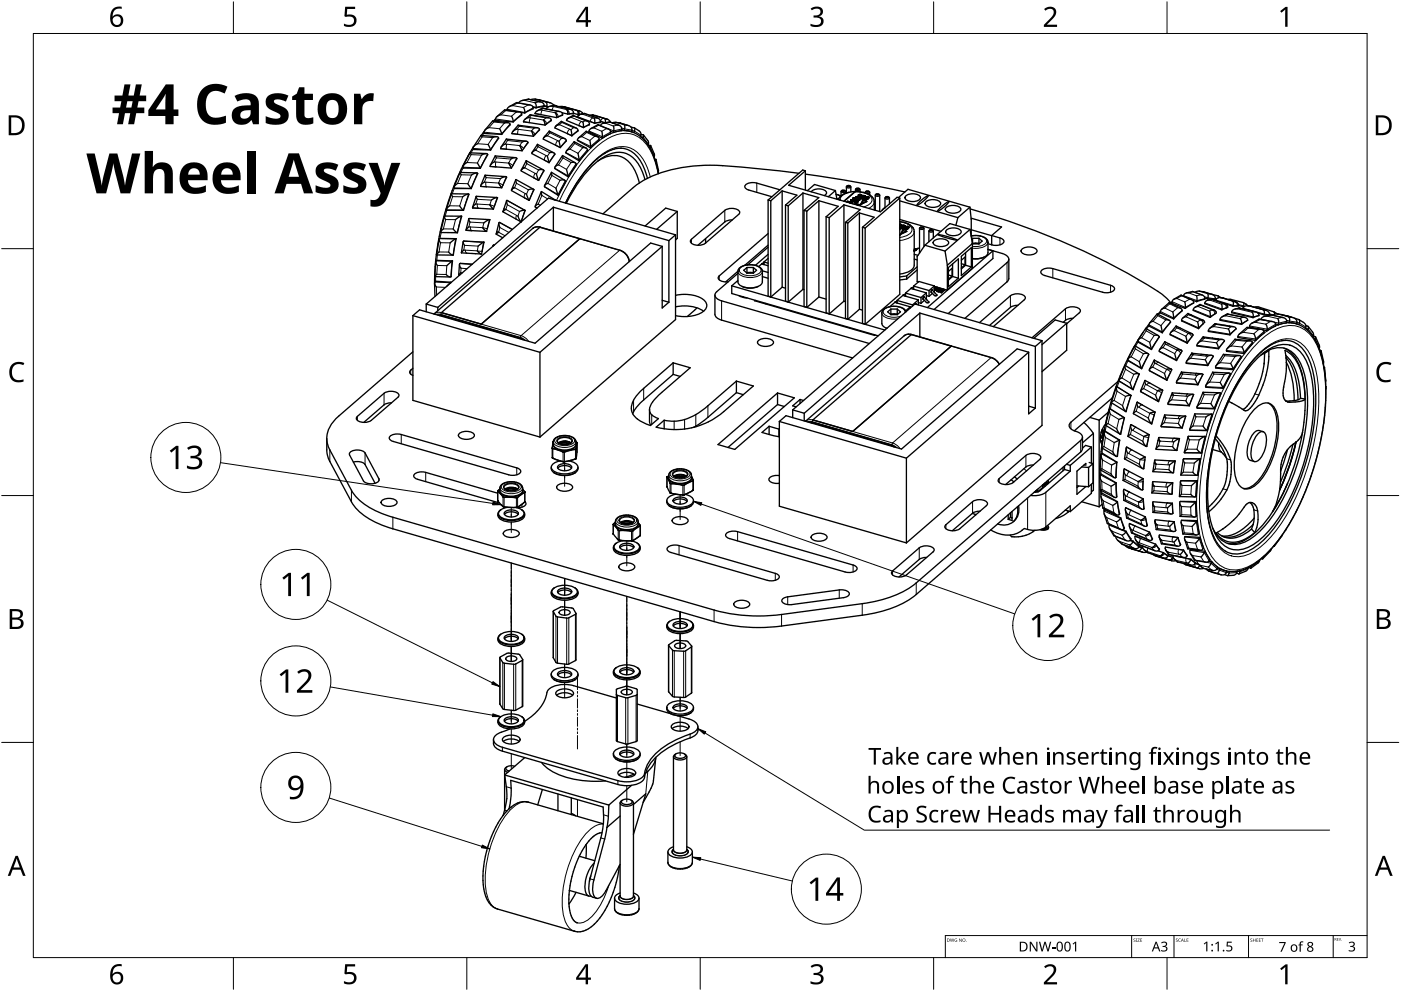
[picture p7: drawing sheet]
<svg xmlns="http://www.w3.org/2000/svg" width="420mm" height="297mm" viewBox="0 0 420 297" stroke-linecap="round" stroke-linejoin="round" font-family="sans-serif">
<g fill="none" stroke="#000" stroke-width=".4">
<path d="M145.2 39.4l-.9 1.2M146.7 38.3a1.7 1.7 0 0 0-1.5 1.7l5.2 .3M147.8 36.3l4.5 .5M148.1 36.6l-.4-.3-2.3 2.8M148.6 35.7l-.6 .6M148.6 35.7v.4l5.3 .5M149.8 38.6l.6 1.7M150.2 34.4l-1 .5-.6 .8M151.2 36.9l1.3-.1 .4 .3 .1 .4-2.6 2.8M151.4 33l4.3 .6M151.7 33.1l-.4-.1-2.3 2M152.1 32.9l-.1 .1"/>
<path d="M152.1 32.9h.1M153.4 34.9l.5 1.7M153.8 31.7a1.63 1.63 0 0 0-1.7 1.3M154.8 33.6l1.2 .1 .4 .3v.5l-2.5 2.1M155 38.7l-1 .5-.5 .8M155 30.7l4 .8M155.2 30.9l-.3-.1-2.1 1.2M155.4 37.5l5.8 .8M155.7 37.8l-.3-.3-1.6 2M156.1 33.7l1.3 .2M157 32.2l.3 .7 .1 1M157 36.5h.1"/>
<path d="M157 36.5l6.5 1M157.3 30.1l-1 .1-.7 .6M158.4 31.4a1.05 1.05 0 0 1 1.1 .2 1.05 1.05 0 0 1 .4 1l-2.5 1.3M158.5 29.7l3.6 .8M158.6 35.2l-1.1 .5-.5 .8M158.6 29.8l-2 .3M159.1 34.4l5.4 .9M159.3 34.6l-.3-.2-1.6 1.4M159.4 39.3h.1M159.4 39.3l.6 1.5M159.8 32.2l1 .1M160.1 38.4l1.2-.1 .5 .7-1.8 1.8"/>
<path d="M160.4 29.7l4.6 1.1M160.4 30.8l.4 .7v.8M160.5 34.1l6.4 1.2M160.5 34v.1M160.6 29.7l-1.4 .2M161.8 30.5a1.13 1.13 0 0 1 1.3 1.5l-2.3 .3M162.1 32.9l-1 .3-.6 .8M162.7 32.4l5.1 1M162.9 32.5l-.3-.1-1.5 .8M163 36h.1M163 36l.5 1.5M163.1 31.8l.8 .2"/>
<path d="M163.7 30.6l.3 .4-.1 1M163.7 35.3a.99 .99 0 0 1 1.1-.1 .99 .99 0 0 1 .5 1l-1.8 1.3M163.9 32h.5M164.7 39.3l.2 .5M164.7 39.3l-1.6 1.9M164.7 39.3l4.7 2.3M164.9 30.8l1.2 .8M165.6 31.8l-1.1 .2-.7 .7M166 31.4l.9 .4M166.1 31.6l4.9 1.1M166.3 31.7l-1.4 .2M166.5 33.8h.1"/>
<path d="M166.5 33.8l.4 1.5M166.7 37.8l-.3 .5 5.1 2.4M166.8 31.7l.1 .1M167.3 33.4a1.04 1.04 0 0 1 1 .1 1.04 1.04 0 0 1 .4 1l-1.8 .8M167.8 37.4l-1.1 .4M167.8 37.4h.1M168.3 36.4l.2 .3M168.3 36.4l-1.5 1.4M168.3 36.4l4.5 2M168.4 33.8l1.9 .4M168.6 31.9l5.2 1.4M168.7 31.9l-1 .1"/>
<path d="M169.9 32.9h.1M169.9 32.9l.4 .5v.8M170.4 35.4l-.5 .7 5.1 2.1M170.6 32.7a1.11 1.11 0 0 1 1.3 1.4l-1.6 .1M171.2 38.9l.3 1.8M171.3 35.2l-.9 .2M171.3 35.2h.1M171.9 34.6l4.2 1.7M172 34l1.4 .3M172 38.3a.99 .99 0 0 1 1.3 1l-1.8 1.4M172.1 34.8l-.2-.2-1.5 .8M173.1 33.1h.1"/>
<path d="M173.1 33.1l.3 .5v.7M173.4 34.3l.3 .1M173.7 33.2l.7 .4 .5 .5M174.1 34.3l-.6 .2-.3 .5 5.1 1.9M174.7 34.2l-.6 .1M174.7 34.2h.1M174.8 36.6l.2 1.6M175.3 34l3.9 1.4M175.4 34.1l-1.3 .2M175.5 36.2a1.04 1.04 0 0 1 1.3 1.2l-1.8 .8M175.8 39.4l3.4 1.6M176 39.7l-.2-.3-2.3 2"/>
<path d="M177.6 34.5h.1M177.6 34.5l-.7 .1M177.7 34.5h.2M177.7 34.5l4.4 1.2M177.9 34.5h.1M178.1 38.3a1.29 1.29 0 0 0-1.5 1.1l4 2M178.2 35.5l.1 1.4M178.9 35.3a1.1 1.1 0 0 1 1.1 1.4l-1.7 .2M179.4 37.3l3.1 1.4M179.5 37.5l-.2-.1-2.1 1.1M180.1 36.4l1.3 .4M180.5 39.4l.1 2"/>
<path d="M181.4 35.6l.1 1.2M181.6 36.9l-.9 .1-.6 .6M181.9 38.6a.97 .97 0 0 1 1.2 .7 .97 .97 0 0 1-.8 1.1l-1.7 1M182 35.7l.7 .4 .4 .5M182.8 36.5l2.9 1.1M182.9 36.6l-1.9 .3M183 39.2l1 .5M183.6 36.8h.1M184 37.8v1.9M184.7 36.7l1.3 .2M184.8 36.7l-1.1 .2M185.3 37.5a1.17 1.17 0 0 1 1.1 1.7l-2.4 .5"/>
<path d="M186 36.9h.1M186 36.9l2.6 .8M186.4 38.8l.8 .3M187.2 37.4l.2 .8-.2 .9M187.8 39.2h.4a7.4 7.4 0 0 1 3.4 1.4M188.5 37.6a1.11 1.11 0 0 1 .8 1.8l-2.1-.3M189.3 38.1l1.1 .4-.3 1.2M189.3 39.5l.4 .1M190.3 38.4l1.3 .8a1.24 1.24 0 0 1 .4 1.8M135.4 58.1l-1.5 4.6M135.4 58.1l.3 .8M135.4 58.1h5"/>
<path d="M137.2 55l-1 .9-.1 .4 .2 .2h5M138 51.7l-1.9 4.4M138.8 59l1.3-.8h.6l-1.7 4.8M140.1 48.7l-1.2 .9 .1 .8h5.1M140.3 55.1l1 1.4M140.9 45.8l.4 .5M140.9 45.8l-2 4M140.9 45.8l4.9 .2M141.4 52.5a1.87 1.87 0 0 1 1.9-.5l-2 4.5M142.8 58.9l-1.1 3.2M142.8 58.8l6.2 .4M142.8 58.8l.3 .9"/>
<path d="M143 51.8l-5-.1 .3 .7M143.2 48.9l.9 1.5M143.2 43.1a1.66 1.66 0 0 0-1.2 1.7l5.1 .2M144.2 55.9h.1M144.2 55.9l6.3 .4M144.2 40.6l-2.9 4.6-2.5 4.6-2.5 5.5-1.9 5.4-1.6 5.5-1.3 5.8-.8 5.7-.3 5.2M144.2 40.6l.4 .4M144.2 40.6l4.8 .4M144.4 46.5l1.3-.5 .6 .4-2.2 4M145.3 54.6l-1 .8-.1 .5M145.5 52.5l.3 .7M146.4 43.3l.7 1.7"/>
<path d="M147.4 60l1.3-.7h.5l-1.2 3.4M147.7 41.2l1.3-.2 .5 .5-2.4 3.5M148.2 48.5a1.84 1.84 0 0 0-1.2 1.4l6.4 .5M148.5 46.7l-1.4 2.8M148.5 46.7l.4 .6M148.5 46.7l6.1 .6M149.5 54.9h.1M149.5 54.9l1 1.4M150.1 53.5a1.88 1.88 0 0 1 1.8-.4l-1.4 3.2M150.2 44.5v.1M150.2 44.6l6.4 .6M151.5 43.2l-.9 .5-.4 .8"/>
<path d="M151.7 52.9l-6.2-.4-1.3 3.1M151.9 41.7l5.9 .6M152.2 42.1l-.3-.4-1.6 2.4M152.6 48.9h.1M152.6 48.9l.8 1.5M153.2 47.7l1.3-.5 .5 .4-1.6 2.8M153.4 56.9v.2l5.3 3M153.5 40v.1M153.5 40.1l6.5 .7M154.3 56.3l-.9 .6M154.3 56.3h.1M154.7 53.8l-1.3 3.1"/>
<path d="M154.9 54.9l-.2-1.1 5.3 2.9M155.9 43.6h.1M155.9 43.6l.7 1.6M156.4 51l-.1 .2 5.2 2.9M156.6 42.6l1.2-.3 .5 .5-1.7 2.4M157.3 50.3l-.9 .7M157.8 48.2l-1.4 2.7M157.8 48.2l.2 .9M157.8 48.2l5.1 2.7M157.9 58.2l.8 1.9M158.5 56.9l1-.3 .6 .3-1.4 3.2M159.6 45.7l-.1 .3 5.2 2.8"/>
<path d="M160.7 45l-1.1 .7M160.7 45h.1M160.9 52.2l.6 1.9M161.2 43.3l.2 .7M161.2 43.3l-1.6 2.4M161.2 43.3l4.9 2.5M161.5 51l1-.2 .6 .4-1.6 2.9M161.5 54.1h.1M162.3 57.4l-1.8 4.4M162.5 58.6l-.1-1.2 4.1 2.5M163.1 41.2l-.2 .5 5.1 2.5M164.2 46.8l.5 1.9"/>
<path d="M164.2 40.7l-1.1 .5M164.2 40.7h.1M164.3 55a1.11 1.11 0 0 0-1 .9l4.2 2.7M164.7 48.7v.1M164.8 45.8a1.2 1.2 0 0 1 1.6 .5l-1.7 2.5M165.4 51.7l-2.1 3.9M165.4 51.7l4 2.3M165.4 51.7l.1 .9M166.1 59.9l.5 .1M166.7 56.4l.8 2.2M167.5 49.4a.93 .93 0 0 0-1.1 1.1l4.1 2.5M167.6 42.3l.4 1.9"/>
<path d="M168 54l.6-.1a.83 .83 0 0 1 1 .5l-2.1 4.2M168 44.2h.1M168.4 41.5a.96 .96 0 0 1 1.4 .8l-1.8 1.9M168.7 46.6l-2.2 3.4M168.7 46.6l3.8 2.2M168.7 46.6l.2 .7M169.9 50.8l.6 2.2M170.9 44.7a1.25 1.25 0 0 0-1.2 1.2l4 2.3M171.3 48.7a1.16 1.16 0 0 1 1.5 .7l-2.3 3.6M172.2 42.5l.2 .5M172.2 42.5l-2.3 2.7M172.2 42.5l3.6 1.9"/>
<path d="M172.6 55.4l-3 5.5M173.3 46l.4 2.2M174.5 41a1.28 1.28 0 0 0-1.3 1.1l3.9 2.2M174.7 44.3a1.01 1.01 0 0 1 1.5 1l-2.5 2.9M176.9 42.1l.2 2.2M178.3 40.8a1 1 0 0 1 1.4 .7 1 1 0 0 1-.9 1.3l-1.7 1.5M179.3 48.3a6.9 6.9 0 0 1 10.1 1.2l1.6 2.9 .7 2.4M186.2 44.4a7.7 7.7 0 0 1 6.7 5.5l1.3 3.5M186.3 44.4a13.9 13.9 0 0 0-9.7 5.6l-4 5.4M191.8 40.7l1.4 1.2 1.2 1.6M192.2 40.3l.8 .3-.3 1M193 40.5l1.4 1.9-.1 1.1"/>
<path d="M193.4 53.8a11.2 11.2 0 0 0-5.2-7.6 8.3 8.3 0 0 0-8.4 1.7 35.5 35.5 0 0 0-10 13M194.4 43.5l.7 .1-.2 .7M194.4 43.5l.5 .8M194.9 44.3l1.5 3.4M195.1 43.6l1.1 2.5-.1 .9M196.4 47.8h.3M196.4 47.7l.1 .3M196.5 48v.1M196.5 48.1l1 3.9M196.7 47.8l-.1 .3M196.7 47.8l.8 3.2-.1 .6M230.4 60v28.8l.8 .2"/>
<path d="M230.4 60l.8 .2M233.9 56.9l-6.9-2a3.8 3.8 0 0 0-3.6 .7 1.11 1.11 0 0 0 1.2 1.4l6.9 2M234.6 57.2v28.9M234.6 57.2l-3.4 3M234.6 57.2l4.4 1.3-3.4 3M239.6 51.9l-9.1-1a136.9 136.9 0 0 0-21.2-1.2 34.8 34.8 0 0 0-19.3 6.5l-9.2 7.9M240.8 57.9l4.8 1.3-4.5 3.9M240.8 57.9v28.8M240.8 57.9l-4.4 3.8M241.5 52.2a351.4 351.4 0 0 1 29.9 5.3M241.5 51.2l-.8-.2-10.3 9M241.5 51.2v5.8"/>
<path d="M241.5 51.2l-5 4.3 27.5 8 5-4.4 .8 .3M243.3 57.5a3.4 3.4 0 0 1 4.5 0v.5l-.6 .6M250.5 57.1l-6.2-1.8-2.2 1.9M250.5 57.1l-2.1 1.9M250.5 57.1l.5 2.6M250.7 58.2l1.5 .6M250.9 59.4l.5 .4M251.4 59.8h.1M252.2 58.7l-.8 1.1M252.2 57.4v1.3M252.6 57l-.3 .3a.68 .68 0 0 0 .6 .4 .68 .68 0 0 0 .6-.4l-.3-.3M253.6 58l-1.4 .7"/>
<path d="M253.6 57.4v.6M253.8 57.9l-.2 .1M253.8 56v1.9M254.2 55.7l-.3 .2a.68 .68 0 0 0 .6 .4 .68 .68 0 0 0 .6-.4l-.3-.2M254.6 57.6l-.8 .3M255.1 60h.1M255.2 56v1.5M255.4 60h.1M255.4 59.9v.1M255.4 59.9l-.2 .1M255.7 59.4l.2 .1M255.8 59.8l.1 .1"/>
<path d="M255.8 59.8h.1M255.9 59.4h-.2M255.9 59.4h.1M255.9 59.8h.1M255.9 59.9h.1M255.9 59.8v.1M255.9 59.5h.1M255.9 59.7h.1M255.9 59.7l-.1 .1M256 59.5h-.1M256 59.5h.1M256 59.8v.1"/>
<path d="M256 59.9h.1M256 59.3l-.1 .1M256 59.7h.1M256 59.3h.1M256.1 60h-.1M256.1 59.9h.1M256.1 59.4l-.1 .1M256.1 59.5h-.1M256.1 59.7h.1M256.1 59.3h-.1M256.1 59.4h.1M256.1 59.5h.1"/>
<path d="M256.2 59.7h-.1M256.2 59.3h-.1M256.2 59.3h.1M256.2 59.4h-.1M256.2 59.4h.1M256.2 59.7h.1M256.2 59.5h.1M256.2 59.9h.1M256.2 59.8h.1M256.3 60h-.1M256.3 59.9h.1M256.3 59.9v.1"/>
<path d="M256.3 59.7h-.1M256.3 59.8h-.1M256.3 59.3l.1 .1M256.3 59.4v.1M256.3 59.5h.1M256.3 59.4l.1 .1M256.3 59.7h.1M256.3 59.8h.1M256.4 59.5h.1M256.4 59.6v.1M256.4 59.8h-.1M256.4 59.8l-.1 .1"/>
<path d="M256.4 59.5v.1M256.4 59.4h.1M256.4 59.6h.1M256.4 57.4l-2.5 .5a2.27 2.27 0 0 0-2 2.1v-.2M256.4 57.4l-3.3 2.9M256.4 57.4l-3.2 2.9M256.4 59.8h.1M256.5 59.4h.1M256.5 59.8h-.1M256.5 59.7v.1M256.6 59.7h-.1M256.6 59.8h-.1"/>
<path d="M256.6 59.7v.1M256.6 59.4v.1M256.6 57.4l1.3 .1M256.6 56.8v.6M256.6 57.4h-.2M256.6 59.7h.1M256.6 59.5h.1M256.6 59.6v.1M256.6 59.6h.1M256.7 59.1l.9 .3M256.7 59.1l.9 .2M256.7 59v.1"/>
<path d="M256.7 59h.1M256.8 59h-.1M256.8 59h.1M256.9 58.9l-.1 .1M256.9 56.4l-.3 .3a.68 .68 0 0 0 .6 .4 .68 .68 0 0 0 .7-.4l-.3-.3M257 58.9h-.1M257.2 59.1h-.1M257.2 59v.1M257.2 59h-.2l.7 .2M257.2 60h.1M257.2 59h.1M257.2 59.8l-.3 .2h.3"/>
<path d="M257.2 59.8l.6 .2M257.2 59.8l.6 .1M257.3 59h-.1M257.3 59h.1M257.4 58.5h.1M257.4 58.5h.2M257.4 58.5l.2 .1M257.5 58.4l-.1 .1M257.5 58.4h.1M257.5 59h-.2M257.5 58.9l-.2 .1M257.5 58.9v.1"/>
<path d="M257.6 58.5v.1M257.6 58.4h-.1M257.6 59.3v.1M257.6 58.5h.1M257.6 58.3v.1M257.7 58.5h-.1M257.7 58.4v.1M257.7 59.2l-.1 .1M257.7 59.2l-.1 .2M257.7 58.5h.1M257.7 58.4h.1M257.7 58.8l-.7 .1"/>
<path d="M257.7 58.3h-.1M257.8 58.9h-.3M257.8 59h-.3M257.8 59.9v.1M257.8 58.3h-.1M257.8 59.4l.9 .3M257.8 59.4l.9 .2M257.8 58.5h-.1M257.8 58.4h-.1M257.8 58.8h-.1M257.8 59.4h.1M257.8 58.5h.1"/>
<path d="M257.8 58.4h.1M257.8 59.3v.1M257.9 59.3h-.1M257.9 58.3h-.1M257.9 58.5h-.1M257.9 58.4h-.1M257.9 59.3h.1M257.9 59.8l-.1 .2M257.9 59.8l-.1 .1M257.9 59.8l-.7-.2-.7 .4M257.9 58.8h-.1M257.9 56.8v.7"/>
<path d="M257.9 57.5l1.4 .3 1.5 .6M257.9 58.5h.1M257.9 58.4h.1M257.9 58.3h.1M257.9 58.8h.1M257.9 58.3h.2M258 58.9h-.2M258 58.9l-.2 .1M258 58.5h.1M258 58.4h.1M258 58.8v.1M258 58.9h.1"/>
<path d="M258 59.3h-.1M258.1 59.2l-.1 .1M258.1 58.8h-.1M258.1 58.9h-.1M258.1 58.4v.1M258.1 58.5h.1M258.1 58.4h.1M258.1 58.8h.1M258.1 58.9h.1M258.1 59.2h.1M258.1 58.3h.1M258.1 58.4l.1 .1"/>
<path d="M258.2 58.6l-.3 .1M258.2 58.5h.1M258.2 59.2h-.1M258.2 58.6h.1M258.2 58.3l.1 .1M258.2 58.8h-.1M258.2 58.8l-.1 .1M258.2 58.8h.1M258.3 58.7l-.1 .1M258.3 58.8h-.1M258.3 59.3l.5 .2M258.3 59.4h-.1"/>
<path d="M258.3 59.3h.1M258.3 59.4h.1M258.3 58.4h.1M258.3 58.7h.1M258.3 58.8h.1M258.3 58.7v.1M258.4 58.7l-.1 .1M258.4 59.3h-.1M258.4 59.4h-.1M258.4 58.4v.1M258.4 58.6v.1M258.4 58.7h.1"/>
<path d="M258.4 58.6h.1M258.4 59.3h.1M258.4 58.5h.1M258.4 59.3v.1M258.5 59.3h-.1M258.5 58.8l.2 .1M258.5 58.8h.2M258.5 59.3h.1M258.6 58.7l-.1 .1M258.6 58.7h.1M258.6 59.3h-.1M258.6 59.3h.1"/>
<path d="M258.7 58.8v.1M258.7 58.7h-.1M258.7 59.6v.1M258.7 58.8h.1M258.7 58.9h.1M258.8 58.8h-.1M258.8 58.6l-.1 .1M258.8 58.8h.1M258.8 59.5l-.1 .2M258.8 59.5l-.1 .1M258.8 58.7v.1M258.8 58.6h.1"/>
<path d="M258.9 58.7h-.1M258.9 58.8h-.1M258.9 58.7h.1M258.9 58.8h.1M258.9 58.6h-.1M258.9 59.2l-.3 .1M258.9 59.3h-.3M258.9 59.1l-.7 .1M259 58.6h.1M259 58.6h-.1M259 58.7h-.1M259 58.8h-.1"/>
<path d="M259 59.1h-.1M259 59.2h-.1M259 59.2l-.1 .1M259 58.7h.1M259 58.8h.1M259.1 59.2h-.1M259.1 58.7h.1M259.1 58.8h.1M259.1 58.6h.1M259.1 59.6h.1M259.1 59.7h.1M259.1 59.8h.1"/>
<path d="M259.1 59.7l.1 .1M259.2 59.1l-.1 .1M259.2 58.7h.1M259.2 58.7v.1M259.2 59l-.2 .1M259.2 59.5l-.1 .1M259.2 59.8h.1M259.2 58.8h.1M259.2 59.8v.1M259.2 59.1h.1M259.2 59.2h-.1M259.2 59.4v.1"/>
<path d="M259.2 59h.1M259.2 58.6h.1M259.2 59.9h.1M259.3 59h-.1M259.3 58.9v.1M259.3 58.6l.1 .1M259.3 59.8h.1M259.3 59.2h-.1M259.3 58.9h.1M259.3 58.8h.1M259.3 59.2h.1M259.3 59.6v.1"/>
<path d="M259.3 59.1h-.1M259.3 59.8l.1 .1M259.3 59.9h.1M259.3 59.8v.1M259.3 59.6h.1M259.3 59.7h.1M259.4 59.1h-.1M259.4 59.6h.1M259.4 59.5h.1M259.4 59.5l-.1 .1M259.4 59.3l-.2 .1M259.4 59.1h.1"/>
<path d="M259.4 59.7h.1M259.4 59.9h.1M259.4 58.7h.1M259.4 59v.1M259.4 59.5v.1M259.4 59h.1M259.4 59.8h.1M259.4 59.2v.1M259.4 58.7l.1 .1M259.5 59.5h-.1M259.5 59.4l-.1 .1M259.5 59h-.1"/>
<path d="M259.5 59.8h.1M259.5 59.2h-.1M259.5 59l-.1 .1M259.5 59h.1M259.5 57.6v.2M259.5 58.8v.4M259.5 58.8h.1M259.5 59.4v.1M259.5 59.4h.1M259.5 59.2h.1M259.5 58.9h.1M259.5 58.9v.1"/>
<path d="M259.5 58.8v.1M259.5 59.1v.1M259.6 59.4h-.1M259.6 59.3l-.1 .1M259.6 59.3v.1M259.6 59.8h-.1M259.6 59.1h-.1M259.6 59.8h.1M259.6 59.3h.1M259.6 59.9h-.1M259.7 59.2l-.1 .1M259.7 59.7l-.1 .1"/>
<path d="M259.7 59.9h-.1M259.7 59.7h.1M259.7 59.8v.1M259.7 59.9h.1M259.8 59l-.2 .1M259.8 59h.1M259.8 57.3l-.3 .2a.68 .68 0 0 0 .7 .5 .68 .68 0 0 0 .6-.5l-.3-.2M259.8 59.2h-.1M259.8 59.1l-.1 .1M259.9 59.8h-.2M259.9 59.9h-.2M259.9 59.2h-.1"/>
<path d="M259.9 59.1h-.1M260 59.1l-.1 .1M260 59.1h-.1M260 59.1h.1M260.1 59.7l-.2 .1M260.1 59.8l-.2 .1M260.1 58.9l-.3 .1M260.1 59.1h-.1M260.1 59h-.1M260.1 59.7h.1M260.1 59.7v.1M260.1 59.1h.1"/>
<path d="M260.1 59h.1M260.1 58.9l.3 .1M260.1 58.9h.1M260.2 59.1h-.1M260.2 59h-.1M260.2 59.1h.1M260.2 59h.1M260.2 59.6l-.1 .1M260.2 59v.1M260.2 59l.1 .1M260.3 59.1h.1M260.3 59.5l-.1 .1"/>
<path d="M260.3 59.6h-.1M260.3 59.5v.1M260.3 59.1v.1M260.3 59.3l-.6 .4M260.3 59.3h.1M260.3 59.2h.1M260.4 59.2l-.1 .1M260.4 59.2h.1M260.4 59.5l-.1 .1M260.4 59.4l-.1 .1M260.4 59h.1M260.5 59.4l-.1 .1"/>
<path d="M260.5 59.4h-.1M260.5 59v.1M260.5 59.3v.1M260.5 59.1h.1M260.5 59.3h.1M260.6 59.3h-.1M260.6 59.1h.1M260.6 59.2v.1M260.6 59.2h.1M260.6 59.1v.1M260.8 57.6v.8M260.8 58.4a2.48 2.48 0 0 1 1.4 2.1v2.4"/>
<path d="M262.5 58.5v4.5M262.8 58.2l-.3 .2a.68 .68 0 0 0 .7 .4 .68 .68 0 0 0 .6-.4l-.3-.2M263.8 58.5v4.9M265.4 59.3v3M265.8 59l-.4 .2a.68 .68 0 0 0 .7 .5 .68 .68 0 0 0 .6-.5l-.3-.2M266.7 59.3v1.8M269.4 59.2l2.9-2.5 18.6 5.4M269.8 59.4l-10.3 9M269.8 59.4v28.8l-10.3 9M271.7 58.7a3.6 3.6 0 0 1 4.3 .2 1.34 1.34 0 0 1-1.7 1.5l-1.8-.1a.95 .95 0 0 1-1-.5 .95 .95 0 0 1 .2-1.1zM130.7 78.5l-.3 4.4M131.7 75.5l-.8 .9 4.9 .1"/>
<path d="M131.7 71.7l-.8 4.7M133 68.6l-.9 1.1h5.1M133.3 64.9l-1.2 4.7M134.8 61.7l-.7 .7-.2 .5 5.1 .1M135.7 78.2l-.4 4.7h-.7l-.8-.6M135.7 78.2l-1.7 1.4M135.7 78.2l-4.6-.2-.3 .2a1.15 1.15 0 0 0 .4 1.4M135.9 68.6l.8 .9 .5 .2M136.8 71.5l-1.8 1.3M136.8 71.5h-4.7l-.4 .2 .4 1.1M136.8 71.5l-.9 4.9-.6-.1-.7-.7M137.8 79.3l-.2 3.1"/>
<path d="M137.9 61.7l1.1 1.3M138.3 64.8h-5l.3 1M138.3 64.8l-1.1 4.9M138.3 64.8l-1.7 1M138.9 72.5l-.5 3.3M139.1 75l-.7 .8 6 .3M139.9 69h.1M139.9 69l6 .4M140.6 65.6l-.8 3.3M140.6 68l-.7 .6v.4M141.6 79.2l-3.7-.2a1.19 1.19 0 0 0 .4 1.4M141.8 62.3h.1"/>
<path d="M141.8 62.3l6.2 .4M142.7 61.1l-.8 .7-.1 .5M144.8 68.2h.1M144.8 68.2l1.1 1.2M145.1 72.6l-.7 3.5-.5-.2-.7-.7M145.1 72.6l-6-.4-.2 .6 .4 .7M145.1 72.6l-1.7 1.2M146.8 65.8l-.9 3.6M146.8 65.8l-6.1-.3-.1 .4 .4 .7M146.8 65.8l-1.7 1M146.9 61.4h.1M146.9 61.4l1.1 1.3"/>
<path d="M148.2 73.5l-.4 .2M148.8 70.1l2 1.2M149.5 69.6l-.7 .5M149.6 69.6h-.1M149.6 66.8l-.8 3.3M149.9 68.2l-.3-1 .1-.5 3.9 2.1M150.9 63.4l5.4 3.1-1-1.7M151.1 62.6l-.2 .8M151.7 62.8l-.8 .6M151.7 62.8h.1M151.9 60.1l-.8 2.5M152.2 61.4l-.2-1.3 5.5 3"/>
<path d="M157.5 63.1l-1.2 3.4M157.5 63.1l-.6-.1-1.1 .4M158.7 60.1h.1M159.7 68.5l-29.4 25.5M159.8 68.5l.9-.5 1.2 .1 24 6.9a4.1 4.1 0 0 1 2.8 3.4M161.4 61.2l-.9 .6v.2l.5 .4M166 62.1v7.1M166 62.1l34.6 10M166 62.1l-34.7 30M173.9 71.6h.1M173.9 71.6l-12-3.5-29.5 25.6M173.9 71.6l-29.6 25.6"/>
<path d="M198.6 73.8l-3.5-1-34.6 30.1-34.7-10-2 1.7M198.6 73.8v18.5l2-1.7M198.6 73.8l-36.7 31.8M200.6 72.1v18.5M202.6 70.4l-38.1-11-36.7 31.7M202.6 70.4v25.4l-40.7 35.2M202.6 70.4l-2 1.7M203.1 63.4l-3.5-1-6.1 5.3M203.1 63.4v8.1l-.5 .4M203.1 63.4l-6.2 5.3M207.4 71.7l10-8.6a3.7 3.7 0 0 1 4.4 .2v.6l-.3 .4-10 8.6a3.7 3.7 0 0 1-4.4-.3v-.5zM211.6 71.5v1.3"/>
<path d="M219.6 65.9l-1.1 .1-1.1 .5-8.1 7M223.3 79.5a2.3 2.3 0 0 0-2 1.8v3.2a2.75 2.75 0 0 0 2.8 1.8l2.5-.2a2.41 2.41 0 0 0 2-1.6v-3.1M224.3 79.4l-1 .1M224.3 79.4l2.3 .1M226.6 79.5l.9 .4M227.5 79.9h.1M227.6 79.9l.7 .6 .3 .7M228.4 79.1l2 .6M228.4 79.1l-.9 .8M228.6 79l-.1 .1M228.6 79h.1M229.1 78.7l-.5 .3"/>
<path d="M229.1 78.5v.8M229.1 78.5l1.3 .4M229.2 79.3h-.2M230.4 70l-14.9 12.9a1.01 1.01 0 0 0 1.1 1.4l1.8 .2M230.4 73.5l-7 6M230.4 77.4l-1.3 1.1M230.4 76.2l-3.9 3.3M230.4 74.1l-6.1 5.3M231.2 60.2v28.8M235.6 61.5v28.8l.8 .2M235.6 61.5l.8 .2M236.4 61.7v28.8"/>
<path d="M241.1 63.1l.9 .2M241.1 63.1v28.8l.9 .2M242 63.3v28.8M245.6 60.2v28.8M245.6 60.2l-3.6 3.1M245.6 60.2l5.8 1.6-3.6 3.2M247.8 65l.9 .2M247.8 65v28.8l.9 .2M248.7 65.2v28.8M253.1 61.4l4.9 1.4-4.4 3.8M253.1 61.4l-4.4 3.8M253.1 61.4v28.9"/>
<path d="M253.6 66.6v28.9l.7 .2M253.6 66.6l.7 .3M254.3 66.9v28.8M254.3 60.5l.4 .1M254.3 60.4l-.2 .2 .2-.1M254.3 60.4v.1M254.3 60.4l.4 .2M254.7 60.6h.1M254.8 60.6h.1M254.8 60.7h.1M254.9 60.6h.1M254.9 60.7h.1"/>
<path d="M254.9 60.5h.1M254.9 60.5l-.7-.2-.3 .2M254.9 60.8h.1M254.9 60.7v.1M255 60.5h.1M255.1 60.5v.1M255.1 60.8h.1M255.1 60.6h.1M255.1 60.1h.1M255.1 60v.1M255.2 60.1h.1M255.2 60.6h.1"/>
<path d="M255.2 60.1v.1M255.2 60.8h.1M255.2 60.7h.1M255.2 60.2h.1M255.2 60.2l.1 .1M255.3 60.3h.1M255.3 60.2h.1M255.4 60.1h.1M255.4 60.2v.1M255.4 60.3h.1M255.5 60.1v.1M255.5 60.3h.1"/>
<path d="M255.5 60.2h.1M255.6 60.2h.1M255.7 60.2h.1M255.7 60.3h-.1M255.7 60.7l-.1 .3zM255.7 60.7h-.2l-.1 .3M255.8 60.2h-.1M255.8 60.1v.1M255.9 60.1h-.1M255.9 60.3h-.2M255.9 60.1h.1M255.9 60.3h.1"/>
<path d="M256 60.1h-.1M256 60.1h.1M256 60v.1M256 60.2l-.1 .1M256 60.3h-.1M256 60h.1M256.1 60.2h-.1M256.1 60.2l-.1 .1M256.1 60.2h.1M256.1 61.2l.5-.2 1.4 .4M256.1 60.1v.1M256.2 60.1h-.1"/>
<path d="M256.2 60.2h-.1M256.2 60.1v.1M256.2 60.1h.1M256.2 60.4h.1M256.2 60.3h.1M256.3 60.4h.1M256.3 60.5h.1M256.3 60.1h.1M256.3 60.4v.1M256.3 61.2l.5-.2-.4 .3M256.3 60.5v.1M256.3 60.6h.1"/>
<path d="M256.4 60.5h.1M256.4 60.6h.1M256.4 60.5l.1 .1M256.5 60.3h.1M256.5 60.4h.1M256.5 60.6h.1M256.5 60.2v.1M256.5 60.2h-.2M256.5 60.2h.1M256.5 60.4v.1M256.5 60.5h.1M256.5 60l.2 .1"/>
<path d="M256.6 60.5h.1M256.6 60.6h.2M256.6 60.6l.2 .1M256.7 60.5h.1M256.7 60.1h.1M256.7 61.1l.5 .2M256.7 61.1l.5 .2-.2 .1M256.8 60.5h-.1M256.8 60.1h-.1M256.8 60.5h.1M256.8 60.1h.1M256.8 60.6h.1"/>
<path d="M256.8 60.6v.1M256.9 61l-.2 .1M256.9 60l.1 .1M256.9 60.1h.1M256.9 60l-.1 .1M256.9 60.1h-.1M256.9 60.5h-.1M256.9 60.5h.1M257 60.1h.1M257 60.6h-.2M257 60.4h.1M257 60.6h.1"/>
<path d="M257.1 60.1h.1M257.1 60.4h-.1M257.1 60.4h.1M257.1 60.1v.1M257.1 60.3v.1M257.1 60.2h.1M257.1 60.5l-.1 .1M257.2 60.3h-.1M257.2 60.3h.1M257.2 60.2h.1M257.2 60.1h.1M257.2 60.1v.1"/>
<path d="M257.2 60.5h-.1M257.2 60.5l-.2 .1M257.2 60.2v.1M257.3 60h.1M257.3 60.4l-.1 .1M257.3 60.5h-.1M257.3 60.4v.1M257.3 60l.1 .1M257.4 60.1h.1M257.4 60.4h-.1M257.4 60.3l-.1 .1M257.4 61.3l.5 .2"/>
<path d="M257.4 61.3l-.2 .2M257.4 60.3h.1M257.4 60.3v.1M257.4 60.2h.1M257.4 60.2v.1M257.7 63.8l-3.4 3.1M257.7 63.8l4.4 1.3-3.4 3M257.7 63.8v28.9M257.9 61.5h.1M258 61.4l-.1 .1M258.2 61v.1M258.2 61l.2 .2"/>
<path d="M258.4 60.9v.1M258.5 60.9h-.1M258.5 60.9h.1M258.7 68.1v28.8l.8 .3M258.7 68.1l.8 .3M258.9 60.1l-.4 .8M258.9 60.1h.1M258.9 60.1l-.2-.1-.5 1M259.5 68.4v28.8M259.9 60.4l-1.5 .6M259.9 60.4l-1.5 .8M265.4 62.3l-.8 .7"/>
<path d="M269.8 68.3h.1M269.8 68.3l.9 .3zM269.8 70.3h.2M269.8 68.7v.1M269.8 70.5h.1M269.8 70.4h.1M269.8 60.2l17.5 5M269.8 65.8l12.4 3.5M269.8 66.4l2.7 .8M269.9 67.3h-.1M269.9 67.2h-.1M269.9 67.2h.1"/>
<path d="M269.9 67.4h-.1M269.9 67.7h-.1M269.9 68.2l-.1 .1M269.9 67.3h.1M269.9 67.4h.1M269.9 67.7h.1M269.9 68.2h.1M269.9 67.8v.1M270 68.2h-.1M270 67.2h.1M270 70.3l-.2 .2M270 70.3v.1"/>
<path d="M270 67.3h.1M270 67.4h.1M270 68.2h.1M270 67.8l-.1 .1M270 67.8h-.1M270 67.3v.1M270 67.8h.1M270.1 67.4h.1M270.1 67.8h-.1M270.1 68.2h-.1M270.1 67.3h.1M270.1 67.8h.1"/>
<path d="M270.1 67.6l-.2 .1M270.2 67.5h.1M270.2 67.6h-.1M270.2 67.3h.1M270.2 67.8h-.1M270.2 67.4h.1M270.2 70l.2 .1M270.2 70h.2M270.2 68.3l.6 .2M270.2 67.8h.1M270.2 67.7h-.1M270.2 67.7v.1"/>
<path d="M270.2 67.7h.1M270.3 67.3h.1M270.3 67.7h-.1M270.3 68.3h-.1M270.3 67.7h.1M270.3 68.3h.1M270.3 67.6v.1M270.3 68.2h.1M270.3 67.3l.1 .1M270.3 67.6h.1M270.4 67.4h.1M270.4 67.6l-.1 .1"/>
<path d="M270.4 67.6h-.1M270.4 70v.1M270.4 68.3h-.1M270.4 68.2h-.1M270.4 67.6h.1M270.4 67.5v.1M270.4 67.5h.1M270.4 67.4v.1M270.4 69.8v.1M270.5 69.8l-.1 .1M270.5 69.8h-.1M270.5 69.8h.1"/>
<path d="M270.5 68.3h-.1M270.5 68.2h-.1M270.5 67.7l.2 .1M270.5 68.3h.1M270.5 68.2h.1M270.5 67.7h.1M270.6 68.3h-.1M270.6 68.2h-.1M270.6 68.2v.1M270.6 67.6l-.1 .1M270.7 67.8h.1M270.7 67.6h-.1"/>
<path d="M270.7 67.7v.1M270.7 67.7h.1M270.7 67.6h.1M270.8 67.6h-.1M270.8 67.8h-.1M270.8 67.7h-.1M270.8 68.5l-.1 .1M270.8 68.5h.1M270.8 67.7v.1M270.8 67.7h.1M270.9 69h-.2l-.5 1M270.9 69l-.4 .8"/>
<path d="M270.9 69v.1M270.9 67.6h-.1M270.9 67.7h-.1M270.9 67.7h.1M270.9 67.5v.1M270.9 68.1l-.3 .1M270.9 68l-.8 .2M271 68h-.1M271 68.1h-.1M271 68.2l-.4 .1M271 67.7h.1M271 67.6h.1"/>
<path d="M271 67.6v.1M271 67.5h-.1M271 67.5h.1M271 67.6l.1 .1M271.1 67.7h.1M271.1 67.5l.1 .1M271.1 68.5v.1M271.1 68.5h.1M271.1 68.6h.1M271.1 68.6v.1M271.1 68.7l.1 .1M271.1 68.7h.1"/>
<path d="M271.1 68.1h-.1M271.1 68.1l-.1 .1M271.2 67.7h.1M271.2 68h-.2M271.2 68.8h.1M271.2 67.6h.1M271.2 67.7v.1M271.2 68.7h.1M271.2 68.1h-.1M271.2 67.9v.1M271.2 68.7l.1 .1M271.2 68.1h.1"/>
<path d="M271.3 67.7h.1M271.3 67.9h-.1M271.3 68.8h.1M271.3 68l-.1 .1M271.3 68.1h-.1M271.3 67.7v.1M271.3 67.9h.1M271.3 67.8h.1M271.3 68.6h.1M271.3 68.3l-.2 .2M271.3 68h.1M271.3 68.1h.1"/>
<path d="M271.3 67.6h.1M271.3 68.8l.1 .1M271.3 68.5h.1M271.3 68.5v.1M271.3 68.6v.1M271.4 67.6h.1M271.4 68.4l-.1 .1M271.4 68.2l-.1 .1M271.4 68h-.1M271.4 68l-.1 .1M271.4 68.7h.1M271.4 68.8h.1"/>
<path d="M271.4 68h.1M271.4 68.4h.1M271.4 68.8h.2M271.4 67.7h.1M271.4 68.4v.1M271.4 67.9v.1M271.5 68.7h.1M271.5 67.7h.1M271.5 68h-.1M271.5 67.9h-.1M271.5 67.9h.1M271.5 67.8h.1"/>
<path d="M271.5 68.1l-.1 .1M271.5 68.3l-.1 .1M271.5 68.3h.1M271.6 68.7h-.1M271.6 68.1h-.1M271.6 68.7h.1M271.6 68.2l-.1 .1M271.6 68.3h-.1M271.7 68.2l-.1 .1M271.7 68.7h-.1M271.7 68.8h-.1M271.7 68.9h-.3"/>
<path d="M271.7 68.7h.1M271.7 68.1l-.1 .1M271.7 68.2h.1M271.8 68.1h-.1M271.8 68.1l-.1 .1M271.8 68.6l-.1 .1M271.8 68.1h.1M271.8 68.6h.1M271.9 68.6h-.1M271.9 68l-.1 .1M271.9 68.1h-.1M271.9 68.7l-.2 .1"/>
<path d="M271.9 68.8l-.2 .1M271.9 69.3l-1.5 .6M271.9 69.3l-1.5 .7M271.9 69.3v.1M271.9 69.4l-1.5 .7M272 68h-.1M272 68.1h-.1M272 68.7h-.1M272 68h.1M272 68v.1M272 68.7h.1M272 68.7l-.1 .1"/>
<path d="M272 67.9l-.4 .2M272 68.5l-.1 .1M272.1 68h-.1M272.1 68h.1M272.1 67.9h.3M272.1 68.4l-.1 .1M272.1 67.9h-.1M272.2 68.6l-.2 .1M272.2 68h.1M272.2 68.3l-.1 .1M272.2 68l.1 .1M272.3 68.3h-.1"/>
<path d="M272.3 68h.1M272.3 68.5l-.1 .1M272.3 68.5h.1M272.3 68.2v.1M272.3 68.2h.1M272.3 68.1h.1M272.3 68v.1M272.3 68.1v.1M272.4 68.1h-.1M272.4 68.4l-.1 .1M272.4 68.1h.1M272.4 68.4h.1"/>
<path d="M272.4 67.9h.1M272.5 68.3l-.1 .1M272.5 67.2h.1M272.5 67.9v.1M272.5 67.2l1.4 1.2M272.5 68h.1M272.5 68.3h.1M272.5 68.2v.1M272.5 68.2h.1M272.5 68l.1 .1M272.6 68.2h-.1M272.6 68.1v.1"/>
<path d="M272.6 68.1h.1M273.9 68.4h.1M273.9 68.4l.3 1M274.2 69.4h.1M274.2 69.4v10.1a3.4 3.4 0 0 1-3.4 2.5l-1 .1M274.2 74.5l.4 .2M274.2 77.7l.9 .2M274.2 76.2l1.1 .3M274.2 75.2h.1M274.2 75.3h.1M274.2 74.8h-.1M274.2 75.1v.1"/>
<path d="M274.2 75h.1M274.2 75.1h.1M274.2 75v.1M274.3 75h-.1M274.4 74.9l-.1 .1M274.4 74.9h.1M274.5 75l-.3 .1M274.5 74.9h-.1M274.5 75h.1M274.5 74.8v.1M274.5 74.9v.1M274.5 74.8h.1"/>
<path d="M274.6 74.9h-.1M274.6 74.8h.1M274.6 74.7l-.4 .1M274.6 74.9h.1M274.6 74.7h.1M274.7 74.9h.1M274.7 74.8h.1M274.7 74.9h-.1M274.7 74.8h-.1M274.7 74.7h.1M274.7 74.7h-.1M274.7 74.7h.3"/>
<path d="M274.8 74.8h.1M274.9 74.8v.1M275.1 80l-3.2 2.7M275.5 60.7l.5-.4a4.6 4.6 0 0 1 2.4-1.6l-1 1.2a4.6 4.6 0 0 1-2.4 1.6zM275.8 68.4v7.4M275.8 74.5l-.5-.1-1.1 1M276.1 68.1l-.3 .2a.68 .68 0 0 0 .6 .5 .68 .68 0 0 0 .7-.5l-.3-.2M277.1 68.4v5.5M277.4 73.5l-2.3 3.4v7.5l.3 .1M277.4 73.5l6 1.8M277.8 60.4a3.6 3.6 0 0 1 4.2 .3 1.34 1.34 0 0 1-1.6 1.4l-1.8-.1a.95 .95 0 0 1-1-.5 .95 .95 0 0 1 .2-1.1zM278.6 69.2v3.3"/>
<path d="M278.9 68.9l-.3 .2a.68 .68 0 0 0 .6 .5 .68 .68 0 0 0 .7-.5l-.3-.2M279.9 69.2v2.1M280.2 72.2a3.6 3.6 0 0 1 4.2 .2 1.34 1.34 0 0 1-1.6 1.5l-1.8-.2a.95 .95 0 0 1-1-.4 .95 .95 0 0 1 .2-1.1zM281.3 70.3l2.9 .6 2.8 1.1-2.9-.6zM281.7 62.5l.5-.4a4.6 4.6 0 0 1 2.4-1.6l-1 1.1a4.6 4.6 0 0 1-2.4 1.7zM283.4 75.3l.7 4.2M283.8 62.2a3.6 3.6 0 0 1 4.3 .2 1.34 1.34 0 0 1-1.7 1.5l-1.8-.2a.95 .95 0 0 1-.9-.4 .95 .95 0 0 1 .1-1.1zM283.9 68.9a3.6 3.6 0 0 1 4.3 .3 1.34 1.34 0 0 1-1.6 1.4l-1.8-.1a.95 .95 0 0 1-1-.5 .95 .95 0 0 1 .1-1.1zM284.1 79.5l-.1 7.5M285.7 79.1v3.8M287.3 65.2l-.6 2.3M288.3 78l1.1-.9v2.3"/>
<path d="M288.3 76.8l3-2.6v5.8l-3 2.6zM288.3 79l1.1 .4M289.4 79.4l-1.1 .9M289.6 79.5l1.7 .5M289.6 75.7v3.8M289.6 79.5l-1.3 1.1M290.9 62.1l.4 3.7v4.9a4.6 4.6 0 0 1 4.9 1.5l.1 .4M290.9 62.1l-3.6 3.1M290.9 68.8l-6-1.8-7.5 6.5M290.9 68.8l.7 4.2M290.9 68.8l-7.5 6.5M290.9 62.6a214.1 214.1 0 0 1 57.7 25.7l2.6 2.6"/>
<path d="M291.2 65.4l9.2 2.6-3 2.6v2.8M291.3 68.9l8.6 2.4a1.05 1.05 0 0 1 1.2 1 1.05 1.05 0 0 1-1.2 1.1l-1.5 .1-2.1-.4M291.6 73l-7.5 6.5M291.6 73v7.4l-7.6 6.6M291.6 73.1h.1M291.7 72.9h1.9M291.7 72.9l-.1 .1M291.7 71.4v1.5M291.7 71.4l-.3 .3M291.7 71.4h1.9M291.7 73.1h1.9M293.6 71.4v1.5"/>
<path d="M293.6 72.9l.1 .1M293.6 71.4l.9 .9-.9 .8M293.6 73.1l-1-.2-.9 .2M296.3 72.6v.1M296.3 72.6v3.1a2.75 2.75 0 0 1-2.8 1.8h-1.9h2.1l1.3-.4M296.3 74.7l4.8 1.5a1.44 1.44 0 0 1 1.3 .9 1.44 1.44 0 0 1-.4 1.6l-17.6 15.3M302.5 77.7v5.8l-.3 .7-12.8 11.2M306.5 74.6a3.7 3.7 0 0 1 4.4 .3 1.38 1.38 0 0 1-1.6 1.5l-1.9-.1a.98 .98 0 0 1-1-.5 .98 .98 0 0 1 .1-1.2zM123.8 94.6v25.4l38.1 11M123.8 94.6l38.1 11M127.8 91.1v2.3M127.8 91.1l3.5 1"/>
<path d="M130.3 94l-.1 .1M130.3 84.9l.1 4M130.4 82.9l-.1 2.6M130.4 82.9l4.6 .1M131 82.2l-.6 .7M131.3 92.1v1M131.8 94.6h.8l23.3 6.8 .9 .4M132.4 93.7l11.9 3.5M132.4 93.7h.1M135.2 84.6l-4.5-.3a.97 .97 0 0 0 .2 1.7M135.2 84.6l-1.3 1.3M135.2 84.6v.1"/>
<path d="M137.6 82.4h.3M138.2 81.8l-.6 .6M144.3 97.1v.1M198.6 90l2 .6M202.6 88.5a11.4 11.4 0 0 1 8.5 1.4 2.15 2.15 0 0 1 .8 2.1 2.15 2.15 0 0 1-1.5 1.7 12 12 0 0 1-7.8 .9M202.6 92a11.3 11.3 0 0 1 8.4 1.3M209 92.3l-2.9 2.6M214.4 88.4l.1 6.2 .4 .6 .9 .5 39.9 11.6M219.5 85.7v2.3l43.9 12.7M219.5 85.7l45.9 13.2M221.3 81.9l-6.4 5.5a1.29 1.29 0 0 0-.5 1.3 1.29 1.29 0 0 0 .9 1l45.4 13.3M221.3 84.1l-1.8 1.6"/>
<path d="M221.3 81.3l-3.7 3.2M221.6 88.6l1.3 .6 1.2 .1M223 89v.2M224 81.7h1.9M224 81.7l-.1 .1M224 80.2v1.5M224 80.2l-1 .8 1 .8M224 80.2h1.9M225.9 80.2v1.5M225.9 81.7l.1 .1M225.9 80.2l1 .8-1 .8h-1.9M225.9 81.8l-.9-.1-1 .1"/>
<path d="M226.6 90.1h-.3l36.1 10.5-.1-.2M227.4 85.9a5.9 5.9 0 0 1-4.8 0M228.6 81.2l1.8 .5M228.6 81.2v.2M228.6 81.4h.1M228.6 82.9l1.8 .5M229.7 90.9v.2M231.2 89h.1M234.6 86.1l-3.4 2.9M234.6 86.1l1 .3M236.4 90.5h.1M236.5 90.5h-.1"/>
<path d="M240.8 86.7l-4.3 3.8M240.8 86.7l.3 .1M245.6 89l-3.6 3.1M245.6 89l2.2 .7M248.7 94h.1M253.1 90.3l.5 .1M253.1 90.3l-4.4 3.7M257.7 92.7l1 .3M257.7 92.7l-3.4 3M266.9 91.9l1.1-.1a4.2 4.2 0 0 1 3.6 1.4M266.9 91.9a2.51 2.51 0 0 0-2.4 1.9v3.5l.5 .6 .9 .5-.2-.1M266.9 91.9l1.5-1.3 4.6 1.4"/>
<path d="M267.2 94.3l.9-.2 1 .2M267.2 94.1l-.1 .1M267.2 92.6l-1 .9 1 .8M267.2 94.1h1.9M267.2 92.6v1.5M267.2 92.6h1.9M267.2 94.3h1.9M269 90.3l-.6 .4M269 90l4.7 1.4M269 90v.8M269.1 90.8h-.1M269.1 92.6l1 .9-1 .8"/>
<path d="M269.1 92.6v1.5M269.1 94.1l.1 .1M270.9 88.4l-.1 .2M271 88.4h-.1M271.6 87.8v1M271.6 87.8l4.6 1.4M271.6 88.1l-.7 .3M271.6 88.7h-.2M271.6 93.2l.1 .2M271.7 93.4h.1M271.9 83.6l-2.1 .3M271.9 82.7l-2.1 .3"/>
<path d="M271.9 82.7v.9M273 92l-1.4 1.2M273 92v.3M273.2 86.5h.1M273.3 86.3l-.1 .2M273.4 86.3h-.1M273.7 91.4v.3M274 86l-.6 .3M274 86h.1M274 85.8l4.6 1.3M274 85.8v.9M274 86.6h-.2"/>
<path d="M274.7 91.1l-.2 .1M274.7 91.1h.1M274.7 91.1l.2 .2M275.1 80.9l-3.2 2.7M275.4 89.9l-4.6-1.4-1.8 1.5M275.4 89.9l-1.7 1.5M275.4 90.7l.8 .2M275.4 89.9v1.5M275.9 93.8v7.2M275.9 93.8l34.6 10M275.9 93.8l-34.7 30.1M276.2 89.2v1.7"/>
<path d="M276.8 89.6h.1M276.8 89.6l.4 .4M277.1 89h.1M277.1 89l-.3 .6M277.2 89l.5 .6M277.2 90l.1 .1M277.2 90l-1 .9M277.3 90.1l.6 .6 .7-.2M277.7 89.6l.8 .9M277.8 87.8l-4.6-1.3-1.6 1.3M277.8 87.8l-1.6 1.4M277.8 88.6l.8 .2"/>
<path d="M277.8 87.8l-.1 1.8M278.1 92.2l19.7-17v2.3l-17.7 15.3M278.5 90.5h.1M278.6 87.1v1.7M279.3 87.6h.1M279.3 87.6l.3 .3M279.6 86.9h.1M279.6 86.9l-.3 .2v.5M279.6 86.9l.5 .6M279.6 87.9l.1 .1M279.6 87.9l-1 .9M279.7 88l.5 .5"/>
<path d="M280.1 87.5l.9 .9-.3 .3-.4-.1M280.2 88.6h.1M280.2 85.9h.1M280.2 85.7l-4.6-1.3-1.6 1.4M280.2 85.7l-1.6 1.4M280.2 85.7l-.1 1.8M280.2 86.6h.1M280.2 86.7h.1M280.2 86.5v.1M280.2 86.3h.1M280.2 86.2h.1M280.2 86.7l.1 .1"/>
<path d="M280.2 86.5h.1M280.3 86.6v.1M280.3 86.8h.1M280.3 86.5h-.1M280.3 86.7h.1M280.3 86.3h-.1M280.3 86.4v.1M280.3 85.9h.1M280.3 86.1l-.1 .1M280.3 86.3h.1M280.3 85.9l.9 .3M280.3 86.1h.1"/>
<path d="M280.3 86.7l.1 .1M280.3 86.8l.2 .1M280.3 86.4h.1M280.4 86.1h-.1M280.4 86.2h-.1M280.4 86.3l-.1 .1M280.4 85.9v.1M280.4 86.8h.1M280.4 86.1h.1M280.4 86.2h.1M280.4 86v.1M280.4 86.3h.1"/>
<path d="M280.4 86h.1M280.4 86.1v.1M280.4 86v.2M280.5 86.3h-.1M280.5 86.2v.1M280.5 86.8v.1M280.5 86.8l.3 .1M280.5 86.9l.3 .1M280.5 86.2h.1M280.5 86.5v.1M280.6 86.2h-.1M280.6 86.6h.1"/>
<path d="M280.6 86.5h.1M280.6 86.6v.1M280.6 86.2h.1M280.6 86.4v.1M280.6 86.5v.1M280.6 86.4h.1M280.7 86.7h.1M280.7 86.2h-.1M280.7 86.4h-.1M280.7 86.2h.1M280.7 86.4h.1M280.8 86.5h-.1"/>
<path d="M280.8 86.7h.1M280.8 86.2h-.1M280.8 86.3l-.1 .1M280.8 86.1v.1M280.8 86.3h.1M280.8 86.4h.1M280.8 86.1h.1M280.9 86.7h-.1M280.9 86.9h-.1M280.9 87h-.1M280.9 86.3h-.1M280.9 86.4h-.1"/>
<path d="M280.9 86.1h-.1M280.9 86.9h.1M280.9 87h.1M280.9 86.3h.1M280.9 86.4h.1M280.9 86.7h.1M280.9 86.1h.1M281 86.8l-.1 .1M281 87h-.1M281 86.1h.2M281 86.1h-.1M281 86.3h-.1"/>
<path d="M281 86.4h-.1M281 86.7h-.1M281 86.8h.1M281 87h.1M281 87.3l.4 .1M281 87.3l.4 .2M281 86.3h.1M281 86.4h.1M281 86.7h.1M281 86.9v.1M281.1 86.8h-.1M281.1 86.6h-.1"/>
<path d="M281.1 86.3h.1M281.1 86.4h.1M281.1 86.6h.1M281.1 86.8h.1M281.1 86.3v.1M281.2 86.6h-.1M281.2 86.3h.1M281.2 86.4h.1M281.2 86.4v.1M281.2 86.1l.2 .1M281.2 86.5v.1M281.2 86.5h.1"/>
<path d="M281.4 86.7l-.3 .1M281.4 86.2l1.7 .5M281.4 86.2h.1M281.4 86.7h.1M281.4 86.8l-.4 .1M281.4 86.7v.1M281.4 87.4l1-.5-.5 .6M281.4 87.4v.1M281.5 86.2v.1M281.5 86.7l-.1 .1M281.5 86.6l-.1 .1M281.5 86.3h.1"/>
<path d="M281.5 86.7h.1M281.5 86.5v.1M281.5 86.3l.1 .1M281.5 86.6v.1M281.6 86.4h.1M281.6 86.6h-.1M281.6 86.5h-.1M281.6 86.5v.1M281.6 86.5h.1M281.6 86.4v.1M281.9 87.5l.5 .3M281.9 87.5l.5 .2"/>
<path d="M282 86.4l-1 .9M282.2 87l-.8 .5M282.4 87.7v.1M282.5 86.5l-1 .7 .8-.7-.5 .4M283.4 86.8l-1 1M283.4 86.8l.6 .2M283.4 86.8l-.3-.1-.8 .7 .5-.8-.3 .6M283.4 86.8l-1 .9M284.4 81.4l1.1-1v2.3M284.4 80.2l3-2.6v5.8l-3 2.6zM284.4 82.4l1.1 .3M285.5 82.7l-1.1 1"/>
<path d="M285.7 82.9l-1.3 1.1M285.7 82.9l1.7 .5M293.7 96.7l9.3-8a3.7 3.7 0 0 1 4.4 .2l.1 .6-.3 .4-9.3 8M305.3 91.5l-1.2 .1-1.1 .5-6.3 5.5M312.5 80.9a4.1 4.1 0 0 1 3.2-.4l17.4 5a1.05 1.05 0 0 1 1.1 1 1.05 1.05 0 0 1-1.1 1.1l-1.2 .2-1.2-.2-18.1-5.3a.76 .76 0 0 1-.1-1.4zM319.9 97l4-3.4a1.01 1.01 0 0 0-1.1-1.5l-1.7-.1-1.3 .4-10.3 8.8M319.9 96.9v8.1l-4 3.4M319.9 96.9l-3.5-1-6.3 5.5M319.9 96.9l-7.4 6.4M321.8 95.4a3.6 3.6 0 0 0-2.9 1.2M342.8 99.6l-3.9 6.7-3.6 8M343.6 98.4l-2.2 3.5"/>
<path d="M343.6 98.4l.1 .8M343.6 98.4l3.8 2.2M344.5 97.3l-.9 1.1M345.8 96.3a1.22 1.22 0 0 0-1.2 1.4l4 2M347.1 94.1l.1 .5M347.1 94.1l-2.4 2.8M347.1 94.1l3.6 1.9M348 93.4l-.8 .8M348.2 97.6l.4 2.1M349.4 92.4a1.29 1.29 0 0 0-1.4 1.4l4 1.8M349.6 95.9a.96 .96 0 0 1 1.4 .7l-2.4 3.1M350.6 90.7l3.4 1.7"/>
<path d="M350.8 91.1l-.2-.4-2.3 2.1M351.5 90.6l-.5 .3M351.7 93.5l.3 2.1M352.2 99.1a1.26 1.26 0 0 0-1.3 1.2l5.1 2.6M352.7 97.7l4.7 2.3M352.9 98.2l-.2-.5-1.6 2M352.9 89.5a1.32 1.32 0 0 0-1.4 1.4l3.9 1.5M353.2 92.2a.99 .99 0 0 1 1.3 1l-2.5 2.4M354.2 88.5l3.2 1.3M354.4 88.7l-.2-.2-2.1 1.2M355.3 90.5l.1 1.9M355.7 94.9a1.3 1.3 0 0 0-1.3 1.3l5 2.3"/>
<path d="M356.3 94l.2 .3M356.3 94l-1.6 1.4M356.3 94l4.5 2M356.4 99.9l1 .1M356.4 99.9h.1M356.4 87.8a1.28 1.28 0 0 0-1.5 1M356.7 89.7a1.03 1.03 0 0 1 1.3 1.2l-2.6 1.5M357.6 90l1.3 .4M357.7 87.4l2.9 1M357.8 87.4l-2 .4M358.8 88.7l.1 1.7M359.2 96.5l.2 2"/>
<path d="M359.3 91.9a1.31 1.31 0 0 0-1.5 1.1l5.1 2.1M359.6 87.3l3.9 1M359.8 87.3h-.8l-.6 .3M359.9 91.3l4.2 1.7M359.9 95.8l.9 .2M360 91.4l-.1-.1-1.5 .8M360.2 88.3a1.08 1.08 0 0 1 1.1 1.4l-2.4 .7M360.8 96a.55 .55 0 0 1 .4 .5 .55 .55 0 0 1-.4 .5l-1.4 1.5M361.3 89.4l.9 .2M362.2 88l.1 .8-.1 .8M362.8 93.3l.1 1.8M362.8 89.9a1.29 1.29 0 0 0-1.5 1.1l5.1 1.9"/>
<path d="M363.4 89.7l4 1.4M363.5 92.8l.6 .2M363.5 92.8h.1M363.5 89.8l-1.3 .2M364 97.9a1.67 1.67 0 0 0-1.6 1.5l6.5 1M364.1 93h.1a.57 .57 0 0 1 .5 .5 .57 .57 0 0 1-.4 .6l-1.4 1M364.3 97.1l-1.5 1.3M364.3 97.1l.4 .1M364.4 89.7l.4 .1M364.4 97l5.5 .9M364.7 97.2h.1M365.3 88.7l.9 .5a1.25 1.25 0 0 0-1.6 .9"/>
<path d="M365.4 89.2l-.1-.5-1.9-.5a1.13 1.13 0 0 1 1 1.5l-2.2-.1M366 89.2l4.5 1.2M366.3 91.2l.1 1.7M366.5 90.7l3.2 1.1M367 91h.1M367 91l.4 .1M367.4 91.1l.5 .3a.47 .47 0 0 1 .3 .5 .47 .47 0 0 1-.4 .4l-1.4 .6M367.6 94.6a1.6 1.6 0 0 0-1.7 1.4l6.4 1.2M367.9 94.1l-1.4 .8M368.3 89.8l.8-.1 3.8 1M368.3 94.2h.1M368.3 94.2l-.2-.1 5.2 1"/>
<path d="M368.4 98.6l.5 1.8M369.1 97.9a.99 .99 0 0 1 1.6 .7l-1.8 1.8M369.7 90.3l.2 .4-.2 1.1M370.4 90.4h.1M370.4 90.4l.8 .6 .2 .7-1.7 .1M371.1 92.6a1.5 1.5 0 0 0-1.7 1.1l6.4 1.5M371.4 91.5l1.4 .4M371.7 92.3l-1.3 .3M371.7 92.3h.1M371.7 92.3l.1 .1M371.7 92.3l4.8 1.2M371.8 92.4h.1"/>
<path d="M372 95.5l.3 .6v1.1M372.7 95.1a1.03 1.03 0 0 1 1.5 .9l-1.9 1.2M372.8 91.9l.2 .1M372.8 99.6a1.7 1.7 0 0 0-1.6 1.6l5.3 .8M372.9 90.7l.2 .3-.3 .9M372.9 90.7l.8 .5M373.7 91.2l.5 .5M374 98.1l4.3 .6M374.3 98.3l-.4-.2-2.3 2.1M374.3 91.7l.8 .1M374.5 91.7a1.4 1.4 0 0 0-1.8 .9M375.1 91.8h.1"/>
<path d="M375.1 91.8l4.5 1.2M375.2 91.8h.1M375.5 93.6l.3 .7v.9M376.2 93.4a1.1 1.1 0 0 1 1.3 1.2l-1.7 .6M376.3 92.1l1.2-.1 4.5 1.5 .3 .7M376.4 96.6a1.63 1.63 0 0 0-1.7 1.4l3.1 .6M377.2 93.8l1.9 .6M377.5 98.8a1.01 1.01 0 0 1 1.1-.1 1.01 1.01 0 0 1 .5 1.1l-2.6 2.2M377.7 95.7l3.9 .7M377.9 95.8l-.4-.1-2.1 1.2M378.5 98.8l1.5 .3M378.9 92.9l.2 .4v1.1"/>
<path d="M379.1 94.4h1.6M379.5 93l.4 .1a1.06 1.06 0 0 1 .8 1.3M379.6 97.2l.4 .9v1M380 94.8a1.56 1.56 0 0 0-1.8 1M380.7 94.3l.3 .1M380.7 94.4h.1M381 96.4a1.08 1.08 0 0 1 1.2 .1 1.08 1.08 0 0 1 .3 1.2l-2.5 1.4M381.2 94.4l3.6 .8M381.3 94.4l-2 .4M382.1 93.5l.9 .6M382.5 97.1l.9 .2M383.1 95.5l.4 .7-.1 1.1"/>
<path d="M383.1 94.1l4.7 1.1M383.3 94.1h-.9l-.7 .4M384.5 95.1a1.16 1.16 0 0 1 1.1 .5 1.16 1.16 0 0 1 .2 1.2l-2.4 .5M385.7 94.6l1.5 .5M385.8 96.5l.8 .2M386.4 95l.4 .8-.2 .9M387.3 96.8h.4a7.4 7.4 0 0 1 3.4 1.4M387.7 95.2a1.13 1.13 0 0 1 1.1 .5 1.13 1.13 0 0 1-.1 1.3l-2.1-.3M388.2 95.4l1.5 .5-.2 1.4M388.8 97l.4 .2M389.6 95.8a3.5 3.5 0 0 1 2 1.6l-.1 1.1M391.3 98.3l1.2 1 1.3 1.6"/>
<path d="M391.6 97.6l.8 .4-.3 1.1M392.3 97.9l1.5 1.9 .1 .9M123.8 105.5l-22.2 19.2a7.8 7.8 0 0 0-2.7 10.1l6.5 12.1a20 20 0 0 0 12.4 8.1l96.4 27.9a51 51 0 0 0 20.2 1.3l24.2-3.3a32.2 32.2 0 0 0 16.2-6.2M123.8 110.4l-.8 .7-.1 .5 .2 .5 .7 .4M161.9 105.6v25.4M201.9 112.2l-8.9 7.7a11 11 0 0 0-3.3 4.1M201.9 108.8l-8.9 7.6a7.9 7.9 0 0 0-3.6 6.4l.3 1.2M201.9 108.8l5.1 1.4-8.6 7.4a8.4 8.4 0 0 0-3.6 5.2M201.9 112.2l2.1 .6M201.9 108.8v3.4M220.8 114.2l5.1 1.5-8.8 7.7a22.2 22.2 0 0 1-9 4.7M220.8 117.7l-9 7.9-3.8 2.5"/>
<path d="M220.8 114.2l-8.5 7.4a14.7 14.7 0 0 1-13.1 4.4M220.8 117.7l2.1 .6M220.8 114.2v3.5M227.5 102a3.7 3.7 0 0 1 4.4 .3 1.38 1.38 0 0 1-1.7 1.5l-1.8-.1a.98 .98 0 0 1-1.1-.5 .98 .98 0 0 1 .2-1.2zM233.2 117.8v3.5M239.9 119.7l-2.2 1.9 1.1 .4M239.9 119.7v1.3M239.9 119.7l1.1 .3M262.3 100.3v.2M271.1 100.7l-29.5 25.5M273.4 100.3l-1.1-.1-1.1 .4M285.3 103.7v.1"/>
<path d="M285.3 103.7l-29.6 25.6M299.7 109.2l-1-1.3-1.2-.7-24.2-6.9-29.5 25.6M308.5 105.6l-36.7 31.7M308.5 105.6l-3.5-1-34.6 30-34.7-10-2 1.7M308.5 105.6v18.4l2-1.7M310.5 103.8v18.5M312.5 102.1l-2 1.7M312.5 102.1l-38.1-11-36.7 31.8M312.5 102.1v25.4l-40.7 35.2M315.7 108.6l-3.2 2.8M333.6 119.3l-1.2 4.3M333.6 119.3l-11.4 9.8"/>
<path d="M334.8 116l-1.5 4.6M335 117.3l-.1-1.4 4.3 2.6M335.3 114.3l-1.7 5M335.3 114.3l-14.1 12.3a1.29 1.29 0 0 0-.6 1.2 1.29 1.29 0 0 0 1 1l1.6 .7a1.44 1.44 0 0 1 1.3 1 1.44 1.44 0 0 1-.4 1.5l-49.3 42.7M336.5 113.3l-.9 .6 .1 .4 4.1 2.5M337.4 109.5l-1.8 4.4M337.5 110.7l-.1-1.2 4.1 2.6M338.9 114.8l.9 2M339.2 118.5l-1.7 .3M339.2 118.5l-1.6 4.8M339.2 106.9a1.11 1.11 0 0 0-1 1l.2 .3 4 2.3M340 112.2l1.1-.2 .6 .2-1.9 4.6"/>
<path d="M340.3 103.6l-2 4M340.5 104.6l-.2-1 4 2.4M341.7 108.4l.7 2.1M342.4 101.2a.95 .95 0 0 0-.9 .4 .95 .95 0 0 0-.1 1l3.9 2.2M342.9 106l1-.1 .6 .3-2.1 4.3M343 116.5l-.9 .6 .1 .4 5.2 2.9M343.3 114.1l-1.2 3M343.4 114l.1 1.1M343.4 114l5.2 2.9M344.8 102.6l.5 2.2M345.7 110a1.15 1.15 0 0 0-1 1l5.2 3M346.1 100.5a1.23 1.23 0 0 1 1.6 .5l-2.4 3.8"/>
<path d="M346.2 107.9l-1.5 2.8M346.2 107.9l5.1 2.8M346.2 107.9l.1 .9M346.6 118.4l.8 2M347.1 117.1h.1M347.1 117.1l1-.2 .6 .1-1.3 3.4M348.8 104.2a.94 .94 0 0 0-1.1 1.2l5.1 2.7M349.2 111.9l.7 2.1M349.3 102.4l.2 .7M349.3 102.4l4.9 2.6M349.3 102.4l-1.6 2.4M351.3 110.7h-1.4"/>
<path d="M351.3 110.7h.1M351.3 110.7l.1 .1-1.5 3.2M351.4 119.8l-1 .9v.5l6.3 .4M351.6 117.8l-1.3 3.1M351.6 117.8l.3 .7M351.6 117.8l6.2 .4M351.6 117.8h.1M352.3 106l.5 2.1M353 104.9h.1M353 104.9l1.2 .1M354 113.3a1.59 1.59 0 0 0-1.1 1.5l6.3 .5M354.2 105l.3 .2-1.7 2.9"/>
<path d="M354.3 111.5l-1.4 2.8M354.3 111.5h.1M354.3 111.5l.4 .6M354.3 111.5l6.1 .5M354.7 112.1h.1M355.6 100.8l.4 2.1M356.2 118.8l.9-.5h.9l-1.3 3.3M357.1 107.4a1.68 1.68 0 0 0-1.3 1.5l6.4 .7M357.4 105.9l-1.5 2.4M357.4 100a.52 .52 0 0 1 .4 .5 .52 .52 0 0 1-.4 .5l-1.4 1.9M357.4 105.9h.1M357.4 105.9l.4 .4"/>
<path d="M357.5 105.9l5.9 .6M357.8 106.3h.1M358.4 113.7l.8 1.6M360.4 102.2a1.7 1.7 0 0 0-1.4 1.5l6.4 .8M360.7 112.2l-.4-.2-1.3 .5M360.7 112.2h.1M360.8 112.2l-1.6 3.1M360.8 117.6l-1.8 4.4M360.8 117.6l.3 .7M360.8 117.6l5 .1M360.9 101l5.7 .8M360.9 101l.3 .3"/>
<path d="M360.9 101l-1.7 1.9M361.2 101.3h.1M361.4 107.8l.8 1.8M362.1 106.8l1.3-.3 .5 .3-1.7 2.8M362.8 114.5a1.63 1.63 0 0 0-1.1 1.6l5.2 .3M363.7 111.6l.3 .5M363.7 111.6l-2.1 3.9M363.7 111.6l4.9 .2M364.2 118.4a1.77 1.77 0 0 1 2-.4l-1.9 4.6M364.8 102.8l.6 1.7M365.5 101.9l1.3-.1 .4 .4-1.8 2.3M365.9 114.6l1 1.8"/>
<path d="M365.9 108.7a1.71 1.71 0 0 0-1.3 1.6l5.3 .5M366.9 106.2l-2.2 3.5M366.9 106.2l.4 .4M366.9 106.2l4.8 .4M367.1 112.3l1.4-.5 .6 .4-2.2 4.2M369.1 108.9l.8 1.9M369.3 103.7a1.74 1.74 0 0 0-1.5 1.6l5.3 .7M370.4 101.7l4.6 .5M370.4 106.9l1.3-.3 .4 .2 .2 .4-2.4 3.6M370.7 102l-.3-.3-2.4 2.8M372.5 104l.6 2M373.9 102.3l1.2-.1 .5 .3v.5l-2.5 3"/>
<path d="M376 100l.4 .9 .1 1.1M377.4 107.1a11.7 11.7 0 0 1 8.4-3.8 8.6 8.6 0 0 1 6.7 6.8 47.9 47.9 0 0 1-.5 25.2 57.7 57.7 0 0 1-12 24.4 12.6 12.6 0 0 1-9.6 5.1 8.6 8.6 0 0 1-6.8-6.8 47.9 47.9 0 0 1 .6-25.3 57.7 57.7 0 0 1 12-24.4zM378.8 105.9a7 7 0 0 1 11 2.6 33.7 33.7 0 0 1 1.9 18.9 60.8 60.8 0 0 1-12.4 30.3 14.8 14.8 0 0 1-8.6 5.5 7.1 7.1 0 0 1-7-4.9M379.3 105.9l-.2 3.2a22.6 22.6 0 0 1-6.1 13.5l-.2 .1M379.3 105.9l-1.2 .6M380.5 105.1a27.1 27.1 0 0 1-5.8 17.4l-.3 .3a1.43 1.43 0 0 1-2.1-.4l-3.8-2.1M380.5 105.1l-1.2 .8M380.5 105.1l-1.9 1M385 104.3a9.7 9.7 0 0 1 5.3 6.9 46.5 46.5 0 0 1 .4 18.2l-.1 .2M385.5 102a7.1 7.1 0 0 1 6.4 4.3 33.9 33.9 0 0 1 2.4 19 68.2 68.2 0 0 1-13 34 16.2 16.2 0 0 1-10.1 6.7l-2.3-.2-1.4-.6M385.6 106.6a14.7 14.7 0 0 1 4.2 9.8l.2 3M385.6 106.6l-.2-1.6a9.9 9.9 0 0 1 4.9 6.8l.9 4.4 .2 3.4"/>
<path d="M385.6 106.6l.1 .6M385.7 102a14.8 14.8 0 0 0-10 6.2l-3.9 5.4-3.5 6.6-2.7 6.9-2.1 7.9-1.3 7.4-.3 7.2 .6 6.2 .6 2.7 .9 2.3a9.6 9.6 0 0 0 3.6 4.5M385.7 107.2a19.7 19.7 0 0 1 3.6 12.6M385.7 107.2v4l-.7 4.7a4.4 4.4 0 0 0 .8 4.4l.4 .2M385.7 108.6a23.6 23.6 0 0 1 2.4 11.4M389.3 119.8l-3.7 .4M390 119.4l-.7 .4M390 119.4l1.4 .2M391.4 119.6a7.2 7.2 0 0 1-5.2 .9M393.8 100.9l2 4M393.9 100.7l.7 .4-.3 .7M393.9 100.7l-.1 .2"/>
<path d="M394.6 101l1.1 2.8-.1 .7M395.8 104.9l.4 .2-.1 .4M395.8 104.9l1.3 5.2M396.2 105.2l.7 3.1v.7M397.1 110.1v.3M397.1 110.1v.1M397.1 110.2h.1M397.1 110.2l.5 6.4M397.2 110.2l.4 4.1M397.6 115.9h.1M397.6 116.6l-.1 5.7M397.6 115.9v.7"/>
<path d="M105.1 135.5a3.7 3.7 0 0 1 4.4 .3l4.2 7.9a1.49 1.49 0 0 1-1.8 1.3l-1.8-.2-1.1-.7-4.2-7.7v-.3zM106 138.5a3.8 3.8 0 0 1 3.5 .7l3 5.7M107.2 124.8l8-6.9a3.7 3.7 0 0 1 4.4 .3v.5l-.3 .4-8 6.9a3.7 3.7 0 0 1-4.4-.3v-.5zM117.1 130.7a4.1 4.1 0 0 1 3.2-.5l34.7 10a1.05 1.05 0 0 1 1.2 1.1 1.05 1.05 0 0 1-1.2 1l-1.2 .2-1.2-.2-35.4-10.3a.76 .76 0 0 1-.1-1.3zM117.4 120.7l-1.1 .1-1.1 .5-6.1 5.3M137.8 129.9a3.7 3.7 0 0 1 4.4 .3 1.38 1.38 0 0 1-1.7 1.5l-1.8-.2a.98 .98 0 0 1-1.1-.5 .98 .98 0 0 1 .2-1.1zM165.6 134.3v2.9M165.6 134.4h.1M165.6 134.3h.1M165.6 134.3v.1M165.6 137.2h.1M165.7 137.2v.1"/>
<path d="M165.7 137.3l.1 .1M165.8 137.3l3.1 1M165.8 134.5l3.1 1M165.8 137.4h.1M165.8 134.4l3.1 1.1M165.8 137.4l3.1 1M165.9 132.5l-.3 1.8M165.9 132.4v.1M165.9 132.4h.1M165.9 132.4l-.2 1.9M166.4 131.4a4.9 4.9 0 0 1 6.1 .4 1.99 1.99 0 0 1-1.7 2.9 4.6 4.6 0 0 1-4.8-1.1l-.1-1.4zM167.5 139.5a3.3 3.3 0 0 1 3.9 .3 1.22 1.22 0 0 1-1.5 1.3l-2.1-.3a.74 .74 0 0 1-.5-.5 .74 .74 0 0 1 .2-.8z"/>
<path d="M167.6 132.9l.3 .1M167.7 132.9h.1M167.9 133a2.79 2.79 0 0 1 2.7 0M167.9 133h.1M168 132.6l-.3 .3M168 133l.9 .2M168 132.6h.1M168.1 133a3 3 0 0 1 2.4 .1M168.9 138.3v.1M168.9 138.4h.1M168.9 133.2h.1M168.9 133.2h.3"/>
<path d="M168.9 138.4h.3M169 133.2h-.1M169 133.2h.5M169 133.2l.2 .1M169.2 138.4h.1M169.5 133.2h-.3M169.6 132.3l1.5 .5M169.6 132.3l1.2 .3M169.6 132.3l-1.6 .3M169.9 133.2h-.4M169.9 133.2h.1M170.5 133.1l-.6 .1"/>
<path d="M170.6 133h.1M170.6 138.2l.8 .1a1.69 1.69 0 0 1 1.5 2.6 6.3 6.3 0 0 1-7.2 0 1.4 1.4 0 0 1 .9-2.3l1.4-.4M170.7 133l-.2 .1M170.8 132.6h.1M170.9 132.6l.1 .2M171 132.8h.1M171.1 132.8l-.4 .2M171.2 132.7a3.6 3.6 0 0 0-3.8 .1M171.2 132.7l-.1 .1M171.5 132.3l-.3 .4M171.5 132.3a2.72 2.72 0 0 0-4.1-.6 .71 .71 0 0 0-.3 .7 .71 .71 0 0 0 .5 .5M172.6 137.6l-3.4 .8"/>
<path d="M172.6 134.6l-3.4 .9M172.6 137.5v.1M172.6 137.5l-3.3 .9M172.6 134.7l-3.3 .9M172.6 137.6h.1M172.7 137.5h-.1M172.7 137.5l-.1 .1M172.7 137.5h.1M172.7 132.5h.1M172.7 137.4v.1M172.8 137.4h-.1M172.8 137.4h.1"/>
<path d="M172.8 132.5l.2 .1M172.9 132.5h-.1M172.9 132.5h.1M173 132.6h.1M173 132.7l-.3 1.8M173 132.6v.1M173 132.7h.1M173 132.7l-.2 1.9M173 135.5l-.2 1.9M173 132.7v2.8M194.8 122.8v3.8l.4 .8M194.8 122.8a3.1 3.1 0 0 0 2.7 2.7l-2.4 2a9 9 0 0 1-5.4-3.5"/>
<path d="M199.2 126l-2.4 2 2.4 .5M199.2 126v2.5M208.1 128.1a22.4 22.4 0 0 1-8.9 .4M215.3 133.3l17.9-15.5 5 1.4-17.8 15.5zM230.7 127.8l3 .9M230.7 127.8l-2.2 1.8 5.2 1.3M230.7 127.8v2.4M233.2 121.3l-14.9 12.8M233.2 121.3l2 .5M233.7 126.3l38.1 11M233.7 126.3v25.4l38.1 11M237.7 122.9v2.3"/>
<path d="M237.7 122.9l3.5 1M241.2 123.9v2.3M241.6 126.2h.1M243.2 126.7l.8 .1 23.3 6.7 .9 .5M243.8 125.9h.1M243.8 125.9l11.9 3.4M255.7 129.3h.1M271.8 137.3v25.4M308.5 121.7l2 .6M309.9 139.4l-1.1 .1-1.1 .5-6.1 5.2M319.2 139.7v1M319.8 139.2l1.2 .3"/>
<path d="M321 139.5v1.7M324.4 140l2.1 .1M324.6 131v3.5l-.5 1-49.3 42.7a31.3 31.3 0 0 1-16.2 6.2l-24.2 3.2a51 51 0 0 1-20.2-1.3l-96.4-27.8a20 20 0 0 1-12.4-8.1l-7-13.2-.4-1.8v-4M325.1 126.6l2.8 3.3M325.1 139.3l.3 .1M325.6 139.5v-.6l-2.6 2.3v7l2.6-2.4M326.6 138.6l1.2 .4M326.8 125.1l2.8 .8M327.3 134l-1.7-.5-1 .8M327.3 134v4.8M327.3 134l-6.3 5.5M327.8 139v5.7l-1.3 1.2"/>
<path d="M327.8 139l-1.3 1.1M327.9 129.9v17l-.6 .5M327.9 129.9l-3.3 2.8M329.6 125.9v26M330.2 136.4l-.3 4.4M330.3 129.4l.7 .3M330.4 129.3l.7 .2M330.4 129.1l.7 .2M330.5 133.1l-.5 4.8-.1 5.5M330.5 128.9l.6 .2M330.5 130.5l.4 .1M330.6 130.4l.3 .1"/>
<path d="M330.6 137.9l-.4-1a.71 .71 0 0 1 .4-1l4.4 2.6M330.7 131.9l-.6 .5M330.9 130.6l-.4 2.5M331.1 129.3h.1M331.1 129.1l-.5-.4-.4 .9a.76 .76 0 0 1 .5 .7 .76 .76 0 0 1-.5 .7l.3 .4 .3-.5M331.1 133.9l-.7 .3 4.3 2.6M331.1 129.6l-.7 4.6M331.2 129l-.1 .1M331.5 127.2a6.1 6.1 0 0 0-1.3 5.5l.3 .3M331.5 131.1l-.4-1.3 .4-.5 4.3 2.6M332.3 127l-.7 .5 4.3 2.6M332.4 123.6l-1.5 7"/>
<path d="M332.4 123.6l-2.8 2.3M332.7 122.7l-1.1 4.7M333 124.2l-.3-1.1 .1-.5 4.4 2.6M334.1 120l-.8 .7 4.3 2.6M335 138.5l-.3 4.6h-.6l-.9-1.1M335 138.5l-1.6 .9M335.8 131.9l-.7 4.9a1.81 1.81 0 0 1-1.4-1.4M335.8 131.9l-1.6 .8M336.6 121.6l1 1.7M337.2 125.2l-1.1 4.9a2.39 2.39 0 0 1-1.2-1.6M337.2 125.2l-1.6 .5M337.7 134.3l-.5 3.2"/>
<path d="M337.9 137.1l-.7 .4 5.5 3M338.1 135.7l-.4-1.3 .2-.4 5.5 3M339 130.2l-.7 .6 5.4 3M339.1 127.4l-.8 3.4M339.4 128.8l-.3-1 .1-.5 5.4 3M340.7 123.3l-.8 .7 5.4 3M341 120.6l-1.1 3.3M341.2 121.9l-.2-1.3 5.4 2.9M341.9 137.7h.1M343.1 130.8h.1M343.4 137l-.4 3.5a1.82 1.82 0 0 1-1.3-1.3M343.4 137l-1.5 .7"/>
<path d="M344.4 125.3l.9 1.7M344.6 130.3l-.7 3.5-.4-.2-.8-1.3M344.6 130.3l-1.5 .5M344.8 123.9h.1M346.3 138l.1-.1 6 .3M346.3 138l.4 1.1M346.3 138.1l-.5 3.2M346.4 123.5l-1.6 .4M346.4 123.5l-1.1 3.5M347.5 131.3l.4 .9M347.5 131.2l-.8 3.4M347.5 131.2h.1"/>
<path d="M347.5 131.2l6.2 .3M347.5 133.7l-.8 1 6.2 .3M347.9 132.2h.1M349.2 126.7l-.8 .7-.2 .4 6.4 .5M349.3 124.4l-1.1 3.3M349.6 125.3h.1M351.7 133.9l1.2 1.1M352.4 138.2l-1.6 1.2M352.4 138.2l-.4 3.5-.7-.2-.8-.7M352.4 138.2h.1M353.4 126.9l1.2 1.4M353.7 131.5l-1.7 .9"/>
<path d="M353.7 131.5h.1M353.7 131.5l-.8 3.5M354.9 137.7l-.8 4.7M355.5 124.7l-6.2-.3 .3 .9M355.6 124.7l-1.8 .8M355.6 124.7v.1M355.6 124.8l-1 3.5M355.6 120.1l1.1 1.5M356 134.6l-.8 1.1 5.2 .1M356.3 130.9l-1.1 4.7M357.8 127.7l-.8 .7-.2 .5 5.3 .2M358.3 124.1l-1.5 4.6"/>
<path d="M359 134.7l.7 .8 .7 .3M360.1 137.5l-1.9 1.3M360.1 137.5h-5l-.2 .5 .4 .8M360.1 137.5l-.8 4.9-.8-.1-.8-.7M360.1 120.9l-1 .9v.6l5.2 .2M360.8 127.7l1.3 1.4M361.4 130.8l-1.8 1.1M361.4 130.8h.2l-1.2 5M361.4 130.8h-5l-.1 .4 .4 .6M361.7 125a2.37 2.37 0 0 1 1.9-.8l-1.5 4.9M363.1 121l1.2 1.6M363.3 124.1h-5l.4 .8"/>
<path d="M363.7 134.7l2.6 .8M364.5 131.6l1 1.2M364.7 130.7l.1 .1a14.4 14.4 0 0 1 4.5 9.4l-.2 2.3a16.1 16.1 0 0 1-6.5 10.9M365.5 132.8l.1 1.5 .7 1.2M365.5 132.8l1.4 2.2 .9 2.3M366.3 135.5l1.5 1.8M367.8 137.3l.3 2-.2 3.3a14.9 14.9 0 0 1-5.5 9.4M376.7 122.2a3.5 3.5 0 0 1 5.1-.6 11.8 11.8 0 0 1 1.5 8.9 25.5 25.5 0 0 1-6.4 14.6 3.5 3.5 0 0 1-5 .6 11.8 11.8 0 0 1-1.6-8.9 25.5 25.5 0 0 1 6.4-14.6zM377.5 129.8a1.2 1.2 0 0 1 1.3-.4 1.2 1.2 0 0 1 .8 1.1 8.4 8.4 0 0 1-2.5 7.7 1.35 1.35 0 0 1-1.5-.2 1.35 1.35 0 0 1-.4-1.4 9.1 9.1 0 0 1 2.3-6.8zM378.8 129.4l-1.2-.4a2.96 2.96 0 0 0-2.6 2.3 7.8 7.8 0 0 0-.6 6.1l.6 .6 1.2 .3M380.3 120.8a5.3 5.3 0 0 1 2.5 4.4 26.2 26.2 0 0 1-6.2 19.6 4.8 4.8 0 0 1-3.7 1.6M386 134.9a11.3 11.3 0 0 0-2 8.2l-.2 3.7"/>
<path d="M386.1 134.9l-2 6.3M386.2 120.5h.1M387.7 133.2l-1.7 6.1-2 5.2M388.6 132.5a68.9 68.9 0 0 1-4.8 14.4M388.6 132.5a68.9 68.9 0 0 1-4.8 14.3M388.7 132.4a65.2 65.2 0 0 1-4.9 14.5M390.6 129.5l-.3 1a6.6 6.6 0 0 1-2.4 2.6l-1.9 1.8M390.6 129.5a64.4 64.4 0 0 1-9 23.9 19 19 0 0 0 2.2-6.6M397.5 122.3l-1.3 9-2.3 9.2M397.5 122.3h.1M114.6 150a3.7 3.7 0 0 1 4.4 .3 1.38 1.38 0 0 1-1.7 1.4l-1.8-.1a.98 .98 0 0 1-1.1-.5 .98 .98 0 0 1 .2-1.1zM149.2 147.8l-21.5-6.2a3.8 3.8 0 0 0-3.5 .7 1.11 1.11 0 0 0 1.1 1.4l24.5 7.1"/>
<path d="M149.2 147.2v2.8M149.2 147.2l.1 .1M149.2 150h.1M149.3 150.1h.1M149.3 147.3h.1M149.3 147.3l1.6 1.7M149.3 150.1l1.6 1.7M149.3 147.2h.1M149.3 154a2.19 2.19 0 0 0 2.3 2.3 5.5 5.5 0 0 0 5.6-1.4l.1-.9M149.3 147.2l1.6 1.7M149.4 147.1l-.1 .1M149.4 147.1l.5-.5z"/>
<path d="M149.9 146.7l-.1 .4M150.2 152.8a1.34 1.34 0 0 0-.9 1.2 1.34 1.34 0 0 0 .9 1.3 6.6 6.6 0 0 0 6.7-.4 1.29 1.29 0 0 0-.4-2.1M150.3 151.3l.6 .5M150.9 151.8h.1M150.9 151.8l.3 .1M151.2 149l3.7 .2M151.2 151.9h.1M151.2 151.9l3.7 .2M151.2 149.1l3.7 .2M151.3 159.3a3.7 3.7 0 0 1 4.3 .3 1.38 1.38 0 0 1-1.6 1.5l-1.9-.2a.98 .98 0 0 1-1-.5 .98 .98 0 0 1 .2-1.1zM151.3 154.2a3.1 3.1 0 0 1 4.1 0M151.5 146.7l-.2-.2a.92 .92 0 0 1 0-1 .92 .92 0 0 1 .9-.4 2.62 2.62 0 0 1 3.3 1l-.4 .6"/>
<path d="M151.5 153.4a3.3 3.3 0 0 1 3.9 .2 1.22 1.22 0 0 1-1.5 1.3l-2.1-.2a.74 .74 0 0 1-.5-.6 .74 .74 0 0 1 .2-.7zM151.5 146.6l.3 .2M151.8 146.8h.1M151.8 146.8a2.75 2.75 0 0 1 2.9 .1M151.8 146.7v.1M151.8 146.8l1.4 .3 1.5-.2M151.8 146.7h.1M151.9 146.9h.2M151.9 146.7h-.1M151.9 146.6v.1M152 146.8v.1M152 146.8h.1"/>
<path d="M152.2 152.1l-.8 .1a1.66 1.66 0 0 0-1.5 2.5 6.1 6.1 0 0 0 6.9 0 1.33 1.33 0 0 0-.8-2.2l-1.3-.4M152.3 146.4l-.4 .2M152.3 146.4h.1M152.9 146.2l-.6 .2M153 146.2h-.1M153 146.6l1.5 .3M153 146.6l-1 .2M153.7 146.2h-.7M153.7 146.2h.1M153.7 146.2l.9 .1M154.2 144.4a3.7 3.7 0 0 0-4.3 1.7 1.97 1.97 0 0 0 1.9 2.5 4.6 4.6 0 0 0 4.8-1.2l.1-1a2.46 2.46 0 0 0-2.5-2M154.6 146.3l.5 .4"/>
<path d="M155.1 146.7l-.4 .2M155.3 146.6a3.6 3.6 0 0 0-3.9 0h.1M156.4 148a5.8 5.8 0 0 1-5.9 .2M156.7 146.6l.6 .8zM157.3 150.5l-1.3 1-1.1 .6M157.3 147.6l-2.1 1.5M157.3 150.5h.1M157.3 147.4h.1M157.3 150.5l-2.1 1.5M157.3 147.7l-2.1 1.5M157.4 147.4v2.9M157.4 150.4l-.1 .1"/>
<path d="M157.4 150.4h.1M157.4 150.4l.2 .1a1.01 1.01 0 0 1-1.1 1.5l-1.6 .1M157.4 150.3h.1M165.3 140a2.19 2.19 0 0 0 2.3 2.3 5.5 5.5 0 0 0 5.6-1.4l.1-.9M166.1 141.6a6.3 6.3 0 0 0 6.5 0M166.9 146a2.97 2.97 0 0 0 4.1 .9 .86 .86 0 0 0 .7-.9 .86 .86 0 0 0-.7-.8 3.6 3.6 0 0 0-4 .5l-.1 .3M167.3 140.3a3.1 3.1 0 0 1 4.1 0M183.9 157.2h.1M183.9 157.2v2.8M183.9 160v.1M183.9 157.3l1.5 1.7M183.9 157.2l1.6 1.7"/>
<path d="M184 157.1h.1M184 157l.6-.5zM184.6 156.3a1.93 1.93 0 0 0 1.9 2.3l1.5 .1 1.3-.1M184.6 156.7l-.1 .4M185.7 159l3.7 .2M185.7 159.1l3.7 .2M185.8 156.1l.1 .3M185.9 155.7l-.1 .4M186.1 156.6a3.6 3.6 0 0 1 3.8 0M186.6 156.7l-.2 .1M186.6 156.7h.1M186.6 156.7a2.78 2.78 0 0 1 2.8 .2"/>
<path d="M186.8 157l1.1-.2 1.1 .2M187.1 157h1.4M189.1 156.5l.4 .3M189.1 156.5a2.92 2.92 0 0 0-2.5 .2M189.5 156.8h.1M189.6 156.8h.1M189.9 155.5l.2 .4a1.33 1.33 0 0 1-1.5 1.2h-1.6l-1-.6M191.4 156.2a3.5 3.5 0 0 0-4.3-1.8 2.57 2.57 0 0 0-2.5 1.9M191.4 156.2v.1M191.4 156.7l.1 .3M191.4 156.3a1.73 1.73 0 0 1-1.4 2.1M191.9 157.6l-2.2 1.5"/>
<path d="M192 157.7l-2.2 1.5M192 157.5h.1M192 157.5l-.6-.9 .6 .9M192 157.5v.1M192 157.6h.1M192 157.6v2.8M200 150a2.19 2.19 0 0 0 2.2 2.3 5.5 5.5 0 0 0 5.7-1.4l.1-.9M200 143v2.9M200 145.8v.1M200 145.9h.1M200 143h.1M200 143.1l1 1.8"/>
<path d="M200 145.9l.9 1.8M200.1 143l.9 1.8M200.1 142.9l-.1 .1M200.1 142.9h.1M200.6 142.4a1.93 1.93 0 0 0 1.9 2.3 4.6 4.6 0 0 0 4.8-1.1l.1-1.2M200.6 142.6l-.5 .3M200.6 142.4a3.4 3.4 0 0 1 3.8-1.9 2.84 2.84 0 0 1 3 1.9M200.7 151.6a6.3 6.3 0 0 0 6.5 0M200.9 147.7h.1M201 147.7l.2 .2M201.2 147.8l3.6 .5M201.2 145l3.6 .5"/>
<path d="M201.2 144.9l3.6 .5M201.2 147.9h.1M201.2 147.9l3.6 .5M201.9 155.4a3.7 3.7 0 0 1 4.4 .3 1.38 1.38 0 0 1-1.7 1.5l-1.8-.1a.98 .98 0 0 1-1.1-.5 .98 .98 0 0 1 .2-1.2zM202.1 149.5a3.3 3.3 0 0 1 3.9 .3 1.22 1.22 0 0 1-1.5 1.3l-2-.3a.74 .74 0 0 1-.6-.5 .74 .74 0 0 1 .2-.8zM202.2 142.8h.1M202.2 142.8l.3 .2M202.3 142.8v.1M202.5 143a2.83 2.83 0 0 1 2.8 0M202.5 143h.1M202.6 143l1.6 .2M202.7 148.2l-.8 .1a1.69 1.69 0 0 0-1.5 2.6 6.3 6.3 0 0 0 7.2 0 1.38 1.38 0 0 0-.8-2.3l-1.3-.4"/>
<path d="M202.7 143l1.2-.2 1.1 .2M202.7 142.5l-.4 .3M202.8 142.5h-.1M203.6 142.3l-.8 .2M203.6 142.3l1.7 .2M203.6 142.3l1.9 .4M204.2 143.2h.1M204.7 143.2h-.3M204.8 148.4h.1M205 143h.1M205 148.3l-.2 .1M205 143l.1 .1"/>
<path d="M205 148.3h.1M205.1 148.3h-.1M205.2 148.3h-.1M205.2 143l-1 .2M205.3 142.5h.1M205.3 143h-.1M205.3 142.5l.3 .3M205.7 142.9l-.4 .1M205.7 142.8v.1M205.9 142.7l-.2 .1M205.9 142.7a3.6 3.6 0 0 0-3.8 .1M206 150.3a3.1 3.1 0 0 0-4.1 0"/>
<path d="M206.1 141.9a3.2 3.2 0 0 0-4.3 0v.5l.4 .5M206.2 142.2l-.3 .5M207.1 144.1a5.8 5.8 0 0 1-5.9 .3M207.4 142.8l.5 1.1M207.4 142.8l.5 1.2M207.4 142.9l.1 .3M207.8 144.1l-2.7 1.3M207.8 147l-2.7 1.3M207.8 147h.1M207.8 147l-2.6 1.3M207.8 144.2l-2.6 1.3M207.9 143.9v.1"/>
<path d="M207.9 146.9l-.1 .1M207.9 146.9h.1M207.9 146.8v.1M207.9 144v.1M207.9 144h.1M207.9 146.8h.1M207.9 144v2.8M217.9 159.8a4.1 4.1 0 0 1 3.3-.4l34.6 10a1.05 1.05 0 0 1 1.2 1 1.05 1.05 0 0 1-1.1 1l-1.3 .2-1.2-.2-35.3-10.3a.76 .76 0 0 1-.2-1.3zM233.7 142.6a3.5 3.5 0 0 0-3 .8 1.38 1.38 0 0 0 1.7 1.5l1.3-.1M283.7 157.3l8-6.9a3.7 3.7 0 0 1 4.4 .2v.6l-.3 .4-8 6.9a3.7 3.7 0 0 1-4.4-.3v-.5zM291.6 153.9l1 .5M293.9 153.2l-1.1 .1-1.1 .5-6.1 5.3"/>
<path d="M299.7 143.4l8-6.9a3.7 3.7 0 0 1 4.4 .3v.5l-.3 .4-8 6.9a3.7 3.7 0 0 1-4.4-.2v-.6zM302.4 154.3v1.4M303 155.1l.4 .1M303 155.1l-.6 .6M303 153.7v1.4M303.2 143.8l.9 .6M303.5 153.3v2.7l-1.1-.3M304.2 142.9l.9 .7M305.1 151.9a4.3 4.3 0 0 1-1.3 4.5 4.3 4.3 0 0 1-4.6 .7M305.5 151.6a4.6 4.6 0 0 1-1.7 4.8M310.4 158.9a9.3 9.3 0 0 1-7 2M310.7 147.1v.1"/>
<path d="M311 146.8v.4l-.3-.1M311 146.9l-.3 .2M311.2 146.6v.8M311.3 147.3v.1M311.3 147.3l-.6-.1-.4 .4M312.7 145.9l.2 .1-1.6 1.3M312.7 145.4v.7M312.7 145.5l.8 .2M312.7 145.5h.1M313 145.3v.3M313.1 145.3v.3M313.7 157.9l.3 .2"/>
<path d="M313.9 144.3l.1 .2M313.9 157.8l.1 .1a.86 .86 0 0 1-1.2 .6M314 144.3l-.2 .3-.5 .2M314.1 157.5l.3 .3a1.5 1.5 0 0 1-2 .8M314.3 144l.1 .3-.1 .4-1.3 .4M314.4 158a1.64 1.64 0 0 1-2.4 .8M314.4 144.3a1.25 1.25 0 0 1-1.6 1M318.8 140.1v1M319.2 140.7l-7.3 6.4-1.8 .5M319.2 140.7l1.8 .5M319.5 152.9l1.5 .4M320.2 153.1v.5"/>
<path d="M320.2 153.6l-1.4 1-2.2 .8M320.6 153.2l-.4 .4M321 153.3v-1.7l-7.4 6.4a7.2 7.2 0 0 1-6.4 .4 7.6 7.6 0 0 1-9.1 1l-1-.6M321 141.2l-7.4 6.4a6.6 6.6 0 0 1-4.5 .9M323 145.6l3.5 .3M323.5 145.7l-.5 .5M324.4 150.4l5.2 1.5M325.6 145.8h.1M326.5 140.1v5.8M327.3 145.2v2.7l-6.3 5.4M329.8 142.8l.2 4 .5-.1M330 146.9l4.2 2.2"/>
<path d="M330.1 146.8l.1 1.3M330.2 148.8l.5 3.5 .5-.1M330.4 144.3a1.67 1.67 0 0 1-.2-2.2l4.5 2.6M330.5 140.5l-.6 .3 4.3 2.4M330.5 151.1l-.9 .8M330.8 152.3l4 2M330.8 150.1a1.7 1.7 0 0 1-.3-2.3l4.6 2.6M331 152.4l.2 .8M331.1 154l1 2.9h.4M331.9 155.1a1.68 1.68 0 0 1-.5-2.3l4.7 2.5M332.1 156.9l4 1.8M332.8 157.2a1.62 1.62 0 0 0 .7 2"/>
<path d="M332.8 158.5l1.2 2 .3 .1M334.7 144.7l-1.5 1M334.7 144.7l.3 4.2-.8 .2-.9-.9M335.1 150.4l.7 3.6-.2 .3-.6 .1-1-.8M335.1 150.4l-1.4 1.1M336.1 155.3l-1.3 1.1M336.1 155.3l1.1 3a1 1 0 0 1-.9 .6 1 1 0 0 1-.9-.7M336.6 158.7l1.1 .5M336.8 144l5.4 2.8M336.9 147.1l.1 2.9 .5-.2M337 140.9l-.2 3.1M337 150l5.4 2.6"/>
<path d="M337.2 140.6l-.1 .8 .4 1M337.2 140.5v.1M337.2 140.5l5.6 3M337.4 143.7l-.6 .3M337.5 152.8l.4 2.4M337.5 148.6a1.86 1.86 0 0 1-.4-1.9l5.8 2.8M337.6 152.2v.9l.6 1M337.6 152.2l5.9 2.7M337.6 152.2h.1M337.7 159.2l1.5 2.3a1.06 1.06 0 0 1-.9 .7 1.06 1.06 0 0 1-1-.4M337.7 159.2l-.6 .9-.6 .3M337.9 155.3l5.3 2.4"/>
<path d="M338.3 155.2h-.4M338.7 157.8l.6 1.9h.4M338.7 157l.1 .9 .6 .9M338.7 156.9l6.1 2.6M338.7 156.9v.1M339.4 159.8l5.1 2.1M341.4 144.4h.1M341.5 150.5h.1M342.2 155.9h.1M342.8 143.5v3.2h-.7l-.8-1M342.8 143.5l-1.4 .9M342.9 149.5l.2 3-.7 .1-.9-.9"/>
<path d="M342.9 149.5l-1.4 1M343.5 154.9l.6 2.5-.7 .4-1-.8M343.5 154.9l-1.3 1M344.8 159.5l.8 2a.99 .99 0 0 1-.9 .6 .99 .99 0 0 1-.9-.6M344.8 159.5l-1.3 1M345.7 144.6l.1-.2 5.9 .3M345.7 144.6l.4 1.1M345.7 144.6l-.2 3.1M345.7 150.8l.1-.4 5.8 .5M345.7 150.8l.5 1.1M345.7 150.8l.1 2.8M345.8 153.6l5.5 .5"/>
<path d="M346.1 147.1l-.6 .6 5.7 .4M346.1 145.7h.1M346.2 151.9h.1M346.3 153.1l-.5 .5M346.4 156.3l.1-.5 5.6 .6M346.4 156.3h.1M346.4 156.3l.6 1M346.4 156.3l.3 2.4M346.5 140.5l-.7 .9 5.9 .3M346.8 158.7l5.1 .6M347 157.3h.1M347.2 158.4l-.5 .3"/>
<path d="M351.6 150.9l-1.5 1.3M351.6 150.9l.2 2.9a.96 .96 0 0 1-1.6-.3M351.6 150.9h.1M351.7 144.7l-1.6 1.3M351.7 144.7l-.1 3.3a1.24 1.24 0 0 1-1.6-.6M352.1 156.4l-1.3 1.4M352.1 156.4h.1M352.1 156.4l.5 2.6a.96 .96 0 0 1-1.6-.1M353.7 148.8l4.6 .1M353.8 150.8l.1 4M353.9 154.8l4.3 .2M354 144.4l-.3 4.4"/>
<path d="M354.2 156.6l.5 3.4M354.3 148.1l-.6 .7M354.4 154.3l-.5 .5M354.9 141.5l-.8 .9 4.9 .1M355.2 159.7l-.5 .3M358.8 150.3h-4.8a.94 .94 0 0 0 .3 1.5M358.8 150.3l-1.7 1.7M358.8 150.3l.1 4.3a1.15 1.15 0 0 1-1.7-.2M359 156.1l.6 3.7a1.01 1.01 0 0 1-1.8 .1M359 156.1l-1.5 1.7M359 156.1l-4.6-.2a1.25 1.25 0 0 0 .4 1.7M359.1 144.1l-1.8 1.5"/>
<path d="M359.1 144.1l-5 .1a1.16 1.16 0 0 0 .4 1.3M359.1 144.1l-.3 4.6a1.19 1.19 0 0 1-1.7-.5M374.8 150.6a2.45 2.45 0 0 1 2.4 2.6v3.5l-.9 2.9M374.8 150.6l-1.2 .8a24.6 24.6 0 0 1-8.9 8.4 6.4 6.4 0 0 0 9 1.6l2.6-1.8M374.9 150.6a5.4 5.4 0 0 1 1.2 5.1l-.3 1.5M375.3 158.6a8.1 8.1 0 0 1-8.6 2.2l-1.6-1.2M375.3 158.6l1 1M375.8 157.2l-.5 1.4M375.8 157.2a10.7 10.7 0 0 1-8.1 3.8l-1.1-.3M376.1 155.3a12.8 12.8 0 0 1-8.9 5.4l-.8-.1M385.6 158.9h.1M385.6 158.9l-3.5 4.7"/>
<path d="M386.2 144.9l-.8 1.6a44.7 44.7 0 0 1-9.2 13.3 9.7 9.7 0 0 1-8.1 3.1M393.9 140.5l-1.5 4.5-2.2 5.2-2.4 4.8-2.2 3.9M393.9 140.5h.1M165.3 177.5a2.19 2.19 0 0 0 2.3 2.2 5.5 5.5 0 0 0 5.6-1.3l.1-.9M165.9 176.5a6.1 6.1 0 0 1 6.9 0 1.42 1.42 0 0 1 .2 1.5 1.42 1.42 0 0 1-1.3 .8 6.2 6.2 0 0 1-5.8-.6 1.11 1.11 0 0 1 0-1.7zM166.2 176.2a1.34 1.34 0 0 0-.9 1.3 1.34 1.34 0 0 0 .9 1.2 6.6 6.6 0 0 0 6.7-.3 1.29 1.29 0 0 0-.4-2.2M167.3 177.6a3.1 3.1 0 0 1 4.1 0M167.5 176.8a3.3 3.3 0 0 1 3.9 .3 1.22 1.22 0 0 1-1.5 1.3l-2.1-.3a.74 .74 0 0 1-.5-.5 .74 .74 0 0 1 .2-.8zM183.9 160h.1M183.9 160.1l1.5 1.6M183.9 160.1h.1M184 164a2.19 2.19 0 0 0 2.2 2.3 5.5 5.5 0 0 0 5.7-1.4l.1-.9"/>
<path d="M184.8 162.8a1.34 1.34 0 0 0-.8 1.2 1.34 1.34 0 0 0 .9 1.3 6.6 6.6 0 0 0 6.7-.4 1.29 1.29 0 0 0-.5-2.1M185.1 161.4l.4 .4M185.4 161.7v.1M185.4 161.8h.1M185.5 161.8l.2 .1M185.7 161.9l3.7 .2M185.7 161.9h.1M185.9 169.3a3.7 3.7 0 0 1 4.4 .3 1.38 1.38 0 0 1-1.7 1.5l-1.8-.2a.98 .98 0 0 1-1.1-.5 .98 .98 0 0 1 .2-1.1zM186.1 163.4a3.3 3.3 0 0 1 3.9 .2 1.22 1.22 0 0 1-1.5 1.3l-2-.2a.74 .74 0 0 1-.6-.6 .74 .74 0 0 1 .2-.7zM186.9 162.1l-.8 .1a1.83 1.83 0 0 0-1.9 2.1 5.4 5.4 0 0 0 6.2 1.1 1.45 1.45 0 0 0 1.4-1.3 1.45 1.45 0 0 0-1.1-1.6l-1.3-.4M189.4 162.1h.1M189.7 162.1h-.3"/>
<path d="M189.7 162.1h.1M189.8 162h.1M190 164.2a3.1 3.1 0 0 0-4.1 0M191.9 160.6l-2.2 1.5M191.9 160.6h.1M192 160.6h-.1M192 160.5h.1M192 160.5l-2.2 1.5M192 160.5l-.1 .1M192 160.4v.1M200.4 164a4.1 4.1 0 0 1 3.2-.5l28.9 8.4a1.05 1.05 0 0 1 1.2 1 1.05 1.05 0 0 1-1.2 1l-1.2 .2-1.2-.2-29.6-8.6a.76 .76 0 0 1-.1-1.3zM234.8 179.5l1.4-.6 15.5-2.1a3.4 3.4 0 0 1 2.9 .9 1.38 1.38 0 0 1-1.7 1.4l-15.4 2.1a3.4 3.4 0 0 1-3-.8v-.3z"/>
<path d="M243.6 160.4a3.7 3.7 0 0 1 4.4 .3 1.38 1.38 0 0 1-1.7 1.5l-1.9-.1a.98 .98 0 0 1-1-.5 .98 .98 0 0 1 .2-1.2zM267.7 171.1l8-6.9a3.7 3.7 0 0 1 4.4 .3v.5l-.3 .4-8 6.9a3.7 3.7 0 0 1-4.4-.2v-.6zM277.9 167.1l-1.1 .1-1.1 .5-6.1 5.2M303 160.4l.5 .5M334.1 160.6l3.7 1.4M334.6 160.8l.4 .9 .7 .6M335.2 161.9l1.5 1.3M336.6 163.2l3.4 1.2M337.3 163.4l1.1 .7M338.3 164.1l1.2 .5M339 161.9l.8 .3M339.5 164.6h.1"/>
<path d="M339.5 164.6l3.5 1 .9-.1M339.8 162.2l-.4 .7-.7 .4M339.8 162.2l1.9 1.5a1.14 1.14 0 0 1-1.9 .5M340.4 160.8l.1 .9 .8 .8M340.5 160.7l-.1 .1M340.5 160.7l6.1 2.4M340.6 161.8l.8 1.4h.3M341.5 163.2l4.9 1.9M341.6 163.8l.8 .2M342.4 164l-.5 .9-.5 .2M342.4 164l.3 .2M342.6 163.7l.3 .9 .8 .6"/>
<path d="M343.1 164.8l1.1 .8M343.5 160.5h.1M344.1 165.6l4.6 1.6M345.5 164.1h.1M345.7 166.2l.8 .4M346.4 166.5l.6 .3M346.6 163.1l.7 1a.64 .64 0 0 1 .2 .8 .64 .64 0 0 1-.9 .3l-.7-.4M346.6 163.1l-1.1 1M347.1 166.8h.1M347.1 166.8l4.6 1.3 .9-.1M347.2 165.1l1.7 .5M347.7 161.1v-.7l5.5 .7"/>
<path d="M347.7 161.1l.6 .8M347.7 161.1l.6 1.9M347.9 166.6h.1M348.3 161.9h.1M348.3 163l4.8 .7M348.6 162.8l-.3 .2M348.9 165.6l-.4 .7-.6 .3M348.9 165.6l1.4 .9a1.13 1.13 0 0 1-1.9 .6M349.6 164.9l.7 .6M349.6 164.9l-.1-.9 5.4 .9M349.6 164.9l.8 1.4 .3-.1M350.3 166.6l1.5 .5"/>
<path d="M350.3 165.5h.1M350.5 166.3l4.4 .8M350.8 167.8h.1M351.6 167l-.3 .6-.5 .2M351.8 166.5v.6M351.8 167.1l.4 .6M352.2 167.7l.2 .1M352.4 167.8l.8 .6M352.4 167.8l.3 .2M352.7 168h.1M353 166.8l4.2 .8M353.1 168.4l4 1"/>
<path d="M353.2 161.1l-1.1 1.4M353.2 161.1l.7 1.7a.7 .7 0 0 1-.2 .9 .7 .7 0 0 1-1-.1l-.3-.2M353.2 161.1h.1M354.8 160.1l4 .3M354.9 164.9l.7 1a.74 .74 0 0 1 .2 1.1 .74 .74 0 0 1-1.1 .1l-.4-.2M354.9 164.9l-1 1.3M355 168.9l.6 .3M355.3 161.7l.9 2.8M355.6 169.2h.1M355.6 169.2l.5 .2M356.1 169.4h.1M356.2 169.4l3.6 1.1"/>
<path d="M356.2 164.5l3.7 .4M356.5 164.3l-.3 .2M357 165.9l1.2 2M357.1 167.7l-.8 1.1M357.2 167.6l-.1 .1M357.2 167.6l1.3 1a1.1 1.1 0 0 1-1.7 .7M358.2 168l3.3 .5M358.4 168.9l1.1 .3M358.4 167.9h-.2M359 168.1a1.4 1.4 0 0 0 .9 1.3M359.4 169.1l1.5 1.2-1.2 .1M359.8 169.4l-.7 .8"/>
<path d="M359.9 161.1l-4.5-.3a1.29 1.29 0 0 0 .5 1.7M359.9 161.1l-1.4 1.7M359.9 161.1l.8 2.6a.92 .92 0 0 1-.4 1.2 .92 .92 0 0 1-1.2-.3M360.8 170.3l2.9 .7M361.4 165.2l.9 1.7a.96 .96 0 0 1 .1 1.4 .96 .96 0 0 1-1.4 0M361.4 165.2l-4.4-.4a1.29 1.29 0 0 0 .6 1.7M361.4 165.2l-1.2 1.7M361.8 170.6l.8 .6M362.4 168.2l1 .2M362.5 171.1l1.2 .5M363.4 168.4l1.7 1.6a1.18 1.18 0 0 1-1.7 .9M363.4 168.4l-.5 1-.5 .6"/>
<path d="M363.7 171.6h.1M363.7 171.6l2.5 .7M365 170.3l.8 .1M365.8 170.4l2 .7a1.08 1.08 0 0 1-.4 1.1 1.08 1.08 0 0 1-1.2 .1M365.8 170.4l-.3 .9-.5 .5M366.1 170.5l1.8 .7 2.1 .1M368.7 171.3l-.4 1.2-1.1-.3M371 171.2a1.24 1.24 0 0 1-1.2 1.3h-1.6M371.8 171l-.2 1-.7-.2M374.3 170.1l-.5 1-2.2 .9M374.5 170.1l-2.4 .9-1.9 .3M375.2 169.7l-.7 .4"/>
<path d="M375.2 169.7l-.1 .6-.6-.2M377.7 167.9l-.4 .8-2.2 1.6M377.7 167.9l-2.5 1.8M378.4 167.4l-.7 .5M378.7 167.2v.3l-.3-.1M381.2 164.7l-2.5 2.8M382.1 163.6l.1 .1M382.1 163.6l-3.7 3.8M382.2 163.5v.2M384.5 160.5l-2.3 3.2M149.3 191.3a2.19 2.19 0 0 0 2.3 2.3 5.5 5.5 0 0 0 5.6-1.4l.1-.9M149.9 190.4a6.1 6.1 0 0 1 6.9 0 1.42 1.42 0 0 1 .2 1.5 1.42 1.42 0 0 1-1.3 .8 6.2 6.2 0 0 1-5.8-.7 1.11 1.11 0 0 1 0-1.6z"/>
<path d="M149.9 197.1v13.9l1 1.5 3.1 .5 .7-.1 2.1-1.3v-13.9M149.9 197l2.1-1.1 .6-.1 3.2 .4 1 1.5-2.1 1.3-.7 .1-3.1-.4zM150.2 190.1a1.34 1.34 0 0 0-.9 1.2 1.34 1.34 0 0 0 .9 1.3 6.6 6.6 0 0 0 6.7-.4 1.29 1.29 0 0 0-.4-2.1M151.5 190.7a3.3 3.3 0 0 1 3.9 .2 1.22 1.22 0 0 1-1.5 1.3l-2.1-.2a.74 .74 0 0 1-.5-.6 .74 .74 0 0 1 .2-.7zM151.7 197.2a2.25 2.25 0 0 1 3.3 .2 2.08 2.08 0 0 1-3.3 0zM155.4 191.5a3.1 3.1 0 0 0-4.1 0M165.9 183.2v13.9l.9 1.5 3.1 .5 .7-.1 2.1-1.2v-13.9M166 183.1l2.1-1.1 .6-.1 3.1 .5 .9 1.5-2.1 1.3-.7 .1-3.1-.5zM167.7 183.3a2.25 2.25 0 0 1 3.3 .3 2.08 2.08 0 0 1-3.3 0zM200 187.5a2.19 2.19 0 0 0 2.2 2.2 5.5 5.5 0 0 0 5.7-1.3l.1-.9M200.5 193.4v13.9l1.3 1.5 3.2 .3 .6-.2 1.9-1.3v-13.9M200.5 193.3l2.1-1.3 3.1 .1 .6 .2 1.2 1.4-2.2 1.5-3.1-.2-.5-.2z"/>
<path d="M200.5 186.5a6.1 6.1 0 0 1 6.9 0 1.42 1.42 0 0 1 .2 1.5 1.42 1.42 0 0 1-1.2 .8 6.2 6.2 0 0 1-5.9-.6 1.11 1.11 0 0 1 0-1.7zM200.8 186.2a1.34 1.34 0 0 0-.8 1.3 1.34 1.34 0 0 0 .9 1.2 6.6 6.6 0 0 0 6.7-.3 1.29 1.29 0 0 0-.5-2.2M201.9 187.6a3.1 3.1 0 0 1 4.1 0M202.1 186.8a3.3 3.3 0 0 1 3.9 .3 1.22 1.22 0 0 1-1.5 1.3l-2-.3a.74 .74 0 0 1-.6-.5 .74 .74 0 0 1 .2-.8zM202.4 193.3a2.25 2.25 0 0 1 3.2 .3 2.08 2.08 0 0 1-3.3 0zM220.4 180.5a3.7 3.7 0 0 1 4.4 .3 1.38 1.38 0 0 1-1.7 1.5l-1.9-.1a.98 .98 0 0 1-1-.6 .98 .98 0 0 1 .2-1.1zM149.3 216.1a2.19 2.19 0 0 0 2.3 2.2 5.5 5.5 0 0 0 5.6-1.4l.1-.8M149.9 215.1a6.1 6.1 0 0 1 6.9 0 1.42 1.42 0 0 1 .2 1.5 1.42 1.42 0 0 1-1.3 .8 6.2 6.2 0 0 1-5.8-.7 1.11 1.11 0 0 1 0-1.6zM150.2 214.8a1.34 1.34 0 0 0-.9 1.3 1.34 1.34 0 0 0 .9 1.2 6.6 6.6 0 0 0 6.7-.4 1.29 1.29 0 0 0-.4-2.1M151.5 215.4a3.3 3.3 0 0 1 3.9 .2 1.22 1.22 0 0 1-1.5 1.3l-2.1-.2a.74 .74 0 0 1-.5-.6 .74 .74 0 0 1 .2-.7zM155.4 216.2a3.1 3.1 0 0 0-4.1 0M165.3 202a2.19 2.19 0 0 0 2.3 2.3 5.5 5.5 0 0 0 5.6-1.4l.1-.9"/>
<path d="M165.7 201.2a6.3 6.3 0 0 1 7.2 0 1.48 1.48 0 0 1 .2 1.5 1.48 1.48 0 0 1-1.3 .9 6.5 6.5 0 0 1-6.1-.7 1.15 1.15 0 0 1 0-1.7zM166.1 203.6a6.3 6.3 0 0 0 6.5 0M167 207.2a4.1 4.1 0 0 1 4.9 .3 1.53 1.53 0 0 1-1.9 1.6l-2-.1a1.09 1.09 0 0 1-1.2-.6 1.09 1.09 0 0 1 .2-1.2zM167.3 202.3a3.1 3.1 0 0 1 4.1 0M167.5 201.5a3.3 3.3 0 0 1 3.9 .3 1.22 1.22 0 0 1-1.5 1.3l-2.1-.3a.74 .74 0 0 1-.5-.5 .74 .74 0 0 1 .2-.8zM171.7 208.4a4.2 4.2 0 0 0-4.8 0M184 201.3a2.19 2.19 0 0 0 2.2 2.3 5.5 5.5 0 0 0 5.7-1.4l.1-.9M184.5 200.4a6.1 6.1 0 0 1 6.9 0 1.42 1.42 0 0 1 .2 1.5 1.42 1.42 0 0 1-1.2 .8 6.2 6.2 0 0 1-5.9-.7 1.11 1.11 0 0 1 0-1.6zM184.8 200.1a1.34 1.34 0 0 0-.8 1.2 1.34 1.34 0 0 0 .9 1.3 6.6 6.6 0 0 0 6.7-.4 1.29 1.29 0 0 0-.5-2.1M184.9 209.2l-12.9-3.7a8.9 8.9 0 0 0-7.5 1.2l-.3 .4a13.2 13.2 0 0 1-6.9 9.1M184.9 208.1l.3 .3 2.8 .8 2.8-.8 .3-.3M184.9 206.6l3.1-.9 3.1 .9v15.4l-.3 .3-2.8 .7-3.1-.9z"/>
<path d="M185.9 201.5a3.1 3.1 0 0 1 4.1 0M186.1 200.7a3.3 3.3 0 0 1 3.9 .2 1.22 1.22 0 0 1-1.5 1.3l-2-.3a.74 .74 0 0 1-.6-.5 .74 .74 0 0 1 .2-.7zM186.4 207.2a2.25 2.25 0 0 1 3.2 .2 2.08 2.08 0 0 1-3.3 0zM191.1 211l10.1 2.9M200 212a2.19 2.19 0 0 0 2.2 2.3 5.5 5.5 0 0 0 5.7-1.4l.1-.9M200.4 211.2a6.3 6.3 0 0 1 7.2 0 1.48 1.48 0 0 1 .2 1.5 1.48 1.48 0 0 1-1.3 .9 6.5 6.5 0 0 1-6.1-.7 1.15 1.15 0 0 1 0-1.7zM200.7 213.6a6.3 6.3 0 0 0 6.5 0M201.6 218.4a4.2 4.2 0 0 1 4.8 0M201.7 217.1a4.1 4.1 0 0 1 4.8 .4 1.53 1.53 0 0 1-1.8 1.6l-2.1-.1a1.09 1.09 0 0 1-1.1-.6 1.09 1.09 0 0 1 .2-1.3zM202.1 211.5a3.3 3.3 0 0 1 3.9 .3 1.22 1.22 0 0 1-1.5 1.3l-2-.3a.74 .74 0 0 1-.6-.5 .74 .74 0 0 1 .2-.8zM203.1 214.5l3.5 1a2.64 2.64 0 0 1 2.6 2.8l-1 1.1a38.8 38.8 0 0 0-10.8 5.8 11.8 11.8 0 0 0-4.3 7.2 6.7 6.7 0 0 1-6.2 1.9l-36.2-10.3a2.64 2.64 0 0 1-2.6-2.8 6.1 6.1 0 0 1 4-2.4l.9-.3M206 212.3a3.1 3.1 0 0 0-4.1 0"/>
<path d="M209.3 217.8a2.72 2.72 0 0 1-2.3 3.4 22.6 22.6 0 0 0-12.7 8.8l-.8 2a3.4 3.4 0 0 1-3.5 3.3l-2.6 .2-2.1-.4-34.6-10a2.91 2.91 0 0 1-2.7-3.4M151 221a4.1 4.1 0 0 1 4.9 .3 1.53 1.53 0 0 1-1.9 1.7l-2-.2a1.09 1.09 0 0 1-1.2-.5 1.09 1.09 0 0 1 .2-1.3zM151.3 230.7v12.1M151.4 232.3l.5 4.1 .1 3-1.1 5M151.4 232.3l31.2 9M152 229.9a.83 .83 0 0 0-.7 .9 .83 .83 0 0 0 1 .7M154.3 229.7a2.3 2.3 0 0 0-2.6 .6l.3 .5 .7 .3M155.7 222.3a4.2 4.2 0 0 0-4.8 0M157.4 227.1l-6 5.2M162.4 228.5a17.6 17.6 0 0 0 11.4 5.3l3.2 .4 4.6-.1M162.7 236.6l-1.4 4.7M167.3 238v5"/>
<path d="M171.3 239.1v5.1M184 225.9a2.19 2.19 0 0 0 2.2 2.2 5.5 5.5 0 0 0 5.7-1.3l.1-.9M184.4 225a6.3 6.3 0 0 1 7.2 0 1.48 1.48 0 0 1 .2 1.6 1.48 1.48 0 0 1-1.3 .9 6.5 6.5 0 0 1-6.1-.7 1.15 1.15 0 0 1 0-1.8zM184.7 227.5a6.3 6.3 0 0 0 6.5 0M185.7 231a4.1 4.1 0 0 1 4.8 .3 1.53 1.53 0 0 1-1.8 1.7l-2.1-.2a1.09 1.09 0 0 1-1.1-.5 1.09 1.09 0 0 1 .2-1.3zM186.1 225.4a3.3 3.3 0 0 1 3.9 .2 1.22 1.22 0 0 1-1.5 1.3l-2-.2a.74 .74 0 0 1-.6-.6 .74 .74 0 0 1 .2-.7zM186.6 239.9l-.6 .5a1.45 1.45 0 0 0 2 1.3l.6-.1a1.21 1.21 0 0 0 1.3-1.2l-.6-.5M189.4 235.4l-6.8 5.9M190 226.2a3.1 3.1 0 0 0-4.1 0M190.1 232l-2.6 1M190.4 232.3a4.2 4.2 0 0 0-4.8 0M196.7 227.1l-.8 7.6-1 2.2-2 3.6"/>
<path d="M196.7 227a6.9 6.9 0 0 1-3.1 4.8M202 226.8v27.9a2.5 2.5 0 0 0 4 0v-27.9M202.4 226.2a2.21 2.21 0 0 1 3.2 .3 2.05 2.05 0 0 1-3.3 0zM202.6 226l-.6 .6a1.45 1.45 0 0 0 2 1.2l.6-.1a1.21 1.21 0 0 0 1.3-1.1l-.6-.6M150.9 244.4l-2.7 4.6-2.2 5.7-1.1 6 .1 5.2a7.3 7.3 0 0 0 4.2 6.6l23 6.6a7.5 7.5 0 0 0 7.5-3.7l2-3.1 1.9-4.1 1.4-4.5 .8-4.2M152.6 242.5l-1.7 1.9M152.6 242.5l.2-.9a24.5 24.5 0 0 0 .4-7.7l27.7 8a24.6 24.6 0 0 1-.7 9.3l-3.3 12.2-.3 2.9a2.46 2.46 0 0 0 2.3 2.9M158.5 240.4l22.4 6.5M158.5 240.4a5.7 5.7 0 0 0-5.2 1.5l-.7 .6M171.3 243.8l1.3 .7M173.7 256.6l-1.9 5-1 5.3M173.7 256.6l4.7 1.4"/>
<path d="M175.8 253.2l-.1 4M178.2 258.8a9.6 9.6 0 0 0-2.3 9.1l.7 .7h.6M179.3 249.9a14.6 14.6 0 0 0-5.6 6.7M180.5 249.6l-1.2 .3M182 248l-.5 2.9-3.4 12.8-.4 2.9a2.14 2.14 0 0 0 1.6 2.7l1.2-.7 .8-1 4.7-8.5M182.6 241.3l-.2 3.9-.4 2.8M186 240.7v27.9a2.5 2.5 0 0 0 4 0v-27.9M186 244.6l-4 3.4M186.4 240.1a2.21 2.21 0 0 1 3.2 .2 2.05 2.05 0 0 1-3.3 0zM190 241.1l3.7-3.2-3.7 12.2M200.3 255.3v3.1a3.4 3.4 0 0 0 4 2.1l1.6-.3 1.2-.7M201.9 254.7l-.3 .3"/>
<path d="M202 254.6l-.4 .5 .1 .6M202 253.8l-.6 .2a1.38 1.38 0 0 0-1.1 1.5 1.38 1.38 0 0 0 1.4 1.3 5.5 5.5 0 0 0 5.8-1 1.65 1.65 0 0 0-1.5-2M206 254.6l.3 .5-.1 .5M206 254.7l.4 .3M207.6 258.5l-.5 1M207.6 255.3v3.2M170.8 266.9l-.2 4.3a5.9 5.9 0 0 0 2.4 5.4M170.8 266.9l5.8 1.7M170.8 266.9h.1M172.8 267.5l-2.2 3.5M173 276.6h.1M177.2 262.6l-.4 1.6"/>
<path d="M184.3 269.2v3.1a3.4 3.4 0 0 0 4 2.1 3.2 3.2 0 0 0 3.3-2M185.9 268.5l-.3 .4M186 268.4l-.4 .5 .1 .6M190 268.4l.3 .5-.1 .6M190 267.7l.5 .2a1.38 1.38 0 0 1 1.1 1.5 1.38 1.38 0 0 1-1.3 1.2 5.5 5.5 0 0 1-5.9-1 1.65 1.65 0 0 1 1.6-1.9M190 268.5l.4 .4M191.6 269.2v3.1"/>
<circle cx="252.8" cy="57.2" r=".33"/>
<circle cx="254.4" cy="55.8" r=".33"/>
<circle cx="257.2" cy="56.6" r=".33"/>
<circle cx="260.1" cy="57.4" r=".33"/>
<circle cx="263.1" cy="58.3" r=".33"/>
<circle cx="266" cy="59.1" r=".33"/>
<circle cx="276.4" cy="68.2" r=".33"/>
<circle cx="279.2" cy="69" r=".33"/>
</g>
<g fill="none" stroke="#000" stroke-width=".3">
<path d="M145.2 39.9l-.6 .7M148.1 36.6l3.1 .3-1.4 1.7-3.1-.3zM148.6 36l-.3 .3M150.2 34.4l1.5-1.3 3.1 .5-1.4 1.3zM152.9 37.2l-2.5 3-5.2-.6M153.8 31.7l1.4-.8 3.2 .5-1.4 .8zM155.5 38.8l-.2 1.5-1.8-.3M155.7 37.8l4.4 .6-.7 .9-4.4-.6zM156.4 34.2l-2.5 2.2-5.3-.7M157.3 30.1l1.3-.3 3.2 .7-1.4 .3zM159.1 35.3l-.5-.1 .7-.6 4.4 .7-.7 .7M159.1 35.3l3.9 .7"/>
<path d="M159.1 35.3l-.4 1.5-1.7-.3M159.4 39.3h.1M159.9 32.3l-2.5 1.4-5.3-.9M160.6 29.7l4.3 1.1zM161.8 38.7l-1.4 1.7-.2-.6-.8-.5M162.1 32.9l.8-.4 4.4 .9-.8 .4zM162.6 33l-.4 1.4-1.7-.4M163 36h.1M164.6 31.9l-1.4-.3-2.4 .6-1-.2M164.9 39.8l3.5 1.7-.8 .8-3.4-1.6zM165.3 35.9l-1.4 1.3-.3-.8-.6-.4M165.6 31.8l.7-.1 4.3 1-.7 .2z"/>
<path d="M166 31.9l-.4 1.1M166.5 33.8l.7 .6 .2 .7 1.3-.8M166.5 33.8h.1M167.8 37.3l-.7 .2M167.8 37.3v.1M167.8 37.3l.7-.6 3.5 1.6-.8 .6zM168.7 31.9l5 1.3zM169.2 32.1l-.2 .2M169.9 32.9l.7 .5 .1 .7 1.3-.2M169.9 32.9h.1M170.8 38.7l-.5 .7-.2 .7 1.4 .6 1.8-1.6M171.3 35.2l.8-.4 3.4 1.4-.7 .4z"/>
<path d="M171.3 35.2h-.6M171.3 35.2h.1M173.1 33.1a1.07 1.07 0 0 1 .6 1.3M174.3 34.2h.4M174.4 36.4l-.5 .5-.3 .8 1.4 .5 1.8-1M174.7 34.2l.7-.1 3.5 1.2-.7 .2zM176.7 39.3l3.9 1.7 2.5-1.4M177.8 34.5h.1M177.8 35.3l-.4 .3-.4 .8 1.3 .5 1.8-.4M177.9 34.5h.1M177.9 34.5l4.1 1.2zM178.1 38.3l1.4-.8 2.4 1.1-1.4 .8z"/>
<path d="M181 35.5l-.5 .2-.4 .7 1.4 .4M181.6 36.9l1.3-.3 2.4 .9-1.3 .3zM181.8 38.4l2.3 .8 2.3-.5M183.7 36.8h.1M184.8 36.7l3.7 .9zM186.4 38.4l3.1 .6M187.8 39.2a13.4 13.4 0 0 0-9.5 4.1 51 51 0 0 0-11.4 16.8M189.5 39.1l.8 .2 1.9 1.2M135.7 58.9l3.1 .1-.9 2.7h-3.1zM136.2 56.4l-.6 1.7M138.3 52.4l3.1 .1-1.1 2.6-3.1-.1zM138.9 50.3l-.7 1.4"/>
<path d="M140.5 58.2l-1.6 4.8-5-.1M141.3 46.3l3.1 .2-1.2 2.4-3.1-.2zM141.9 44.7l-.6 1.1M143.1 59.7l4.3 .3-.5 1.4-4.2-.3zM143.2 51.9l-1.9 4.6-5.2-.2M144.6 41l3.1 .2-1.3 2.1-3.2-.2zM145.7 54.6l.2 1.4-1.7-.1M145.8 53.2l4.3 .3-.6 1.4-4.2-.3zM146.2 46.2l-2.2 4.2-5.2-.3M148.7 48.6v1.4l-1.7-.1M148.9 47.3l4.3 .4-.6 1.2-4.4-.4zM149.1 59.2l-.8 2.6-1.4-.4"/>
<path d="M149.5 41.2l-2.4 3.7-5.2-.4M151.9 53l-1.1 2.5-1.3-.6M152 43.2l-.1 1.5-1.7-.2M152 43.2h-.5l.7-1.1 4.4 .5-.7 1M152 43.2l3.9 .4M152.6 48.9h.1M153.7 56.2h.6M154.3 56.2v.1M154.9 54.9l3.6 2-.6 1.3-3.6-2zM154.9 47.4l-1.1 2.3-1.2-.8M155.9 43.6h.1M157.4 50.3h-.1"/>
<path d="M157.4 50.3h-.7M158 49.1l3.5 1.9-.6 1.2-3.5-1.9zM158.3 42.6l-1.3 2-.3-.5-.8-.5M160.1 56.8l-1.4 3.3-1.4-.8-.1-.5 .3-.8M160.7 45h.1M160.7 45l-.7 .1M161.4 44l3.4 1.8-.6 1-3.5-1.8zM163.1 51.1l-1.6 3-1.4-.8 .1-.7 .3-.6M164.2 40.7h.1M164.2 40.7l-.7 .1M164.2 59.6l-1.7-1-1.1 2.6 .6 .3M165.5 52.6l2.5 1.4-1.3 2.4-2.4-1.4z"/>
<path d="M166.4 46.1l-1.7 2.6-1.4-.7 .1-.7 .4-.7M168.9 47.3l2.4 1.4-1.4 2.1-2.4-1.4zM169.5 54.2l-2.2 4.1-4-2.4M169.8 42.1l-1.8 2.1-1.3-.7 .1-.8 .5-.5M172.4 43l2.3 1.3-1.4 1.7-2.4-1.3zM172.8 49.1l-2.4 3.6-4-2.3M174.5 41l1.5-1.3 2.3 1.1-1.4 1.3zM176.2 44.9l-2.5 2.9-4-2.1M179.7 41.7l-2.6 2.2-3.9-1.9M192.1 41l.8 .1 1.6 2.1M194.7 44.1h.3l1.2 2.8M195 53a11.9 11.9 0 0 0-5.7-8.5 8.6 8.6 0 0 0-8.6 1.6 38.6 38.6 0 0 0-11.2 14.7"/>
<path d="M196.6 48.1l.2 .9M197.4 52.1a15.8 15.8 0 0 0-6-11.1 8.5 8.5 0 0 0-9 .5 36.5 36.5 0 0 0-12.5 14.4l-2.2 4.4M227 54.9v2.8M250.7 58.3l1.4 .5M256.4 57.5a6.7 6.7 0 0 1 4.7 1.5 1.59 1.59 0 0 1-.8 2.5l-1.3 .5M278.3 58.6v.2M130.8 78.2l4.7 .1-.3 4.7M131.2 79.6h2.8l-.2 2.7-2.8-.1zM131.2 76.4l-.2 1.7M131.8 71.5l4.8 .1-.7 4.9M132.1 72.8h2.9l-.4 2.8-2.9-.1zM132.3 69.7l-.3 1.8"/>
<path d="M133.6 65.8h3l-.7 2.8h-2.9zM134 63l-.5 1.8M137.9 79l3.7 .3M138.3 64.8l-1.2 4.9h-4.9M139 72.3l6 .3-.4 2.7-1.4-.1M139.3 73.5l4.1 .3-.2 1.4-4.1-.2zM139.5 75l.2 .6 .3 .3M141.1 68l.1 .8 .3 .3M141.1 68h-.5l.4-1.4 4.1 .2-.3 1.4M141.1 68l3.7 .2M143.2 61.2l.2 1.2-1.6-.1M143.2 75.2h.1"/>
<path d="M144.8 68.2h.1M146.8 65.8l-.6 2.7-1.4-.3M146.9 61.4h.1M148 73.5l.1 .1M149 69.4l.6 .2M149.6 69.6l1.9 1.1M149.6 69.6l.3-1.4 2.7 1.5M149.8 66.7l3.8 2.1M151.1 62.6l.6 .2M151.7 62.8h.1M152.1 60.1l5.3 2.9-1.1 3.5M152.2 61.4l3.6 2-.5 1.4-3.6-2z"/>
<path d="M154.9 64.6l-.2 .7 .1 .4M160.5 62l.6 .4M162 68.1h-1.5l-.8 .4M173.9 71.6l11.9 3.4M185.8 75l-29.5 25.6M185.8 75a4.2 4.2 0 0 1 2.9 3.4M185.9 75h-.1M207.4 71.7v1.2M217.4 63.1v3.4M229.1 78.9l-.4 .3M262.2 60.5a2.27 2.27 0 0 1-1.7 2M269.8 66.5l1.7 .4a1.95 1.95 0 0 1 1.7 2.8l-1.7 1.1-1.7 .4"/>
<path d="M274.2 69.4a3.4 3.4 0 0 1-3.4 2.6l-1 .1M281.3 70.3h.1M284.5 60.4v.2M291.2 70.8a4.8 4.8 0 0 1 4.6 1.1 1.64 1.64 0 0 1-1.7 1.8l-2.5 .1M296.3 72.7a3.8 3.8 0 0 1-4.2 1.7h-.5M299.9 71.3v2.1M302 78.7v5.8M130.3 94l.7-.3 .9-.1 .5 .1-.2 .5M130.5 84.5l4.6 .4M130.7 82.9l-.1 1.5M131.2 94.4h1.3M132.2 94.2l-1.5 .1"/>
<path d="M132.2 94.2l23.9 6.9M132.5 94.4l23.3 6.8M132.5 94.4l.1 .2M133.6 86.1l-2.7-.1v2.4M138.6 81.8h.1M140.1 80.5l-1.8-.1-.1 1.4h.4M144.3 97.2l12 3.4M215.7 82.7v1.2M216.4 90.2v5.7M221.3 81.3v.1a2.75 2.75 0 0 0 2.8 1.7l2.5-.1a2.49 2.49 0 0 0 2-1.6M222 80.3a4.9 4.9 0 0 1 6.1 .3 1.64 1.64 0 0 1-1.7 1.9 4.5 4.5 0 0 1-4.6-1.1l-.1-.4zM264.5 93.8a2.75 2.75 0 0 0 2.8 1.8h1.9"/>
<path d="M271.4 93.7v-.2a3.4 3.4 0 0 0-4-1.6l-1.3 .3a1.28 1.28 0 0 0-1.2 1.3 1.28 1.28 0 0 0 1.2 1.3 6 6 0 0 0 4.1-.1M303 88.7v3.4M315.7 80.5v2.8M319.5 92.6v3.4M333.1 85.5v2.1M343.7 99.2l2.4 1.3-1.3 2.1-2.4-1.4zM344.6 97.6l-.7 1M347.2 94.6l2.4 1.3-1.4 1.7-2.4-1.3zM348 93.7l-.6 .6M349.4 92.4l1.4-1.3 2.4 1.1-1.5 1.3zM351 96.5l-2.5 3-3.9-2.1M351.5 90.8l-.3 .2"/>
<path d="M351.5 90.4l4 1.7 2.5-1.4M352.9 98.2l3.5 1.7-.8 .9-3.4-1.7zM352.9 89.5l1.5-.8 2.3 1-1.4 .8zM353.8 98.3l-.5 .1M354.5 93l-2.5 2.3-4-1.9M354.9 88.6l4 1.5 2.4-.6M355.7 94.9l.8-.6 3.4 1.5-.7 .7zM356.4 99.9l.7 .6 .3 .5-1.4 1.6-5.1-2.4M356.4 99.9h.1M356.4 87.8l1.4-.4 2.4 .9-1.4 .4zM357.3 94.4l-.5 .1M357.9 92.8l5.1 2.1 1.3-.8-.1-.7-.7-.6"/>
<path d="M359.3 91.9l.7-.5 3.5 1.4-.7 .5zM359.8 87.3l3.6 .9zM359.9 95.8l.6 .4 .3 .8-1.4 1.3-5-2.3M359.9 95.8h.1M360.7 91.6h-.3M361.2 88.9l3.2 .7M361.3 90.8l5.2 1.8 1.3-.3-.2-.8-.6-.5M362.8 89.9l.7-.1 3.5 1.2-.7 .2zM363.5 92.8h.1M363.9 89.9h.2M364 97.9l.7-.7 4.4 .7-.7 .7zM364.5 89.4l.4 .1"/>
<path d="M364.6 89.9l5.2 1.6 1.2 .1a1.03 1.03 0 0 0-.6-1.2M364.7 97.2l-.7 .2M364.7 97.2h.1M365.9 95.7l6.5 1.3 1.8-1M366.2 89.2l4.2 1.2zM367 91h.1M367.2 89.4l.1 .1M367.6 94.6l.7-.4 4.4 .9-.7 .4zM368.3 94.2l-.6 .1M368.3 94.2h.1M368.8 97.7l-.2 .2M369.4 93.5l6.4 1.5 1.7-.4"/>
<path d="M370.4 90.4h.1M370.7 98.6l-1.8 1.6-6.5-1.1M371.1 92.6l.7-.2 4.4 1-.7 .2zM371.4 91.3l1.8 .5M371.4 92.4h.4M371.8 92.4h.1M372.3 94.9l-.1 .1M372.8 92.4l6.3 1.7 1.6 .3M372.8 99.6l1.5-1.3 3.2 .5-1.5 1.2zM373.6 91.1l.4 .5M374.5 91.7l5 1.3zM375 91.8h.2"/>
<path d="M375.2 91.8h.1M375.8 93.3h-.1M376.4 96.6l1.5-.8 3.1 .6-1.4 .8zM378.2 95.7l2.3 .5M379 92.9h.1M379.1 99.4l-2.6 2.2-5.3-.7M380 94.8l1.3-.4 3.2 .7-1.4 .4zM380.7 94l1.1 .4M382.5 97.2l-2.5 1.5-5.2-1M383.3 94.1l4.4 1.1zM385.8 96l3.9 .8 1.9 1.2M385.9 96.3l-2.4 .6-1.4-.4"/>
<path d="M387.3 96.8a14.4 14.4 0 0 0-10.5 5.1 64.5 64.5 0 0 0-14.7 27.5 68.2 68.2 0 0 0-2.6 29.3 17.1 17.1 0 0 0 5.6 11.2l1 .6M391.5 98.3l.8 .3 1.6 2.1M115.2 117.9v3.4M123.2 111v1.2M155.8 101.2l.1 .2M155.8 101.2l1.4 .7M156.1 101.1l1.5 .9M156.3 100.6l-.2 .5M156.3 100.6a4.2 4.2 0 0 1 2.2 1.7M190 120v3.4M193 116.4v3.5M273.3 100.3h-1.4l-.8 .4"/>
<path d="M273.4 100.3h-.1M285.3 103.8l11.9 3.4M297.2 107.2l-29.5 25.6M297.2 107.2a4.2 4.2 0 0 1 2.4 2M297.3 107.2h-.1M309.5 101.2v.1M334.9 115.9l4.2 2.6-1.5 4.8M335 117.3l2.5 1.5-.9 2.8-2.5-1.6zM335.7 114.2l-.7 1.8M337.5 110.7l2.5 1.5-1.1 2.6-2.4-1.5zM338.3 108.1l-.7 1.5M340.5 104.6l2.4 1.4-1.2 2.4-2.5-1.5z"/>
<path d="M341.3 102.5l-.7 1.3M341.6 112.1l-1.9 4.6-4.1-2.6M343.5 115.1l3.6 2-.5 1.3-3.6-1.9zM344.5 106.2l-2.2 4.1-4.1-2.4M344.8 114.8l-.4 .1-.5 .5M346.3 108.8l3.6 1.9-.7 1.2-3.5-1.9zM347.1 117.1l1.3 .7-1 2.5-5.3-2.9M347.1 117.1h.1M347.5 108.6l-.8 .4M347.6 100.9l-2.3 3.6-4-2.2M349.9 110.7l1.2 .9-1.2 2.2-5.2-2.8M349.9 103.3l-.4-.2-.7 1.1 3.5 1.8 .7-1.1"/>
<path d="M349.9 103.3l3.1 1.6M350.6 103.1l-.7 .2M351.3 118.5h.6M351.9 118.5l4.3 .3-.6 1.3-4.2-.3zM351.9 118.5h.1M353 104.9l.8 .5 .3 .5-1.3 2-5.1-2.7M354.7 112.1l-.7 .1M354.7 112.1l4.3 .4-.6 1.2-4.4-.4zM356.1 118.1l-.4 .7M357.8 106.3l-.7 .1M357.8 106.3l4.3 .5-.7 1-4.3-.4zM357.8 106.3h.1"/>
<path d="M358 118.3l-1.4 3.2-6.3-.4M358.9 111.9l-.4 .5M360.7 112.2l-1.5 3-6.4-.5M361.1 118.3l3.1 .1-1.1 2.6-3-.1zM361.2 101.3l-.8 .1M361.2 101.3l4.3 .6-.7 .9-4.4-.6zM361.2 101.3h.1M362 106.4l-.3 .3M363.9 106.8l-1.7 2.6-6.5-.7M364 112.1l3.1 .2-1.2 2.3-3.1-.1zM365.3 101.6l-.2 .2M366 117.8l-1.9 4.6-5.1-.2"/>
<path d="M367.2 102.2l-1.8 2.1-6.4-.8M367.3 106.6l3.1 .3-1.3 2-3.2-.2zM368.9 112l-2.1 4.1-5.2-.2M370.7 102l3.2 .3-1.4 1.7-3.2-.3zM372.2 106.8l-2.4 3.7-5.2-.4M375.6 102.6l-2.5 3-5.3-.6M376.3 118.1l1.2 .3M377 103a14.3 14.3 0 0 1 10.9-5.4 10 10 0 0 1 7.8 7.5 47.9 47.9 0 0 1 1.1 22.5 77.5 77.5 0 0 1-13.8 34.7 21.3 21.3 0 0 1-11 8.3 8.1 8.1 0 0 1-9-4.3 32.5 32.5 0 0 1-3.3-17.7 79.4 79.4 0 0 1 14.6-42.5zM377.9 105.6a12.5 12.5 0 0 1 8.9-4 8.2 8.2 0 0 1 6.6 5.7 40.2 40.2 0 0 1 1.5 20.5 68.2 68.2 0 0 1-12.9 32.2 16.5 16.5 0 0 1-10.3 6.8 8 8 0 0 1-7.8-5.7 40.2 40.2 0 0 1-1.5-20.5 68.2 68.2 0 0 1 12.9-32.2zM394.1 101.4l.3 .2 1.3 2.8M396 105.5l.3 1M98.9 134.8v3.5"/>
<path d="M107.2 124.8v1.2M109.5 135.8v3.4M120.3 130.2v2.8M165.6 134.4l.2 .1M165.6 137.2l.2 .1M165.7 134.3h-.1M165.7 134.3l.1 .1M165.8 134.5h.1M165.8 137.3h.1M165.8 134.5v2.8M165.8 137.3v.1M165.8 134.4v.1"/>
<path d="M166.7 131.3a4.6 4.6 0 0 1 5.5 .4 1.3 1.3 0 0 1-1.4 1.7l-2.3 .1a2.35 2.35 0 0 1-2.2-1.4zM168.9 135.5v2.8l.4 .1M168.9 135.5l.4 .1M168.9 135.5h.1M168.9 135.5h.2M169 133.2a2.07 2.07 0 0 1-2-1.1 2.92 2.92 0 0 1 4-.9 .85 .85 0 0 1 .7 .9 .85 .85 0 0 1-.7 .8l-1.8 .4M169.1 135.5h.1M169.2 135.5h-.1M169.2 135.5h.1M169.3 138.4h-.1M169.3 135.5h.1M169.3 138.4h.1"/>
<path d="M169.3 135.5v.1M169.3 135.6v2.8M172.6 134.6v.1M172.6 134.7v2.8M172.6 134.7h.1M172.7 134.7h-.1M172.7 134.7h.1M172.7 132.9l.1 .3a1.91 1.91 0 0 1-1.9 1.7 4.8 4.8 0 0 1-5-1.2v-.8M172.7 132.4a3.5 3.5 0 0 1-4.1 1.7l-.8-.1a2.24 2.24 0 0 1-1.9-1.6M172.7 134.5h.1M172.7 134.5l-.1 .1M172.8 134.5v.1"/>
<path d="M172.8 134.6h.1M172.8 134.6l-.1 .1M172.8 134.6v2.8M173 132.6v.1M173 132.7h.1M173 132.7v2.8M195.5 124.3v2.9M202.2 126.3v2.5M205.3 125.7v2.9M208.7 124.3v3.4M212.3 121.6v3.5M233.6 128.6v2.3"/>
<path d="M241.7 126.2l.7-.4h.9l.5 .1-.2 .5M242.6 126.6h1.3M243.6 126.4h-1.5M243.6 126.4l23.9 6.9M243.9 126.6l23.3 6.7M243.9 126.6l.1 .2M255.7 129.3l12 3.5M267.2 133.3l1.3 .8M267.2 133.3l.1 .2M267.5 133.3l1.4 .9M267.7 132.8l-.2 .5M267.7 132.8a4.2 4.2 0 0 1 2.2 1.7"/>
<path d="M307.7 136.5v3.5M321.2 126.6v2M324.1 132v3.5M330.3 136l4.6 2.6-.3 4.6M330.6 137.9l2.8 1.5-.2 2.6-2.7-1.5zM330.7 134.4l-.2 1.5M331.3 129.4l4.4 2.6-.7 4.8M331.5 131.1l2.7 1.6-.5 2.7-2.6-1.5zM331.8 127.6l-.4 1.7M332.8 122.6l4.4 2.6-1.2 4.9M333 124.2l2.6 1.5-.7 2.8-2.6-1.5zM333.5 120.8l-.5 1.8"/>
<path d="M337.9 134l1.5 .8-.9 1.1M338.1 135.7l3.8 2.1-.2 1.4-3.8-2.1zM339.2 127.3l1.5 .8-.9 .9M339.4 128.8l3.7 2.1-.4 1.4-3.7-2.1zM341.1 120.6l1.4 .8-.4 .1-.5 .6M341.2 121.9l3.6 2-.4 1.4-3.7-2zM341.9 137.8l1.4 .1-.4 2.6M341.9 137.7v.1M343.1 130.9l1.4 .2-.7 2.7M343.1 130.8v.1M344.8 123.9l1.4 .5-.9 2.6M346.1 138.8l.6 .3"/>
<path d="M346.7 139.1l4.1 .3-.3 1.4-4-.3zM346.7 139.1h.1M347.3 132l.6 .2M347.9 132.2l4.1 .2-.3 1.5-4.2-.2zM347.9 132.2h.1M349 125.2l.6 .1M349.6 125.3l4.2 .2-.4 1.4-4.2-.2zM349.6 125.3h.1M350.3 139.3l.2-.8 .3-.4 1.6 .1-.6 3.5M352.1 131.4l-.4 .3-.1 .7M353.7 131.5l-.8 3.5M353.9 124.6l-.5 .9"/>
<path d="M355 137.5l4.8 .1-.7 4.9M355.3 138.8h2.9l-.5 2.8-2.8-.1zM355.6 124.7l-1.1 3.5-6.2-.3M356.7 131.8l2.9 .1-.6 2.7h-3zM358.7 124.9l3 .1-.9 2.7h-3zM361.4 130.8l-1.2 4.9h-4.9M363.4 124.1l-1.5 4.9-5-.1M367.9 137.5l1.2 .4M385.8 120.3l1 .3M105.4 146.9v3.5M113.6 143.5v.6M117.8 155v3.5"/>
<path d="M127.7 141.6v2.8M149.2 150h.1M149.3 150.1h.1M149.3 147.3v2.8M149.3 147.2h.1M149.8 147.1l.2 .6 .5 .5M149.9 146.3a3.5 3.5 0 0 0 4.2 1.6l1.3-.3a1.78 1.78 0 0 0 1.3-1.3M150.7 145.2a4.6 4.6 0 0 1 5.5 .3 1.3 1.3 0 0 1-1.4 1.7l-2.3 .2a2.35 2.35 0 0 1-2.2-1.5zM150.9 149v2.8l.3 .1M150.9 149l.3 .1M150.9 148.9v.1M150.9 148.9h.1"/>
<path d="M150.9 148.9l.3 .1M151.2 149.1h.1M151.2 151.9h.1M151.2 149.1v2.8M151.9 146.9l-.4-.2a.82 .82 0 0 1-.5-.9 .82 .82 0 0 1 .7-.7 3.5 3.5 0 0 1 3.9 .5 1.35 1.35 0 0 1-1.6 1.5l-1.9-.2M154.9 152.1h.1M154.9 149.3v2.8M154.9 149.2v.1M154.9 149.2h.1M155 140.2v2.1M155.2 149.2l-.3 .1M155.2 152l-.3 .1"/>
<path d="M155.2 149.1h.1M155.2 149.1l-.3 .1M155.2 152h.1M155.2 149.2h.1M155.2 149.2v2.8M156.5 151.1v.9M156.7 146.7l.1 .7-.4 .6M157.3 147.6h.1M157.3 147.4v.2M157.3 150.5h.1M157.3 147.7v2.8M157.4 150.4l-.1 .1"/>
<path d="M157.4 147.6l-.1 .1M157.4 150.4h.1M157.4 147.6h.1M157.4 150.3v.1M183.9 160h.1M183.9 157.3v2.7M184 157.1v.1M185.4 155.2a4.6 4.6 0 0 1 5.5 .3 1.3 1.3 0 0 1-1.4 1.7l-2.3 .2a2.35 2.35 0 0 1-2.2-1.5zM185.4 159l.2 .1M185.4 159v2.7l.3 .2v-2.8M185.4 158.9l.3 .1M185.4 158.9h.1"/>
<path d="M185.6 159.1h.1M185.7 159h.1M185.7 159v.1M185.7 159.1h.1M185.9 155.3a3.6 3.6 0 0 1 4.3 .3 1.35 1.35 0 0 1-1.6 1.5l-1.8-.1a.96 .96 0 0 1-1-.6 .96 .96 0 0 1 .1-1.1zM189.4 159.2h.1M189.7 159.1v.1M189.7 159.1l-.3 .1M189.8 159.2l-.4 .1M189.8 159.2v2.8l-.4 .1v-2.8M189.9 155.5a3.5 3.5 0 0 0-4 .2M190 158.4l-.7 .2"/>
<path d="M191.4 156.3a3.5 3.5 0 0 1-4.2 1.6l-1.3-.3a1.7 1.7 0 0 1-1.3-1.3M191.5 157v.2a2.64 2.64 0 0 1-2.7 1.7l-2.4-.1a1.96 1.96 0 0 1-1.9-1.7M191.9 157.6l.1 .1M192 157.7h.1M192 157.5v.1M192 157.7v2.8M192 157.6h-.1M192 157.6v.1M192 157.6h.1M200 143v.1M200 143.1v2.7M200.1 143h-.1"/>
<path d="M200.2 142.9l-.1 .1M200.6 142.9l-.1 .7 .7 .8M200.6 142.4a3.5 3.5 0 0 0 4.2 1.7l.7-.2a1.94 1.94 0 0 0 1.9-1.5M200.9 144.9l.1 2.8 .2 .1v-2.8M200.9 144.9l.2 .1M201 144.8l.2 .1M201 144.8v.1M201.1 145h.1M201.2 145h.1M201.2 144.9v.1M201.2 144.9h.1M201.4 141.3a4.6 4.6 0 0 1 5.5 .4 1.3 1.3 0 0 1-1.4 1.7l-2.3 .1a2.35 2.35 0 0 1-2.2-1.4z"/>
<path d="M204.7 143.2l.5-.1a1.02 1.02 0 0 0 1.1-1.1 1.02 1.02 0 0 0-1.1-.9 2.81 2.81 0 0 0-3.6 1 2.57 2.57 0 0 0 2.8 1.1M204.8 148.3h.1M204.8 145.5v2.8M204.8 148.3v.1M204.8 145.5h.1M204.8 145.4h.1M204.8 145.4h.2M205 145.4h.1M205.1 145.4h.1M205.1 145.4h-.1M205.2 145.4v.1M205.2 145.5v2.8h-.4"/>
<path d="M205.2 145.5h-.4M206.1 141.9l.1 .3M207.5 143.2l-.4 .9M207.8 144.1h.1M207.8 147h.1M207.8 144.2v2.8M207.8 144.1v.1M207.9 143.9h.1M207.9 143.9l-.1 .2M207.9 144.1l-.1 .1M207.9 144.1h.1M207.9 146.9l-.1 .1"/>
<path d="M207.9 146.8v.1M221.2 159.4v2.7M283.7 157.3v1.2M291.7 150.4v3.4M299.7 143.4v1.2M307.1 140.5l.8 .6M308.2 149.3v9.4M312.2 158.7v.1M313.6 147.6v10.4M314.3 158.3v.3M314.3 144.7v.2M330 142.3l4.6 2.5 .2 4.3"/>
<path d="M330.2 140.9l-.1 1.3M330.3 148.1l4.7 2.4 .6 3.7M330.3 147l.1 .9M330.4 144.3l2.8 1.4 .1 2.5-2.8-1.5zM330.8 150.1l2.9 1.4 .3 2.1-2.8-1.4zM331.2 153.2l4.8 2.2 1.1 3.1M331.2 152.5l.1 .4M331.9 155.1l2.9 1.3 .6 1.8-2.9-1.3zM332.6 157.4l5 2 1.5 2.4M333.5 159.2l3 1.2 .8 1.4-3-1.2zM337.1 146.7l1.5 .7-.7 1.4M337.2 140.6l1.5 .7-.8 1.3"/>
<path d="M337.5 142.4l3.9 2-.1 1.3-3.9-2zM337.5 148.6l4 1.9v1.2l-4-1.9zM337.6 152.2l1.6 .7-.6 1.4M338.2 154.1l4 1.9 .2 1-4.1-1.8zM338.7 157l1.6 .6-.4 1.4M339.4 158.8l4.1 1.7 .3 1-4.1-1.8zM341.4 144.4l1.4-.1-.2 2.5M341.5 150.5h.1M341.5 150.5h.9l.5-.2 .1 2.3M342.2 155.9v.1M342.2 156l.9-.1 .5-.3 .4 2M345.6 145.3l.5 .5"/>
<path d="M345.7 151.4l.5 .5M346.1 145.8l4 .2-.1 1.4-3.9-.3zM346.1 145.7v.1M346.2 151.9l3.9 .3 .1 1.3-3.9-.4zM346.5 156.8l.5 .5M347 157.3l3.8 .5 .2 1.1-3.8-.5zM349.7 146v-.7l.4-.7 1.6 .1-.3 3.4M349.7 152.2v-.9l.3-.6 1.6 .2 .1 3.1M350.4 157.7l-.1-.7 .3-.8 1.5 .2 .4 2.7M353.9 150.4l4.6 .2 .1 4.3M354.1 144.1l4.7 .1-.3 4.7M354.3 156l4.5 .4 .6 3.7"/>
<path d="M354.3 151.8l2.8 .2 .1 2.4-2.8-.1zM354.5 145.5l2.8 .1-.2 2.6-2.8-.1zM354.8 157.6l2.7 .2 .3 2.1-2.6-.2zM366.8 146.5l1.1 .4M376 152.8l1.2 .4M203.6 163.5v2.8M232.5 171.9v2M236.2 178.9v2.3M251.7 176.8v2.5M255.8 169.4v2M267.7 171.1v1.2M274.8 174.7v3.5"/>
<path d="M275.7 164.2v3.5M335.7 162.3l3 1 1.1 .9-3.1-1zM338.4 164.1l4.2 1.4zM338.9 162l.9 .4 1.7 1.5 1.3 .4M340.4 160.8l1.7 .6-.4 1.3M341.3 162.5l4.2 1.6 .4 .7-4.2-1.6zM343.5 160.5h.1M343.5 160.5h.8l.7-.5 .5 1.7M343.7 165.2l4.2 1.4 .5 .5-4.2-1.5zM344.2 164.3l-.1 1M345.5 164.1h.1M345.5 164.1l.9-.1 .4-.5 .8 1.3"/>
<path d="M346.9 166.5v.2M347.1 166.8l-.6-.2 4.9 1.5-.6-.3M347.8 161.5l.5 .4M347.9 166.6h.1M347.9 166.6l.9-.2 .4-.5 1 .9M348.3 161.9h.1M348.3 161.9l3.8 .6 .3 .9-3.8-.6zM349.8 165.1l.5 .4M350.3 165.5l.4 .7 3.6 .7-.4-.7-.4-.1M350.3 165.5l3.2 .6M350.8 167.8h.1M351.7 162.4l-.2-.9 .3-.6 1.4 .2 .8 2.3"/>
<path d="M352 167.3a1.01 1.01 0 0 1-1.2 .5M352.4 167.8l.3 .2M352.7 168h.1M352.7 168l3.6 .8 .5 .5-3.6-.9zM353.5 166.1l-.2-.7 .2-.7 1.4 .2 1 1.8M355.3 160.9l4.4 .5 1 3.2M355.6 169.2l4.1 1.2zM355.9 168.7l-.3-.4 .1-.9 1.4 .3 1.3 1.1M355.9 162.5l2.6 .3 .6 1.8-2.6-.3zM356.9 164.9l4.3 .7 1.4 2.5M357.6 166.5l2.6 .4 .8 1.4-2.6-.4zM359.5 169.2l-1.1-.3a.96 .96 0 0 0 .3 1.2"/>
<path d="M359.9 169.4l2.5 .6 1 .9-2.5-.6zM361.8 168.5l1.4 .3 1.8 1.6M362.6 171.2l3.6 1.1zM364.8 170.7l3 .9M367.8 171.5l.8 .3 2.3-.2M374.3 170.4l-2.5 1-.6-.2M377.7 168l-2.5 1.9-.2-.1M379.1 166.7l-.4 .5M149.9 197.2v13.9M150.8 198.6v13.8M151.3 198.8v13.9M154 199.1v13.9"/>
<path d="M154.7 199v13.9M156.6 198v13.8M165.9 183.3v13.9M166.7 184.7v13.8M167.2 184.9v13.9M169.9 185.3v13.8M170.6 185.2v13.8M172.6 184.1v13.9M200.5 193.5v13.9M201.7 194.8v13.9M202.2 195v13.9M205 195.2v13.9"/>
<path d="M205.6 195.1v13.8M207.3 193.9v13.9M214.2 182.9v3.4M234.4 184.2v3.4M258.6 180.9v3.5M185.2 208.4v13.9M187.6 209.1v13.9M188.3 209.1v13.9M190.8 208.4v13.9M150.7 224v1.1M151.8 235.8l1.5 .4M185.3 234v1.1"/>
<path d="M193.3 231.9v1.1M194.3 231.2l-.6 6.7M207 220v1.2M151.3 242.8l.8 .2M158.5 240.4a5.7 5.7 0 0 0-5.4 2.3 32.6 32.6 0 0 0-7.2 25 5.7 5.7 0 0 0 3.3 4.8M180.2 251.2l1.1 .3M180.9 247a7.5 7.5 0 0 0-6 3.8 33.4 33.4 0 0 0-5.9 23.5 5.8 5.8 0 0 0 3.3 4.8M181 244.2l1.5 .4M200.3 258.5a2.75 2.75 0 0 0 2.8 1.8l2.5-.2a2.41 2.41 0 0 0 2-1.6M206 254.7a2.27 2.27 0 0 1-3.2 .9 .88 .88 0 0 1-.8-.9M206.2 255.6a3.5 3.5 0 0 1-4.5 .1M206.4 255v.2a1.54 1.54 0 0 1-1.8 1.3l-1.9-.1a1.08 1.08 0 0 1-1.1-1.4"/>
<path d="M176.9 263.4l1.2 .3M182.6 265.4a20.9 20.9 0 0 1-6.4 10.4 3.8 3.8 0 0 1-3.1 .8M184.3 272.3a2.75 2.75 0 0 0 2.8 1.8l2.5-.1a2.41 2.41 0 0 0 2-1.7M186 268.5v.1a2.27 2.27 0 0 0 3.2 .9 .88 .88 0 0 0 .8-1M190.2 269.5a3.5 3.5 0 0 1-4.5 0M190.4 268.9v.1a1.54 1.54 0 0 1-1.8 1.4l-1.9-.1a1.08 1.08 0 0 1-1.1-1.4"/>
</g>
<g fill="none" stroke="#000" stroke-width=".3">
<path d="M169.3 138.4v2.7M153.3 152.1v2.9M153.3 156.5v3.1M169.3 142.5v3.3M204 148.3v2.8M204 152.5v3.3M153.3 168.8v23.5M169.3 173.4v5M169.3 179.9v4.5M188 162.1v2.9M188 166.5v3.1M188 178.8v23.5"/>
<path d="M153.3 193.8v4.5M169.3 199v4.1M204 183.4v5M204 189.9v4.5M153.3 212.9v4.1M153.3 218.5v4.5M169.3 204.5v4.7M173.2 202.7v4M173.2 207.3v.5M173.2 208.4v.5M173.2 209.5v2.7M173.2 212.8v.5"/>
<path d="M173.2 213.9v.5M173.2 215v2.7M173.2 218.3v.5M173.2 219.4v.5M188 203.8v4.5M204 209v4.1M204 214.5v4.7M153.3 225.9v4.4M173.2 220.5v4M173.2 239.7v5M188 223v4M188 228.4v4.6"/>
<path d="M188 235.5v4.8M204 222.3v4.2"/>
</g>
<path d="M10 10h400v277h-400z" fill="none" stroke="#000" stroke-width=".3"/>
<g fill="none" stroke="#000" stroke-width=".3">
<path d="M70 .5v9.5M140 .5v9.5M210 .5v9.5M280 .5v9.5M350 .5v9.5M.5 74.5h9.5M410 74.5h9.5M.5 148.5h9.5M410 148.5h9.5M.5 222.5h9.5M410 222.5h9.5M70 287v9.5"/>
<path d="M140 287v9.5M210 287v9.5M280 287v9.5M350 287v9.5"/>
</g>
<g fill="#000">
<path d="M103.5 2h3v.7h-2.4l-.1 1.7a1.98 1.98 0 0 1 2.4 .4 1.98 1.98 0 0 1 .2 2.5 2.88 2.88 0 0 1-3.5 .5v-.7a1.93 1.93 0 0 0 3-.6 1.37 1.37 0 0 0-.5-1.4 1.37 1.37 0 0 0-1.4-.1l-.5 .1-.4-.3zM243.1 2.6a2.32 2.32 0 0 1 3.7 .5 1.47 1.47 0 0 1-1.2 1.8 1.59 1.59 0 0 1 1.4 1.8 1.59 1.59 0 0 1-1.8 1.4l-2.1-.3v-.7a2.12 2.12 0 0 0 3.1-.5 1.21 1.21 0 0 0-1.6-1.3h-.6v-.7a1.53 1.53 0 0 0 2.1-1.1 1.49 1.49 0 0 0-2.6-.4zM313.1 2.7a2.03 2.03 0 0 1 2.1-.8 2.03 2.03 0 0 1 1.6 1.7 3.9 3.9 0 0 1-1.6 2.5l-1.2 1.3h3v.7h-3.9v-.6l1.5-1.6a2.56 2.56 0 0 0 1.3-2.9 1.62 1.62 0 0 0-2.4 .2zM383.9 3.3l1.6-1.2h.6v5.9h-.7l.1-5.2-1.2 1zM3.5 109.3a3.3 3.3 0 0 1 3.8-.5l-.3 .7a2.26 2.26 0 0 0-2.6 0 2.26 2.26 0 0 0-.8 2.6 2.12 2.12 0 0 0 3.1 1.7l.4-.1v.7a2.98 2.98 0 0 1-3.4-.4 2.98 2.98 0 0 1-.8-3.3zM413.5 109.3a3.3 3.3 0 0 1 3.8-.5l-.3 .7a2.26 2.26 0 0 0-2.7 0 2.26 2.26 0 0 0-.7 2.6 2.12 2.12 0 0 0 3.1 1.7l.4-.1v.7a2.98 2.98 0 0 1-3.4-.4 2.98 2.98 0 0 1-.8-3.3zM103.5 289h3v.7h-2.4l-.1 1.7a1.98 1.98 0 0 1 2.4 .4 1.98 1.98 0 0 1 .2 2.5 2.88 2.88 0 0 1-3.5 .4v-.6a1.93 1.93 0 0 0 3-.7 1.37 1.37 0 0 0-.5-1.3 1.37 1.37 0 0 0-1.4-.1l-.5 .1-.4-.3zM243.1 289.6a2.32 2.32 0 0 1 3.7 .5 1.47 1.47 0 0 1-1.2 1.8 1.59 1.59 0 0 1 1.4 1.8 1.59 1.59 0 0 1-1.8 1.4l-2.1-.3v-.7a2.12 2.12 0 0 0 3.1-.5 1.21 1.21 0 0 0-1.6-1.4h-.6v-.6a1.53 1.53 0 0 0 2.1-1.1 1.49 1.49 0 0 0-2.6-.4zM313.1 289.7a2.03 2.03 0 0 1 2.1-.8 2.03 2.03 0 0 1 1.6 1.7 3.9 3.9 0 0 1-1.6 2.5l-1.2 1.3h3v.7h-3.9v-.7l1.5-1.5a2.56 2.56 0 0 0 1.3-2.9 1.62 1.62 0 0 0-2.4 .2zM383.9 290.3l1.6-1.2h.6v5.9h-.7l.1-5.2-1.2 1z"/>
<path d="M33.9 2.6a2.88 2.88 0 0 1 2.6-.6v.7a2.02 2.02 0 0 0-2.7 2.3 1.83 1.83 0 0 1 2.6-.3 1.83 1.83 0 0 1 .3 2.6 2.07 2.07 0 0 1-2.6 .6 2.07 2.07 0 0 1-1.1-2.4 4 4 0 0 1 .9-2.9zM33.7 6.2a1.3 1.3 0 0 0 2.6 0 1.3 1.3 0 0 0-2.6 0z"/>
<path d="M175.6 2h.8v4h.8v.7h-.8v1.3h-.8v-1.3h-2.8v-.6zM175.6 2.8l-2.1 3.2h2.1z"/>
<path d="M2.6 34.6h1.8a2.99 2.99 0 0 1 3 3 2.99 2.99 0 0 1-3.1 2.9h-1.7zM3.4 35.2v4.7h.8a2.35 2.35 0 0 0 2.4-2.1 2.35 2.35 0 0 0-2-2.6z"/>
<path d="M412.6 34.6h1.8a2.99 2.99 0 0 1 3 3 2.99 2.99 0 0 1-3.1 2.9h-1.7zM413.3 35.2v4.7h.9a2.35 2.35 0 0 0 2.4-2.1 2.35 2.35 0 0 0-2-2.6z"/>
<path d="M2.9 182.6h1.7a1.68 1.68 0 0 1 2.3 1.7 1.37 1.37 0 0 1-1.2 1.1 1.61 1.61 0 0 1 1.4 2 1.61 1.61 0 0 1-2.1 1.1h-2.1zM3.7 185.7v2.2h1.2a1.13 1.13 0 0 0 1.4-1.1 1.13 1.13 0 0 0-1.5-1.1zM3.7 183.2v1.9h1.1a1.02 1.02 0 0 0 1.3-1 1.02 1.02 0 0 0-1.4-.9z"/>
<path d="M412.9 182.6h1.7a1.68 1.68 0 0 1 2.3 1.7 1.37 1.37 0 0 1-1.2 1.1 1.61 1.61 0 0 1 1.3 2 1.61 1.61 0 0 1-2 1.1h-2.1zM413.7 185.7v2.2h1.2a1.13 1.13 0 0 0 1.4-1.1 1.13 1.13 0 0 0-1.5-1.1zM413.7 183.2v1.9h1.1a1.02 1.02 0 0 0 1.3-1 1.02 1.02 0 0 0-1.5-.9z"/>
<path d="M4.7 256.5h.6l2.4 6h-.8l-.7-1.8h-2.4l-.7 1.8h-.8zM5 257.3l-.9 2.7h1.8z"/>
<path d="M414.7 256.5h.6l2.4 6h-.8l-.7-1.8h-2.4l-.7 1.8h-.8zM415 257.3l-1 2.7h1.9z"/>
<path d="M33.9 289.6a2.88 2.88 0 0 1 2.6-.6v.7a2.02 2.02 0 0 0-2.7 2.3 1.83 1.83 0 0 1 2.6-.3 1.83 1.83 0 0 1 .3 2.6 2.07 2.07 0 0 1-2.6 .6 2.07 2.07 0 0 1-1.1-2.4 4 4 0 0 1 .9-2.9zM33.7 293.2a1.3 1.3 0 0 0 2.6 0 1.3 1.3 0 0 0-2.6 0z"/>
<path d="M175.6 289h.8v4h.8v.7h-.8v1.3h-.8v-1.3h-2.8v-.6zM175.6 289.8l-2.1 3.2h2.1z"/>
</g>
<path d="M339.4 280.4v6.6M352.1 280.4v6.6M374.4 280.4v6.6M399.8 280.4v6.6M410 280.4h-126.5v6.6" fill="none" stroke="#000" stroke-width=".3"/>
<g fill="#000">
<path d="M284.9 281.3l.3 .8 .3-.8 .3 .8 .3-.8-.2 1-.4-.8-.3 .8zM286.4 281.4h.6l-.5 .1-.1 .3 .3 .4h.2v-.3l-.2-.1h.4v.5l-.8-.2zM287.6 281.3l.7 .8 .1-.8v1l-.7-.8-.1 .8zM308.8 282.3h.4l1.6 2.4v-2.4h.3v2.9h-.4l-1.6-2.4 .1 2.4h-.4zM311.6 282.3h.4l.5 2.4 .7-2.4h.4l.7 2.4 .6-2.4h.4l-.8 2.9h-.4l-.7-2.5-.7 2.5h-.4zM315.5 283.9h1v.4h-1zM321.7 282.9l1.1-.6v2.9h-.4v-2.6l-.5 .5zM340 281.4h.5l-.4 .1 .2 .2a.32 .32 0 0 1 .2 .6 .32 .32 0 0 1-.6-.2 .23 .23 0 0 0 .4 .2 .23 .23 0 0 0 0-.4l-.3-.2zM340.7 281.3h.3v1h-.3zM341.1 281.3h.7l-.5 .9 .5 .1h-.7l.5-.9zM342 281.3h.5l-.4 .1v.3h.4l-.4 .1v.4l.4 .1h-.5zM348.2 282.5a.96 .96 0 0 1 1.2-.3 .96 .96 0 0 1 .5 1.1l-.5 .4a.82 .82 0 0 1 .7 1 .82 .82 0 0 1-1.1 .5l-.8-.1v-.4l.6 .2a.6 .6 0 0 0 .9-.4 .6 .6 0 0 0-.8-.7h-.2v-.3h.2a.58 .58 0 0 0 .7-.7 .58 .58 0 0 0-1-.1l-.2 .1z"/>
<path d="M352.7 281.4h.5l-.4 .1 .2 .2a.32 .32 0 0 1 .2 .6 .32 .32 0 0 1-.6-.2 .23 .23 0 0 0 .4 .2 .23 .23 0 0 0 0-.4l-.3-.2zM353.5 281.4h.5a.39 .39 0 0 0-.5 .5 .39 .39 0 0 0 .6 .3h-.6zM355.2 281.3l.1 .9 .4 .1h-.5zM355.9 281.3h.5l-.4 .1v.3h.4l-.4 .1v.4l.4 .1h-.5zM361 282.9l1.1-.7v3h-.4l.1-2.6-.6 .5zM364.4 282.9l1.1-.7v3h-.3v-2.6l-.6 .5zM367.9 282.2h1.5v.4h-1.2v.8a1 1 0 0 1 1.4 1 1 1 0 0 1-1.5 .8l-.3-.2v-.3l.1 .1a.73 .73 0 0 0 1.1 0 .73 .73 0 0 0-.1-1l-1.1-.2zM375 281.4h.6l-.5 .1 .2 .2a.32 .32 0 0 1 .2 .6 .31 .31 0 0 1-.5-.2 .23 .23 0 0 0 .3 .2 .23 .23 0 0 0 .1-.4l-.4-.2zM375.8 281.3l.1 .4h.5l.1-.4v1l-.1-.5h-.5l-.1 .5zM376.8 281.3h.5l-.4 .1v.3h.4l-.4 .1v.4l.4 .1h-.5zM377.5 281.3h.6l-.4 .1v.3h.4l-.4 .1v.4l.4 .1h-.6zM378.2 281.3h.7l-.3 .1v.9l-.1-.9z"/>
<path d="M383.6 282.4h2l-1.2 2.9h-.4l1.2-2.6h-1.6zM389.9 282.3l1-.1-.1 .3h-.5l-.2 .2v.4h.6v.3h-.6v1.9h-.3v-1.9h-.4l.4-.3zM401 281.2h.4l-.3 .1v.2h.3l-.3 .1v.3l.3 .1h-.4zM401.5 281.2l.3 .7 .4-.7-.3 .8zM404.5 282.5a.96 .96 0 0 1 1.2-.3 .96 .96 0 0 1 .5 1.1l-.5 .4a.82 .82 0 0 1 .7 1 .82 .82 0 0 1-1.1 .5l-.8-.1v-.4l.6 .2a.6 .6 0 0 0 .9-.4 .6 .6 0 0 0-.8-.7h-.3v-.3h.3a.58 .58 0 0 0 .7-.7 .58 .58 0 0 0-1-.1l-.2 .1z"/>
<path d="M284 281.3l.7 .2-.1 .7-.6 .1zM284.2 281.4v.8l.3-.1 .2-.5z"/>
<path d="M288.5 281.8a.5 .5 0 0 1 1 0 .5 .5 0 0 1-1 0zM288.8 281.8a.36 .36 0 0 0 .7 0 .36 .36 0 0 0-.7 0z"/>
<path d="M305.8 282.3h.9a1.46 1.46 0 0 1 1.5 1.5 1.46 1.46 0 0 1-1.6 1.4h-.8zM306.2 282.6v2.3h.4a1.14 1.14 0 0 0 1.2-1.1 1.14 1.14 0 0 0-1.1-1.2z"/>
<path d="M317.2 282.4a1.06 1.06 0 0 1 1.3 .1 1.06 1.06 0 0 1 .3 1.2 1.06 1.06 0 0 1-1 1.5 1.06 1.06 0 0 1-1-1.5zM317.4 282.7a1.6 1.6 0 0 0 .4 2.2 1.48 1.48 0 0 0 0-2.4z"/>
<path d="M319.5 282.4a1.06 1.06 0 0 1 1.3 .1 1.06 1.06 0 0 1 .3 1.2 1.06 1.06 0 0 1-1 1.5 1.06 1.06 0 0 1-.9-1.5zM319.8 282.7a1.6 1.6 0 0 0 .3 2.2 1.48 1.48 0 0 0 0-2.4z"/>
<path d="M346.6 282.3h.3l1.1 2.9h-.4l-.3-.9h-1.2l-.3 .9h-.4zM346.7 282.6l-.4 1.4h.9z"/>
<path d="M354.5 281.3l.5 1-.2-.3h-.4l-.2 .3zM354.6 281.4l-.2 .5h.3z"/>
<path d="M386.9 284.2a1.1 1.1 0 0 1 2.2 0 1.1 1.1 0 0 1-2.2 0zM387.7 283.5a.8 .8 0 0 0-.3 1.1 .8 .8 0 0 0 1.2 .2l.1-.4a.71 .71 0 0 0-.2-.9 .71 .71 0 0 0-.8 0z"/>
<path d="M392.2 282.6a.82 .82 0 0 1 1.2-.3 .82 .82 0 0 1 .1 1.3l-.2 .1a.86 .86 0 0 1 .5 1.2 .86 .86 0 0 1-1.3 .4 .78 .78 0 0 1-.5-.8 .78 .78 0 0 1 .6-.8l-.5-.5zM392.3 284.5a.6 .6 0 0 0 1.2 0 .6 .6 0 0 0-1.2 0zM392.4 283.1a.5 .5 0 0 0 1 0 .5 .5 0 0 0-1 0z"/>
<path d="M400.3 281.2h.2a.23 .23 0 0 1 .3 .1 .23 .23 0 0 1-.2 .3l.3 .4-.4-.4-.2 .4zM400.4 281.2v.3h.2v-.2z"/>
<circle cx="289.8" cy="282.2" r=".09"/>
<circle cx="363.5" cy="285" r=".26"/>
<circle cx="363.5" cy="283.2" r=".27"/>
<circle cx="367" cy="285" r=".26"/>
<circle cx="402.3" cy="281.9" r=".07"/>
</g>
<g fill="none" stroke="#000" stroke-width=".3">
<path d="M209.3 218.4l49.9 30.4h139.6"/>
<circle cx="55.7" cy="137.1" r="10.5"/>
<circle cx="88.7" cy="175.2" r="10.5"/>
<circle cx="314.2" cy="187.5" r="10.5"/>
<circle cx="88.7" cy="204.1" r="10.5"/>
<circle cx="88.7" cy="236" r="10.5"/>
<circle cx="247.8" cy="266.5" r="10.5"/>
</g>
<g fill="#000">
<path d="M60.6 26.8a6.4 6.4 0 0 1 7.6-.8l-.8 2a3.6 3.6 0 0 0-4.9 .3 5.8 5.8 0 0 0 .4 6.4 5.1 5.1 0 0 0 4.9 0v2.1a6.3 6.3 0 0 1-7.6-1.4 8 8 0 0 1 .4-8.6zM80.2 29a5.8 5.8 0 0 1 6.3-.3l-.8 1.7a3.2 3.2 0 0 0-3.5-.3l-.1 .3a4.8 4.8 0 0 0 2.9 1.7 2.76 2.76 0 0 1 1.5 3.2 2.76 2.76 0 0 1-2.9 2.1h-1.8l-2.1-.5v-2.1l2.4 .7 1.7-.1a.81 .81 0 0 0 .3-.9 .81 .81 0 0 0-.8-.6 6.7 6.7 0 0 1-3.4-2.2 2.77 2.77 0 0 1 .3-2.7zM89.7 26.2h1.6v1.9h2.6v1.9h-2.6v4.4a1.15 1.15 0 0 0 1.8 .9l.9-.2v1.9a4.6 4.6 0 0 1-4.5-.3l-.7-1.6v-5.1h-1.2v-1.1l1.4-.8zM106.2 28.1h1.9l.3 1.5a3.5 3.5 0 0 1 3.7-1.6l-.2 2.3a2.4 2.4 0 0 0-3.2 2.3v4.6h-2.5zM25.9 46h2.5l2.1 9.7 .5-2.7 1.8-7h2.4l1.8 7 .5 2.7 2.1-9.7h2.5l-3.1 12h-2.8l-2.2-9.1-2.2 9.1h-2.8zM43.4 45.2h2.5l-.1 4.8a3.5 3.5 0 0 1 5.8 .6l.2 1.4v6h-2.5v-5.4a1.69 1.69 0 0 0-1.4-2 1.69 1.69 0 0 0-1.9 1.7l-.1 5.7h-2.5zM74.2 45.2h2.5v12.8h-2.5zM95.2 49.7a5.8 5.8 0 0 1 6.3-.3l-.8 1.8a3.2 3.2 0 0 0-3.5-.4l-.1 .3a4.8 4.8 0 0 0 2.9 1.7 2.76 2.76 0 0 1 1.5 3.2 2.76 2.76 0 0 1-2.9 2.1h-1.9l-2-.5v-2.1l2.3 .7 1.8-.1a.81 .81 0 0 0 .3-.9 .81 .81 0 0 0-.8-.6 6.7 6.7 0 0 1-3.4-2.2 2.77 2.77 0 0 1 .3-2.7zM103.5 49.7a5.8 5.8 0 0 1 6.3-.3l-.8 1.8a3.2 3.2 0 0 0-3.5-.4l-.1 .3a4.8 4.8 0 0 0 2.9 1.7 2.76 2.76 0 0 1 1.5 3.2 2.76 2.76 0 0 1-2.9 2.1h-1.8l-2.1-.5v-2.1l2.4 .7 1.7-.1a.81 .81 0 0 0 .3-.9 .81 .81 0 0 0-.8-.6 6.7 6.7 0 0 1-3.4-2.2 2.77 2.77 0 0 1 .3-2.7zM110.5 48.8h2.8l1.7 5.2 .3 1.5 2.1-6.7h2.6l-3.8 10.3a4 4 0 0 1-5.1 2.7v-1.9a2.26 2.26 0 0 0 3.1-2zM56.1 134.3a2.71 2.71 0 0 1 4.3 .6 1.71 1.71 0 0 1-1.4 2.1 1.86 1.86 0 0 1 1.7 2 1.86 1.86 0 0 1-2.1 1.7l-1.6-.1-.9-.3v-.8a2.69 2.69 0 0 0 3.5-.3 1.41 1.41 0 0 0-.3-1.5 1.41 1.41 0 0 0-1.5-.3h-.7v-.8a1.78 1.78 0 0 0 2.5-1.3 1.52 1.52 0 0 0-2.6-.7l-.5 .2zM50.9 135.1l1.9-1.5h.7v7h-.8v-6.1l-1.3 1.2z"/>
<path d="M84.7 173.2l1.9-1.5h.7v7h-.9l.1-6.1-1.4 1.1zM90.3 173.2l1.8-1.5h.8v7h-.9l.1-6.1-1.4 1.1zM309.4 185.5l1.9-1.5h.7v7h-.9l.1-6.1-1.4 1.2zM314.6 184.8a2.51 2.51 0 0 1 4.3 .6 3.9 3.9 0 0 1-1.8 3.4l-1.5 1.4h3.6v.8h-4.6v-.7l1.8-1.8a2.98 2.98 0 0 0 1.4-3.3 1.89 1.89 0 0 0-2.7 .1zM83.9 202.1l1.9-1.4h.7v6.9h-.9l.1-6-1.4 1.1zM89.1 201.4a2.51 2.51 0 0 1 4.2 .6 3.9 3.9 0 0 1-1.7 3.4l-1.5 1.5h3.6v.7h-4.6v-.7l1.8-1.8a2.98 2.98 0 0 0 1.4-3.3 1.89 1.89 0 0 0-2.7 .2zM260.5 224.2h3.7v.6h-1.5v4.4h-.7v-4.4h-1.5zM260.5 232.6h.6v2a1.43 1.43 0 0 1 1.5-.5 1.43 1.43 0 0 1 1 1.3v2.5h-.6v-2.4a1 1 0 0 0-1.2-.9 1 1 0 0 0-.7 1.3v2h-.6zM268.8 223.9h.6v3.4l1.6-1.9h.8l-1.5 1.6 1.6 2.2h-.8l-1.3-1.8-.4 .4v1.4h-.6zM269 232.6h.6v5.3h-.6zM274.7 234.5a2.2 2.2 0 0 1 2.4-.2l-.2 .5-1-.3-.8 .3 .1 .5 .9 .4a1.13 1.13 0 0 1 1.1 1.3 1.13 1.13 0 0 1-1.5 .9l-1.2-.2v-.6l.6 .2a.9 .9 0 0 0 1.5-.5l-.9-.7a1.11 1.11 0 0 1-1-1.6zM278.5 225.9l.7-.5h.9l.7 .2-.2 .5a1.38 1.38 0 0 0-1.9 .9 1.38 1.38 0 0 0 1.3 1.7l.7-.2v.5a1.87 1.87 0 0 1-2.2-.3 1.87 1.87 0 0 1-.3-2.2z"/>
<path d="M284.6 232.9l.6-.4h.7l.3 .1-.1 .5a.79 .79 0 0 0-1 .1 .79 .79 0 0 0-.2 .9h.9v.5h-.9v3.3h-.6v-3.3h-.7v-.3l.7-.2zM285.5 225.4h.5l.1 .7 .7-.6 .9-.1-.1 .6h-.6a1.19 1.19 0 0 0-.9 1.2v2h-.6zM288.6 233.3h.4v.8h1.1v.5h-1.1v2.1l.3 .7 .8-.1v.5a1.14 1.14 0 0 1-1.7-1v-2.2h-.5v-.3l.5-.3zM290.8 232.6h.7l-.1 2a1.43 1.43 0 0 1 1.6-.5 1.43 1.43 0 0 1 1 1.3v2.5h-.6v-2.4a1 1 0 0 0-1.2-.9 1 1 0 0 0-.7 1.3v2h-.7zM293.6 225.4h.7l.7 3.2 1-3.2h.6l.9 3.1 .8-3.1h.7l-1.1 3.8h-.7l-.9-3.1-.9 3.1h-.7zM299.6 223.9h.7l-.1 2.1a1.43 1.43 0 0 1 1.6-.6 1.43 1.43 0 0 1 1 1.3v2.5h-.6v-2.4a1 1 0 0 0-1.2-.9 1 1 0 0 0-.7 1.3v2h-.7zM301.4 233.5a2.78 2.78 0 0 1 3.1-.4l-.2 .5a1.94 1.94 0 0 0-2.4 .2 1.94 1.94 0 0 0-.4 2.4 1.89 1.89 0 0 0 2.8 1v.5a2.52 2.52 0 0 1-3-.4 2.52 2.52 0 0 1-.4-3zM307.9 225.4h.5l.1 .6a1.43 1.43 0 0 1 1.5-.6 1.43 1.43 0 0 1 1 1.3v2.5h-.6v-2.4a1 1 0 0 0-1.2-.9 1 1 0 0 0-.7 1.3v2h-.6zM309.2 234.5a2.2 2.2 0 0 1 2.4-.2l-.2 .5-1-.3-.8 .3 .1 .5 .8 .4a1.13 1.13 0 0 1 1.1 1.3 1.13 1.13 0 0 1-1.4 .9l-1.2-.2v-.6l.6 .2a.9 .9 0 0 0 1.5-.5l-1-.7a1.11 1.11 0 0 1-.9-1.6zM312.9 233.3h.3v.8h1.1v.5h-1.1v2.1l.4 .7 .7-.1v.5a1.14 1.14 0 0 1-1.7-1v-2.2h-.5v-.3l.5-.3zM314 225.4h.6v3.8h-.6zM315.8 225.4h.5l.1 .6a1.43 1.43 0 0 1 1.6-.6 1.43 1.43 0 0 1 1 1.3v2.5h-.6v-2.4a1 1 0 0 0-1.3-.9 1 1 0 0 0-.7 1.3v2h-.6z"/>
<path d="M319.3 234.1h.5l.1 .7 .7-.7h.9l-.1 .5h-.7a1.2 1.2 0 0 0-.8 1.3v2h-.6zM320.1 225.8a2.2 2.2 0 0 1 2.4-.2l-.2 .5-1.1-.2-.7 .2 .1 .5 .8 .4a1.13 1.13 0 0 1 1.1 1.4 1.13 1.13 0 0 1-1.4 .8l-1.2-.2v-.5l.6 .2a.9 .9 0 0 0 1.5-.6l-1-.6a1.11 1.11 0 0 1-.9-1.7zM323.5 232.9h.6l1.1 4.2 1.1-4.2h.6l1.2 4.2 1-4.2h.7l-1.3 5h-.7l-1.2-4.3-1.2 4.3h-.6zM327.4 225.4h.5l.1 .7 .7-.6 .9-.1-.1 .6h-.7a1.2 1.2 0 0 0-.8 1.2v2h-.6zM330.6 224.6h.3v.8h1.1v.5h-1.1v2.2l.4 .6h.8v.4a1.14 1.14 0 0 1-1.8-1v-2.2h-.5v-.3l.5-.2zM330.5 232.6h.6v2a1.43 1.43 0 0 1 1.5-.5 1.43 1.43 0 0 1 1 1.3v2.5h-.6v-2.4a1 1 0 0 0-1.2-.9 1 1 0 0 0-.7 1.3v2h-.6zM332.8 225.4h.6v3.8h-.6zM334.6 225.4h.5l.1 .6a1.43 1.43 0 0 1 1.5-.6 1.43 1.43 0 0 1 1 1.3v2.5h-.6v-2.4a1 1 0 0 0-1.2-.9 1 1 0 0 0-.7 1.3v2h-.6zM342.7 232.6h.6v5.3h-.6zM345.5 224.2l.6-.3h.7l.3 .1-.1 .4a.79 .79 0 0 0-1 .1 .79 .79 0 0 0-.2 .9h.9v.5h-.9v3.3h-.6v-3.3h-.7v-.3l.7-.2zM347.4 225.4h.6v3.8h-.6zM348.8 225.4h.7l1 1.5 .9-1.5h.7l-1.3 1.9 1.4 1.9h-.7l-1-1.5-1.1 1.5h-.7l1.4-1.9z"/>
<path d="M352.9 225.4h.6v3.8h-.6zM354.5 234.5a2.2 2.2 0 0 1 2.3-.2l-.2 .5-1-.3-.7 .3v.5l.9 .4a1.13 1.13 0 0 1 1.1 1.3 1.13 1.13 0 0 1-1.5 .9l-1.1-.2v-.6l.6 .2a.9 .9 0 0 0 1.4-.5l-.9-.7a1.11 1.11 0 0 1-.9-1.6zM354.7 225.4h.5l.1 .6a1.43 1.43 0 0 1 1.5-.6 1.43 1.43 0 0 1 1.1 1.3v2.5h-.7v-2.4a1 1 0 0 0-1.2-.9 1 1 0 0 0-.7 1.3v2h-.6zM363.3 225.8a2.2 2.2 0 0 1 2.4-.2l-.3 .5-1-.2-.7 .2v.5l.9 .4a1.13 1.13 0 0 1 1.1 1.4 1.13 1.13 0 0 1-1.5 .8l-1.1-.2v-.5l.6 .2a.9 .9 0 0 0 1.4-.6l-.9-.6a1.11 1.11 0 0 1-.9-1.7zM367.9 232.6h.6v5.3h-.6zM368.5 225.4h.6v3.8h-.6zM370.3 225.4h.4l.1 .6a1.43 1.43 0 0 1 1.6-.6 1.43 1.43 0 0 1 1 1.3v2.5h-.6v-2.4a1 1 0 0 0-1.2-.9 1 1 0 0 0-.7 1.3v2h-.6zM373.9 233.3h.3v.8h1.1v.5h-1.1v2.1l.4 .7 .7-.1v.5a1.14 1.14 0 0 1-1.7-1v-2.2h-.5v-.3l.5-.3zM374.9 224.6h.3v.8h1.1v.5h-1.1v2.2l.4 .6h.7v.4a1.14 1.14 0 0 1-1.7-1v-2.2h-.5v-.3l.5-.2zM383.4 224.6h.4v.8h1.1v.5h-1.1v2.2l.3 .6h.8v.4a1.14 1.14 0 0 1-1.7-1v-2.2h-.6v-.3l.6-.2zM385.6 223.9h.6v2.1a1.43 1.43 0 0 1 1.6-.6 1.43 1.43 0 0 1 1 1.3v2.5h-.6v-2.4a1 1 0 0 0-1.3-.9 1 1 0 0 0-.7 1.3v2h-.6zM385.7 234.5a2.2 2.2 0 0 1 2.4-.2l-.2 .5-1-.3-.8 .3 .1 .5 .9 .4a1.13 1.13 0 0 1 1.1 1.3 1.13 1.13 0 0 1-1.5 .9l-1.2-.2v-.6l.6 .2a.9 .9 0 0 0 1.5-.5l-.9-.7a1.11 1.11 0 0 1-1-1.6z"/>
<path d="M261.1 242.2a2.78 2.78 0 0 1 3.1-.4l-.2 .5a1.94 1.94 0 0 0-2.4 .2 1.94 1.94 0 0 0-.3 2.4 1.89 1.89 0 0 0 2.8 .9v.6a2.52 2.52 0 0 1-3-.5 2.52 2.52 0 0 1-.5-2.9zM275.1 242a2.35 2.35 0 0 1 2.8-.3l-.2 .6a1.44 1.44 0 0 0-2.2 .3 1.88 1.88 0 0 0 1.8 1.5 1.39 1.39 0 0 1 .6 1.7 1.39 1.39 0 0 1-1.7 .8l-1.4-.2v-.6a1.77 1.77 0 0 0 2.5-.4 1.51 1.51 0 0 0-1.4-1.3 1.36 1.36 0 0 1-.8-2.1zM279.1 243.2l.8-.4 .8-.1 .7 .2-.2 .5a1.38 1.38 0 0 0-1.9 1 1.38 1.38 0 0 0 1.3 1.6l.8-.2v.6a1.87 1.87 0 0 1-2.3-.3 1.87 1.87 0 0 1-.3-2.3zM282.2 242.8h.6v.7l.7-.7h.9v.5h-.7a1.2 1.2 0 0 0-.8 1.2v2h-.7zM288.6 242.8h.6l.7 3.1 1-3.1h.7l.8 3.1 .9-3.1h.6l-1.1 3.7h-.7l-.9-3.1-.9 3.1h-.7zM296.4 241.5h.7v2.1h2.5v-2.1h.7v5h-.7v-2.3h-2.5v2.3h-.7zM313.6 243.1a2.2 2.2 0 0 1 2.4-.1l-.2 .5-1-.3-.7 .3v.4l.9 .5a1.13 1.13 0 0 1 1.1 1.3 1.13 1.13 0 0 1-1.5 .9l-1.2-.2v-.6l.6 .2a.9 .9 0 0 0 1.5-.6l-.9-.6a1.11 1.11 0 0 1-1-1.7zM318.8 242.8h.5l.1 .5a1.41 1.41 0 0 1 2.3 0 1.33 1.33 0 0 1 1.5-.5 1.33 1.33 0 0 1 1 1.3v2.4h-.6v-2.4a.92 .92 0 0 0-1.1-.9 .92 .92 0 0 0-.7 1.3v2h-.6v-2.4a.94 .94 0 0 0-1.2-.9 .94 .94 0 0 0-.6 1.4v1.9h-.6zM328.7 242.8h.6l1.2 3.1 1.1-3.1h.6l-1.6 4.2a1.43 1.43 0 0 1-1.9 1.1v-.4l.9-.2 .6-1zM335.1 241.5l.6-.3h.7l.3 .1-.1 .5a.79 .79 0 0 0-1 0 .79 .79 0 0 0-.2 1h.9v.5h-.9v3.2h-.6v-3.2h-.7v-.3l.7-.2zM340.9 241.2h.7v5.3h-.7zM342.7 241.2h.7v5.3h-.7z"/>
<path d="M346.6 241.9h.4v.9h1.1v.5h-1.1v2.1l.4 .6h.7v.5a1.14 1.14 0 0 1-1.7-1.1v-2.1h-.5v-.3l.5-.3zM348.9 241.2h.6l-.1 2.1a1.43 1.43 0 0 1 1.6-.5 1.43 1.43 0 0 1 1 1.3v2.4h-.6v-2.4a1 1 0 0 0-1.2-.9 1 1 0 0 0-.7 1.4v1.9h-.6zM353.2 242.8h.5l.1 .7 .6-.7h1l-.1 .5h-.7a1.2 1.2 0 0 0-.8 1.2v2h-.6zM360.2 242.8h.7v2.4a1 1 0 0 0 1.2 .9 1 1 0 0 0 .7-1.4v-1.9h.6v3.7h-.5l-.1-.5a1.44 1.44 0 0 1-1.6 .5 1.44 1.44 0 0 1-1-1.3zM368.9 241.2h.6v2.1a1.43 1.43 0 0 1 1.5-.5 1.43 1.43 0 0 1 1 1.3v2.4h-.6v-2.4a1 1 0 0 0-1.2-.9 1 1 0 0 0-.7 1.4v1.9h-.6zM242.8 264.5l1.9-1.5h.7v7h-.8v-6.1l-1.4 1.2z"/>
<path d="M37.3 25.3h1.8l-.6 3.3h1.6l.7-3.3h1.7l-.6 3.3h1.9v1.7h-2.2l-.4 1.9h2.1v1.7h-2.4l-.7 3.3h-1.8l.7-3.3h-1.6l-.6 3.3h-1.8l.6-3.3h-1.9v-1.7h2.2l.4-1.9h-2.1v-1.7h2.4zM38.2 30.3l-.4 1.9h1.6l.4-1.9z"/>
<path d="M49.7 25.3h2.4v7.5h1.4v2h-1.4v2.4h-2.5v-2.4h-5.1v-1.8zM49.6 28.2l-2.9 4.6h2.9z"/>
<path d="M70.3 28.7a6.5 6.5 0 0 1 6.4 0 2.98 2.98 0 0 1 .9 2.5v6h-1.7l-.5-1.2a3.6 3.6 0 0 1-5.5 .2 2.93 2.93 0 0 1-.1-3.1 2.93 2.93 0 0 1 2.8-1.4l2.6-.1a1.46 1.46 0 0 0-.5-1.6 1.46 1.46 0 0 0-1.5-.2l-2 .6zM72.4 33.6a1.18 1.18 0 0 0-.2 1.6 1.18 1.18 0 0 0 1.5 .4 1.95 1.95 0 0 0 1.5-2.6l-1.9 .2z"/>
<path d="M96.4 29.2a4.6 4.6 0 0 1 5.6-.7 4.6 4.6 0 0 1 2 5.2 4.5 4.5 0 0 1-5.4 3.6 4.5 4.5 0 0 1-3.3-5.7l.4-1.4zM98.5 30.3a4.3 4.3 0 0 0 0 4.7 1.88 1.88 0 0 0 2.1 .2 1.88 1.88 0 0 0 .9-1.9 2.61 2.61 0 0 0-1.4-3.3h-.9z"/>
<path d="M55 49.9a4.3 4.3 0 0 1 5.2-.7 4.3 4.3 0 0 1 2.1 4.8h-5.9a2.28 2.28 0 0 0 3.1 2.2l2.2-.7v2a5.6 5.6 0 0 1-7.2-1.3 5.9 5.9 0 0 1 .5-6.3zM56.9 50.9l-.5 1.5h3.5a1.75 1.75 0 0 0-1-1.8 1.75 1.75 0 0 0-2 .3z"/>
<path d="M64.9 49.9a4.3 4.3 0 0 1 5.2-.7 4.3 4.3 0 0 1 2.1 4.8h-5.9a2.28 2.28 0 0 0 3 2.2l2.3-.7v2a5.6 5.6 0 0 1-7.2-1.3 5.9 5.9 0 0 1 .5-6.3zM66.8 50.9l-.5 1.5h3.5a1.75 1.75 0 0 0-1-1.8 1.75 1.75 0 0 0-2 .3z"/>
<path d="M86.5 46h3.1l4.3 12h-2.7l-.9-2.9h-4.4l-.8 2.9h-2.8zM88.1 47.8l-1.5 5.2h3.1z"/>
<path d="M87 233.1a2.44 2.44 0 0 1 2.9-.3 2.44 2.44 0 0 1 1.1 2.7 3.4 3.4 0 0 1-2.8 4.1l-1.3-.1v-.7a2.32 2.32 0 0 0 2.4-.4 2.32 2.32 0 0 0 .8-2.3 2.13 2.13 0 0 1-3 .3 2.13 2.13 0 0 1-.3-3zM87.2 234.7a1.53 1.53 0 0 0 3 0 1.53 1.53 0 0 0-3 0z"/>
<path d="M265 225.7a1.66 1.66 0 0 1 2.6 .6v2.9h-.4l-.1-.6a1.21 1.21 0 0 1-1.9 .5 1.21 1.21 0 0 1 .1-2l1.7-.2a.87 .87 0 0 0-.3-.9 .87 .87 0 0 0-1 0l-.5 .2zM265.4 227.7a.74 .74 0 0 0 .1 1 .74 .74 0 0 0 1.1-.1l.4-.5v-.7z"/>
<path d="M265 234.6a1.89 1.89 0 0 1 3 .9 1.89 1.89 0 0 1-1.9 2.4 2.02 2.02 0 0 1-1.1-3.3zM265.6 234.8a1.49 1.49 0 0 0-.4 1.6 1.49 1.49 0 0 0 1.4 1 1.53 1.53 0 0 0 .8-1.5 1.53 1.53 0 0 0-1.1-1.3z"/>
<path d="M271.1 234.6a1.61 1.61 0 0 1 1.9-.4 1.61 1.61 0 0 1 .8 1.9h-2.6a1.42 1.42 0 0 0 .9 1.3 1.42 1.42 0 0 0 1.5-.3v.6a2.03 2.03 0 0 1-2.6-.4 2.03 2.03 0 0 1 .1-2.7zM271.6 234.8l-.3 .8h1.9a.93 .93 0 0 0-.6-1 .93 .93 0 0 0-1 .2z"/>
<path d="M272.8 225.9a1.61 1.61 0 0 1 2-.3 1.61 1.61 0 0 1 .7 1.8h-2.5a1.42 1.42 0 0 0 .8 1.3 1.42 1.42 0 0 0 1.5-.2v.5a2.03 2.03 0 0 1-2.6-.4 2.03 2.03 0 0 1 .1-2.7zM273.3 226.2l-.3 .7h1.9a.93 .93 0 0 0-.5-.9 .93 .93 0 0 0-1.1 .2z"/>
<path d="M280.1 234.6a1.89 1.89 0 0 1 3 .9 1.89 1.89 0 0 1-1.9 2.4 2.02 2.02 0 0 1-1.1-3.3zM280.7 234.8a1.49 1.49 0 0 0-.4 1.6 1.49 1.49 0 0 0 1.4 1 1.53 1.53 0 0 0 .8-1.5 1.53 1.53 0 0 0-1.1-1.3z"/>
<path d="M281.8 225.7a1.66 1.66 0 0 1 2.6 .6v2.9h-.5l-.1-.6a1.21 1.21 0 0 1-1.9 .5 1.21 1.21 0 0 1 .1-2l1.8-.2a.87 .87 0 0 0-.3-.9 .87 .87 0 0 0-1.1 0l-.5 .2zM282.1 227.7v.1a.78 .78 0 0 0 .4 1 .78 .78 0 0 0 1-.3l.3-1.1z"/>
<path d="M288.7 225.9a1.61 1.61 0 0 1 1.9-.3 1.61 1.61 0 0 1 .8 1.8h-2.6a1.42 1.42 0 0 0 .9 1.3 1.42 1.42 0 0 0 1.5-.2v.5a2.03 2.03 0 0 1-2.6-.4 2.03 2.03 0 0 1 .1-2.7zM289.2 226.2l-.3 .7h1.9a.93 .93 0 0 0-.5-.9 .93 .93 0 0 0-1.1 .2z"/>
<path d="M295.4 234.6a1.61 1.61 0 0 1 2-.4 1.61 1.61 0 0 1 .7 1.9h-2.5a1.42 1.42 0 0 0 .8 1.3 1.42 1.42 0 0 0 1.6-.3v.6a2.03 2.03 0 0 1-2.7-.4 2.03 2.03 0 0 1 .1-2.7zM295.9 234.8l-.3 .8h1.9a.93 .93 0 0 0-.5-1 .93 .93 0 0 0-1.1 .2z"/>
<path d="M304.2 225.9a1.61 1.61 0 0 1 2-.3 1.61 1.61 0 0 1 .7 1.8h-2.5a1.42 1.42 0 0 0 .8 1.3 1.42 1.42 0 0 0 1.6-.2v.5a2.03 2.03 0 0 1-2.7-.4 2.03 2.03 0 0 1 .1-2.7zM304.7 226.2l-.3 .7h1.9a.93 .93 0 0 0-.5-.9 .93 .93 0 0 0-1.1 .2z"/>
<path d="M305.5 234.4a1.53 1.53 0 0 1 1.6-.4 1.53 1.53 0 0 1 1 1.3v2.6h-.5l-.1-.6a1.21 1.21 0 0 1-1.9 .5 1.21 1.21 0 0 1 .1-2l1.8-.2a.87 .87 0 0 0-.3-1 .87 .87 0 0 0-1.1 0l-.5 .2zM305.8 236.4v.1a.78 .78 0 0 0 .4 1 .78 .78 0 0 0 1-.4l.3-1.1z"/>
<path d="M315.3 234.6a1.89 1.89 0 0 1 3 .9 1.89 1.89 0 0 1-2 2.4 2.02 2.02 0 0 1-1-3.3zM315.9 234.8a1.49 1.49 0 0 0-.4 1.6 1.49 1.49 0 0 0 1.4 1 1.53 1.53 0 0 0 .8-1.5 1.53 1.53 0 0 0-1.1-1.3z"/>
<path d="M323.7 225.9a1.61 1.61 0 0 1 2-.3 1.61 1.61 0 0 1 .8 1.8h-2.6a1.42 1.42 0 0 0 .8 1.3 1.42 1.42 0 0 0 1.6-.2v.5a2.03 2.03 0 0 1-2.7-.4 2.03 2.03 0 0 1 .1-2.7zM324.2 226.2l-.3 .7h1.9a.93 .93 0 0 0-.5-.9 .93 .93 0 0 0-1.1 .2z"/>
<path d="M335 234.6a1.61 1.61 0 0 1 2-.4 1.61 1.61 0 0 1 .8 1.9h-2.6a1.42 1.42 0 0 0 .9 1.3 1.42 1.42 0 0 0 1.5-.3v.6a2.03 2.03 0 0 1-2.7-.4 2.03 2.03 0 0 1 .1-2.7zM335.5 234.8l-.3 .8h1.9a.93 .93 0 0 0-.5-1 .93 .93 0 0 0-1.1 .2z"/>
<path d="M339 234.6a1.61 1.61 0 0 1 2-.4 1.61 1.61 0 0 1 .7 1.9h-2.5a1.42 1.42 0 0 0 .8 1.3 1.42 1.42 0 0 0 1.5-.3v.6a2.03 2.03 0 0 1-2.6-.4 2.03 2.03 0 0 1 .1-2.7zM339.5 234.8l-.3 .8h1.9a.93 .93 0 0 0-.5-1 .93 .93 0 0 0-1.1 .2z"/>
<path d="M339.3 225.7a1.54 1.54 0 0 1 2.1 .2l.1-.5h.5v3.8a1.66 1.66 0 0 1-2.4 1.6l-.6-.2v-.5a1.49 1.49 0 0 0 2.4-.6v-.8a1.56 1.56 0 0 1-1.9 .4 1.56 1.56 0 0 1-.8-1.8l.1-.8zM339.7 226.1a1.77 1.77 0 0 0 .4 2.6 1.2 1.2 0 0 0 1.2-.4 1.2 1.2 0 0 0 .1-1.3 1.03 1.03 0 0 0-.6-1 1.03 1.03 0 0 0-1.1 .1z"/>
<path d="M346.3 232.6h.6v2a1.57 1.57 0 0 1 1.9-.4 1.57 1.57 0 0 1 .8 1.8 1.59 1.59 0 0 1-.8 1.8 1.59 1.59 0 0 1-2-.4l-.1 .5h-.4zM347.1 234.9l-.2 .7a1.19 1.19 0 0 0 .2 1.5 1.19 1.19 0 0 0 1.5 .1 1.5 1.5 0 0 0 .4-1.6 1.5 1.5 0 0 0-1.3-1z"/>
<path d="M350.7 234.4a1.66 1.66 0 0 1 2.6 .6v2.9h-.4l-.1-.6a1.21 1.21 0 0 1-1.9 .5 1.21 1.21 0 0 1 .1-2l1.7-.2a.87 .87 0 0 0-.3-1 .87 .87 0 0 0-1 0l-.5 .2zM351.1 236.4l-.1 .1a.78 .78 0 0 0 .4 1 .78 .78 0 0 0 1-.4l.3-1.1z"/>
<path d="M358.1 234.6a1.61 1.61 0 0 1 1.9-.4 1.61 1.61 0 0 1 .8 1.9h-2.6a1.42 1.42 0 0 0 .9 1.3 1.42 1.42 0 0 0 1.5-.3v.6a2.03 2.03 0 0 1-2.6-.4 2.03 2.03 0 0 1 .1-2.7zM358.6 234.8l-.3 .8h1.9a.93 .93 0 0 0-.5-1 .93 .93 0 0 0-1.1 .2z"/>
<path d="M359.4 225.7a1.54 1.54 0 0 1 2.1 .2l.1-.5h.5v3.8a1.66 1.66 0 0 1-2.4 1.6l-.6-.2v-.5a1.49 1.49 0 0 0 2.4-.6v-.8a1.56 1.56 0 0 1-1.9 .4 1.56 1.56 0 0 1-.8-1.8l.1-.8zM359.8 226.1a1.77 1.77 0 0 0 .4 2.6 1.2 1.2 0 0 0 1.2-.4 1.2 1.2 0 0 0 .1-1.3 1.03 1.03 0 0 0-.6-1 1.03 1.03 0 0 0-1.1 .1z"/>
<path d="M363.6 234.1h.5l.1 .5a1.56 1.56 0 0 1 1.9-.4 1.56 1.56 0 0 1 .8 1.8 1.59 1.59 0 0 1-.8 1.8 1.59 1.59 0 0 1-2-.4l.1 2.1h-.6zM364.4 234.9l-.2 .4a1.49 1.49 0 0 0 1.1 2.1 1.52 1.52 0 0 0 .9-1.4 1.52 1.52 0 0 0-1-1.4z"/>
<path d="M369.8 234.4a1.66 1.66 0 0 1 2.6 .6v2.9h-.4l-.2-.6a1.21 1.21 0 0 1-1.8 .5 1.21 1.21 0 0 1 .1-2l1.7-.2a.87 .87 0 0 0-.3-1 .87 .87 0 0 0-1 0l-.5 .2zM370.2 236.4a.74 .74 0 0 0 .1 1 .74 .74 0 0 0 1.1-.1l.3-.5 .1-.8z"/>
<path d="M376.3 234.6a1.61 1.61 0 0 1 2-.4 1.61 1.61 0 0 1 .8 1.9h-2.6a1.42 1.42 0 0 0 .9 1.3 1.42 1.42 0 0 0 1.5-.3v.6a2.03 2.03 0 0 1-2.7-.4 2.03 2.03 0 0 1 .1-2.7zM376.8 234.8l-.3 .8h1.9a.93 .93 0 0 0-.5-1 .93 .93 0 0 0-1.1 .2z"/>
<path d="M377.3 225.9a1.89 1.89 0 0 1 3 .9 1.89 1.89 0 0 1-2 2.4 2.02 2.02 0 0 1-1-3.3zM377.9 226.1a1.49 1.49 0 0 0-.4 1.6 1.49 1.49 0 0 0 1.4 1 1.53 1.53 0 0 0 .8-1.5 1.53 1.53 0 0 0-1.1-1.3z"/>
<path d="M382 234.4a1.53 1.53 0 0 1 1.6-.4 1.53 1.53 0 0 1 1 1.3v2.6h-.5l-.1-.6a1.21 1.21 0 0 1-1.9 .5 1.21 1.21 0 0 1 .2-2l1.7-.2a.87 .87 0 0 0-.3-1 .87 .87 0 0 0-1 0l-.5 .2zM382.4 236.4l-.1 .1a.78 .78 0 0 0 .4 1 .78 .78 0 0 0 1-.4l.3-1.1z"/>
<path d="M390.2 225.9a1.61 1.61 0 0 1 2-.3 1.61 1.61 0 0 1 .7 1.8h-2.5a1.42 1.42 0 0 0 .8 1.3 1.42 1.42 0 0 0 1.6-.2v.5a2.03 2.03 0 0 1-2.7-.4 2.03 2.03 0 0 1 .1-2.7zM390.7 226.2l-.3 .7h1.9a.93 .93 0 0 0-.5-.9 .93 .93 0 0 0-1.1 .2z"/>
<path d="M265.2 243a1.66 1.66 0 0 1 2.6 .7v2.8h-.4l-.2-.5a1.21 1.21 0 0 1-1.9 .4 1.21 1.21 0 0 1 .2-1.9l1.7-.2a.87 .87 0 0 0-.3-1 .87 .87 0 0 0-1 0l-.5 .2zM265.6 245l-.1 .2a.78 .78 0 0 0 .4 .9 .78 .78 0 0 0 1-.3l.3-1.1z"/>
<path d="M269 242.8h.5l.1 .5a1.56 1.56 0 0 1 1.9-.4 1.56 1.56 0 0 1 .8 1.7 1.59 1.59 0 0 1-.8 1.8 1.59 1.59 0 0 1-2-.4l.1 2.2h-.6zM269.8 243.5l-.2 .4a1.49 1.49 0 0 0 1.1 2.2 1.52 1.52 0 0 0 1-1.5 1.52 1.52 0 0 0-1.1-1.4z"/>
<path d="M285.4 243.2a1.61 1.61 0 0 1 2-.3 1.61 1.61 0 0 1 .7 1.9h-2.5a1.42 1.42 0 0 0 .8 1.3 1.42 1.42 0 0 0 1.5-.3v.5a2.03 2.03 0 0 1-2.6-.4 2.03 2.03 0 0 1 .1-2.7zM285.9 243.5l-.3 .8h1.9a.93 .93 0 0 0-.5-1 .93 .93 0 0 0-1.1 .2z"/>
<path d="M301.8 243.2a1.61 1.61 0 0 1 2-.3 1.61 1.61 0 0 1 .7 1.9h-2.5a1.42 1.42 0 0 0 .8 1.3 1.42 1.42 0 0 0 1.5-.3v.5a2.03 2.03 0 0 1-2.6-.4 2.03 2.03 0 0 1 .1-2.7zM302.3 243.5l-.3 .8h1.9a.93 .93 0 0 0-.5-1 .93 .93 0 0 0-1.1 .2z"/>
<path d="M305.6 243a1.53 1.53 0 0 1 1.6-.3 1.53 1.53 0 0 1 1 1.3v2.5h-.4l-.1-.5a1.21 1.21 0 0 1-1.9 .4 1.21 1.21 0 0 1 .1-1.9l1.7-.2a.87 .87 0 0 0-.3-1 .87 .87 0 0 0-1 0l-.5 .2zM306 245l-.1 .2a.78 .78 0 0 0 .4 .9 .78 .78 0 0 0 1-.3l.3-1.1z"/>
<path d="M309.8 243a1.57 1.57 0 0 1 2.1 .3v-2.1h.6v5.3h-.5l-.1-.5a1.56 1.56 0 0 1-1.9 .4 1.56 1.56 0 0 1-.8-1.7l.1-.9zM310.2 243.4a1.5 1.5 0 0 0-.4 1.6 1.5 1.5 0 0 0 1.3 1.1 1.62 1.62 0 0 0 0-2.9z"/>
<path d="M325.5 243a1.66 1.66 0 0 1 2.6 .7v2.8h-.4l-.2-.5a1.21 1.21 0 0 1-1.9 .4 1.21 1.21 0 0 1 .2-1.9l1.7-.2a.87 .87 0 0 0-.3-1 .87 .87 0 0 0-1 0l-.5 .2zM325.9 245a.74 .74 0 0 0 .1 1.1 .74 .74 0 0 0 1-.2l.4-.4 .1-.8z"/>
<path d="M337.2 243a1.53 1.53 0 0 1 1.6-.3 1.53 1.53 0 0 1 1 1.3v2.5h-.5l-.1-.5a1.21 1.21 0 0 1-1.9 .4 1.21 1.21 0 0 1 .2-1.9l1.7-.2a.87 .87 0 0 0-.3-1 .87 .87 0 0 0-1.1 0l-.4 .2zM337.6 245l-.1 .2a.78 .78 0 0 0 .4 .9 .78 .78 0 0 0 1-.3l.3-1.1z"/>
<path d="M356.3 243.2a1.89 1.89 0 0 1 3 .9 1.89 1.89 0 0 1-2 2.5 2.02 2.02 0 0 1-1-3.4zM356.9 243.4a1.49 1.49 0 0 0-.4 1.7 1.49 1.49 0 0 0 1.3 1 1.53 1.53 0 0 0 .9-1.5 1.53 1.53 0 0 0-1.1-1.4z"/>
<path d="M365 243a1.54 1.54 0 0 1 2.1 .3l.1-.5h.5v3.8a1.66 1.66 0 0 1-2.4 1.5l-.6-.1v-.6a1.49 1.49 0 0 0 2.4-.5v-.9a1.56 1.56 0 0 1-1.9 .4 1.56 1.56 0 0 1-.8-1.7l.1-.8zM365.4 243.4a1.77 1.77 0 0 0 .4 2.7 1.2 1.2 0 0 0 1.2-.5 1.2 1.2 0 0 0 .1-1.3 1.03 1.03 0 0 0-.6-1 1.03 1.03 0 0 0-1.1 .1z"/>
<path d="M251 263h.9v4.7h1v.7h-1v1.6h-.8v-1.6h-3.4v-.7zM251.1 263.9l-2.5 3.8h2.5z"/>
<circle cx="314.3" cy="224.4" r=".38"/>
<circle cx="333.1" cy="224.4" r=".38"/>
<circle cx="347.7" cy="224.4" r=".38"/>
<circle cx="353.2" cy="224.4" r=".38"/>
<circle cx="368.8" cy="224.4" r=".38"/>
</g>
<path d="M147.9 150.5l2.4 .8h-2.6zM208 150.3l2.5 .4-.3 .8zM147.8 214l2.4 .8h-2.5zM147.9 204.3l2 1.5-2.4-.7zM144.6 253.3l2.3 1.2-2.5-.4zM207.6 256.9l2.6 .2-.2 .8z" fill="#000" stroke="#000" stroke-width=".3"/>
<path d="M66.1 138.7l84.2 12.6M208 150.3l96.3 33.7M98.1 179.9l51.8 25.9M99.1 205.9l51.1 8.9M98.7 239.2l48.2 15.3M207.6 256.9l30 7.2" fill="none" stroke="#000" stroke-width=".3"/>
<path d="M209.3 218.4l2.4 .9-.5 .8z" fill="#000" stroke="#000" stroke-width=".3"/>
</svg>
